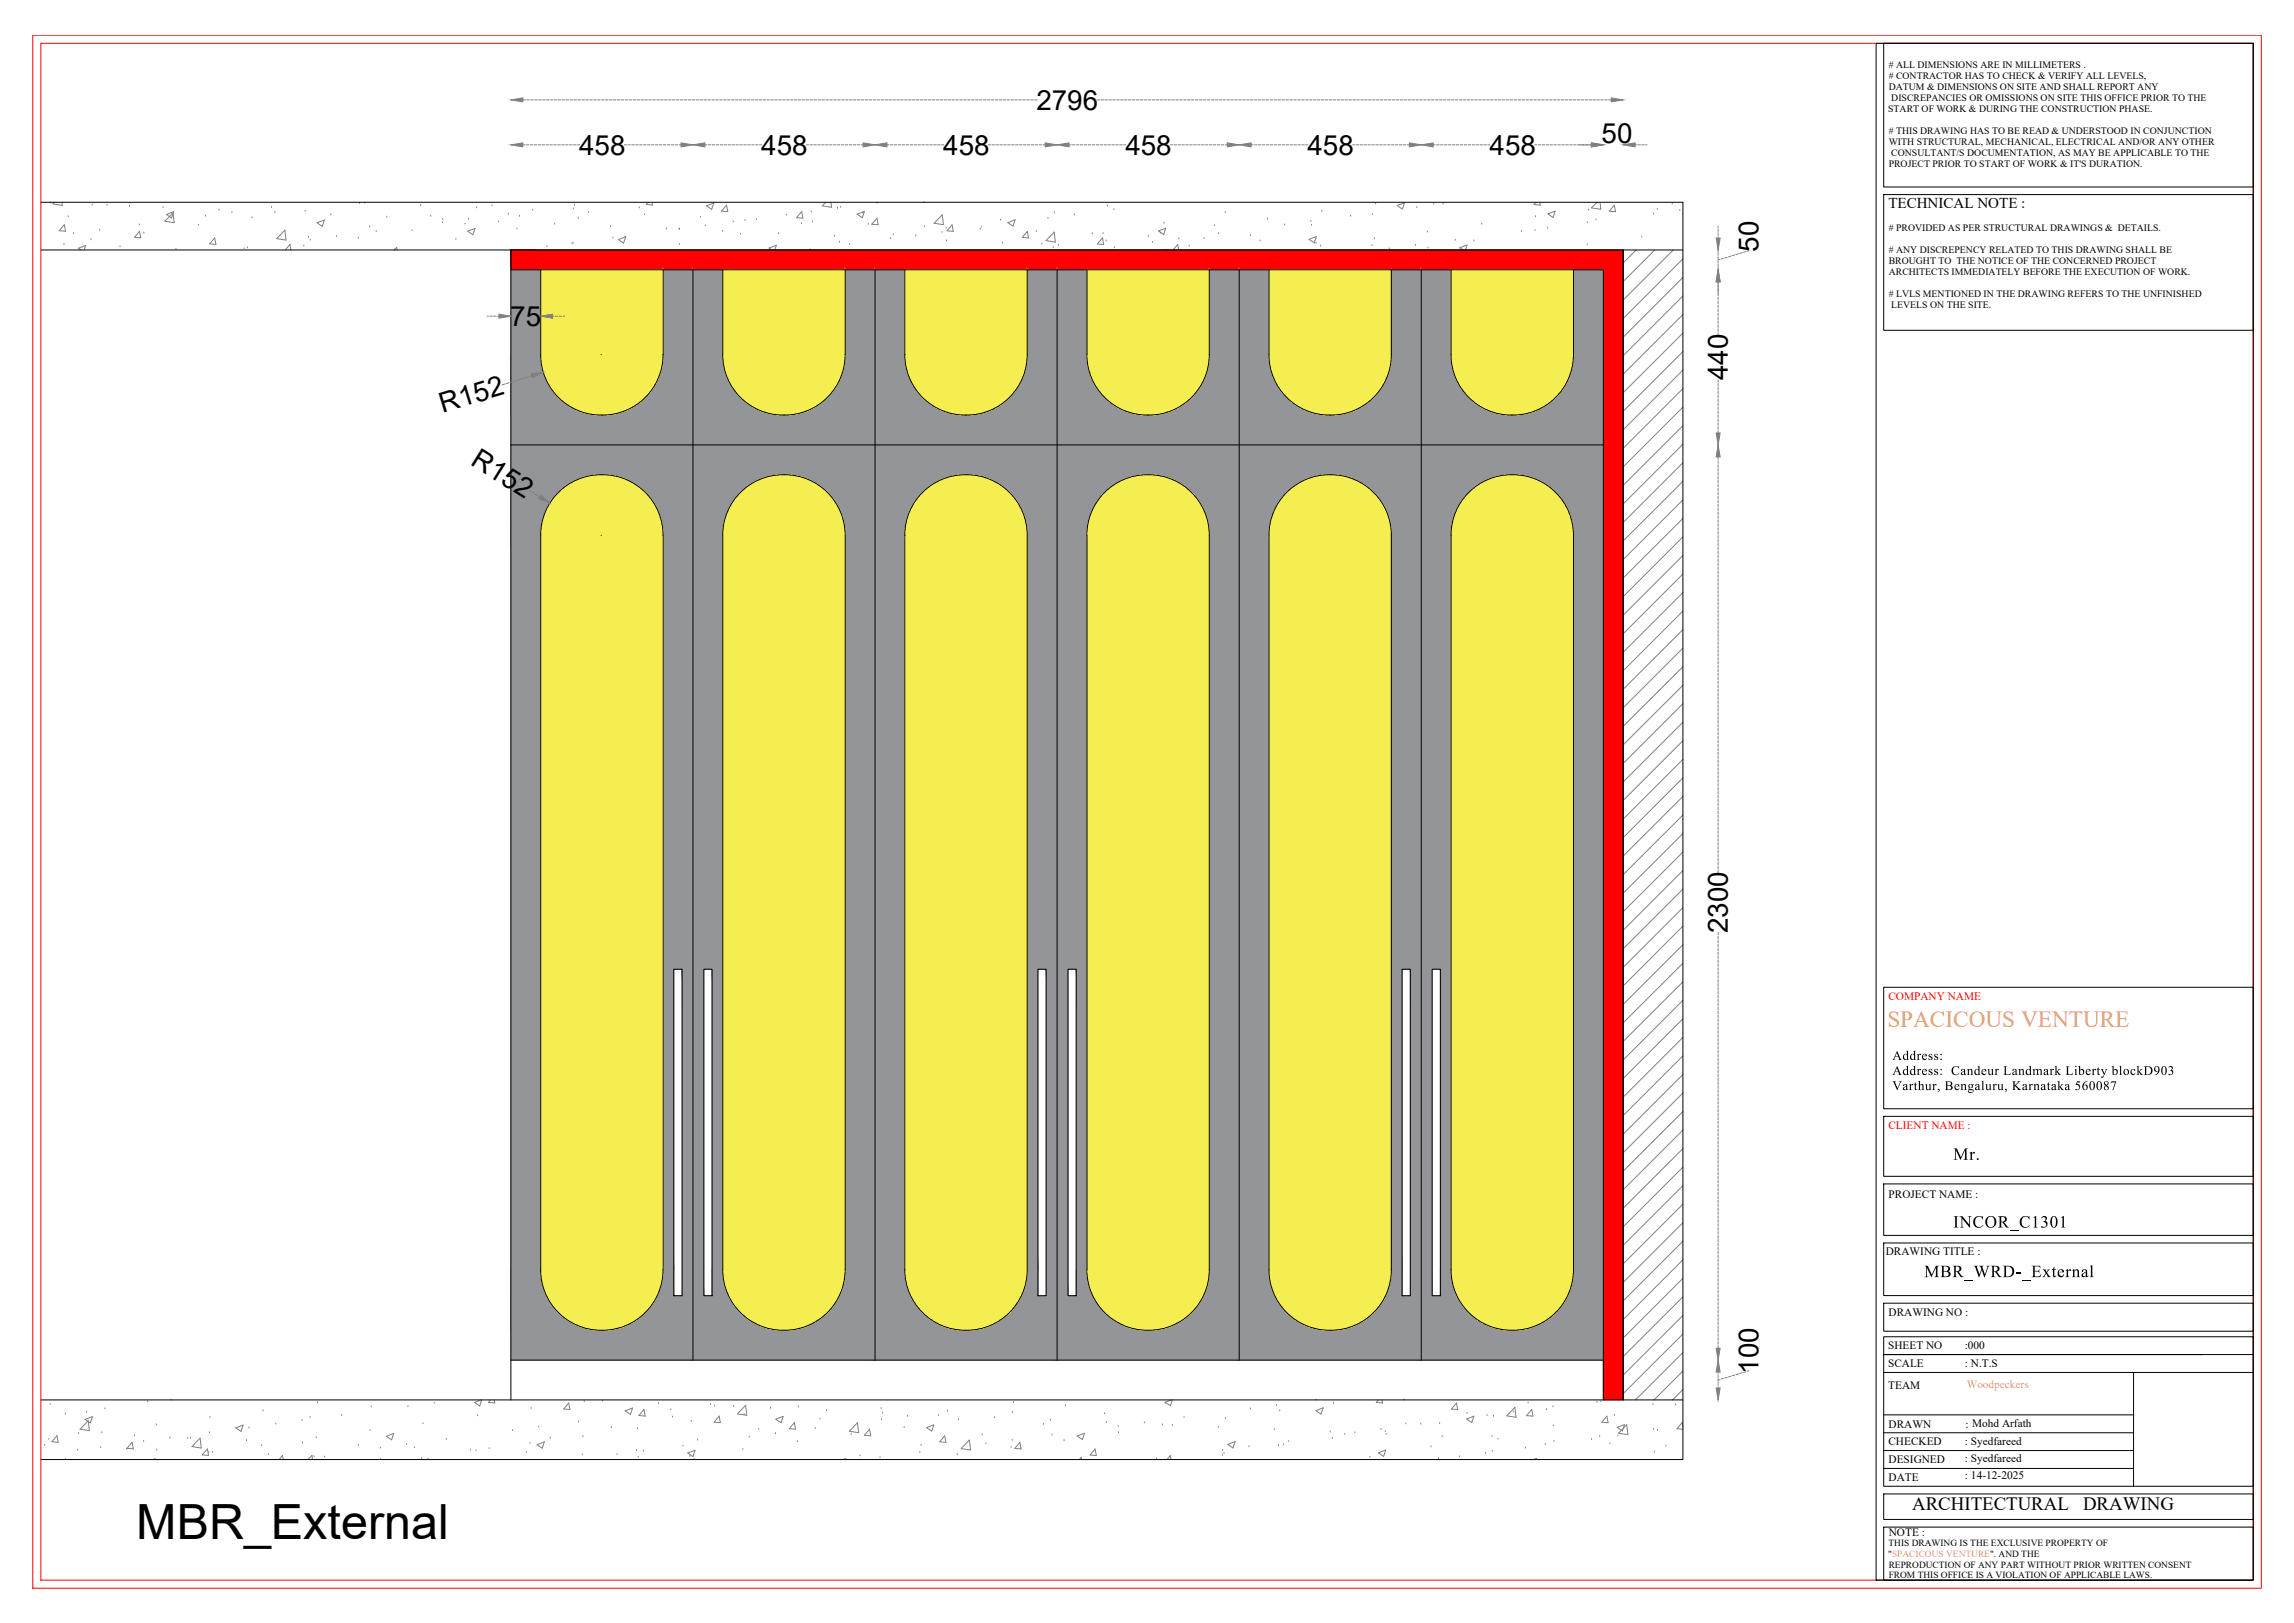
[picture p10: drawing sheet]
<svg xmlns="http://www.w3.org/2000/svg" width="1189mm" height="841mm" viewBox="0 0 1189 841" stroke-linecap="round" stroke-linejoin="round" font-family="sans-serif">
<defs><g id="words">
<text font-size="25.1" x="71" y="797">MBR_External</text>
<g font-size="14.4">
<text x="537" y="57">2796</text>
<text x="830" y="74">50</text>
<text x="300" y="80">458</text>
<text x="395" y="80">458</text>
<text x="489" y="80">458</text>
<text x="583" y="80">458</text>
<text x="678" y="80">458</text>
<text x="772" y="80">458</text>
<text x="911" y="130" transform="rotate(-90 911 130)">50</text>
<text x="264" y="169">75</text>
<text x="895" y="197" transform="rotate(-90 895 197)">440</text>
<text x="229" y="214" transform="rotate(-17 229 214)">R152</text>
<text x="243" y="241" transform="rotate(32 243 241)">R152</text>
<text x="895" y="484" transform="rotate(-90 895 484)">2300</text>
<text x="911" y="712" transform="rotate(-90 911 712)">100</text>
</g>
<text font-size="12" fill="#dda56e" x="978" y="532">SPACICOUS VENTURE</text>
<g font-size="9.8">
<text x="991" y="783">ARCHITECTURAL</text>
<text x="1080" y="783">DRAWING</text>
</g>
<g font-size="8.9">
<text x="1012" y="601">Mr.</text>
<text x="1012" y="636">INCOR_C1301</text>
<text x="997" y="662">MBR_WRD-_External</text>
</g>
<text font-size="7.8" x="979" y="108">TECHNICAL NOTE :</text>
<g font-size="6.8">
<text x="981" y="549">Address:</text>
<text x="981" y="557">Address: Candeur Landmark Liberty blockD903</text>
<text x="981" y="565">Varthur, Bengaluru, Karnataka 560087</text>
</g>
<g font-size="5.9" fill="#f00">
<text x="979" y="518">COMPANY NAME</text>
<text x="979" y="585">CLIENT NAME :</text>
</g>
<g font-size="5.9">
<text x="979" y="621">PROJECT NAME :</text>
<text x="977" y="650">DRAWING TITLE :</text>
<text x="979" y="682">DRAWING NO :</text>
<text x="979" y="699">SHEET NO</text>
<text x="1018" y="699">:000</text>
<text x="979" y="708">SCALE</text>
<text x="1018" y="708">: N.T.S</text>
<text x="979" y="720">TEAM</text>
<text x="979" y="740">DRAWN</text>
<text x="1019" y="740">: Mohd Arfath</text>
<text x="979" y="749">CHECKED</text>
<text x="1018" y="749">: Syedfareed</text>
<text x="979" y="758">DESIGNED</text>
<text x="1018" y="758">: Syedfareed</text>
<text x="979" y="768">DATE</text>
<text x="1018" y="766">: 14-12-2025</text>
<text x="979" y="796">NOTE :</text>
</g>
<text font-size="5.9" fill="#dda56e" x="1019" y="719">Woodpeckers</text>
<g font-size="5.1">
<text x="979" y="35"># ALL DIMENSIONS ARE IN MILLIMETERS .</text>
<text x="979" y="41"># CONTRACTOR HAS TO CHECK &amp; VERIFY ALL LEVELS,</text>
<text x="979" y="46">DATUM &amp; DIMENSIONS ON SITE AND SHALL REPORT ANY</text>
<text x="980" y="52">DISCREPANCIES OR OMISSIONS ON SITE THIS OFFICE PRIOR TO THE</text>
<text x="979" y="58">START OF WORK &amp; DURING THE CONSTRUCTION PHASE.</text>
<text x="979" y="69"># THIS DRAWING HAS TO BE READ &amp; UNDERSTOOD IN CONJUNCTION</text>
<text x="979" y="75">WITH STRUCTURAL, MECHANICAL, ELECTRICAL AND/OR ANY OTHER</text>
<text x="980" y="81">CONSULTANT/S DOCUMENTATION, AS MAY BE APPLICABLE TO THE</text>
<text x="979" y="87">PROJECT PRIOR TO START OF WORK &amp; IT'S DURATION.</text>
<text x="979" y="120"># PROVIDED AS PER STRUCTURAL DRAWINGS &amp; DETAILS.</text>
<text x="979" y="131"># ANY DISCREPENCY RELATED TO THIS DRAWING SHALL BE</text>
<text x="979" y="137">BROUGHT TO THE NOTICE OF THE CONCERNED PROJECT</text>
<text x="979" y="142">ARCHITECTS IMMEDIATELY BEFORE THE EXECUTION OF WORK.</text>
<text x="979" y="154"># LVLS MENTIONED IN THE DRAWING REFERS TO THE UNFINISHED</text>
<text x="980" y="160">LEVELS ON THE SITE.</text>
</g>
<g font-size="4.9">
<text x="979" y="801">THIS DRAWING IS THE EXCLUSIVE PROPERTY OF</text>
<text x="979" y="807">&quot;SPACICOUS VENTURE&quot;. AND THE</text>
<text x="979" y="812">REPRODUCTION OF ANY PART WITHOUT PRIOR WRITTEN CONSENT</text>
<text x="979" y="818">FROM THIS OFFICE IS A VIOLATION OF APPLICABLE LAWS.</text>
</g>
</g></defs>
<!-- layer: 0 -->
<g fill="none" stroke="#808080" stroke-width=".52">
<path d="M271 52h1M273 52h1M275 52h1M277 52h1M279 52h1M281 52h2M283 52h2M285 52h2M287 52h2M289 52h2M291 52h2M293 52h2"/>
<path d="M295 52h2M297 52h2M300 52h1M302 52h1M304 52h1M306 52h1M308 52h1M310 52h1M312 52h1M314 52h1M316 52h1M318 52h1"/>
<path d="M320 52h1M322 52h1M324 52h1M326 52h1M328 52h1M330 52h1M332 52h2M334 52h2M336 52h2M338 52h2M340 52h2M342 52h2"/>
<path d="M344 52h2M346 52h2M348 52h2M350 52h2M353 52h1M355 52h1M357 52h1M359 52h1M361 52h1M363 52h1M365 52h1M367 52h1"/>
<path d="M369 52h1M371 52h1M373 52h1M375 52h1M377 52h1M379 52h1M381 52h1M383 52h1M385 52h2M387 52h2M389 52h2M391 52h2"/>
<path d="M393 52h2M395 52h2M397 52h2M399 52h2M402 52h1M404 52h1M406 52h1M408 52h1M410 52h1M412 52h1M414 52h1M416 52h1"/>
<path d="M418 52h1M420 52h1M422 52h1M424 52h1M426 52h1M428 52h1M430 52h1M432 52h1M434 52h1M436 52h2M438 52h2M440 52h2"/>
<path d="M442 52h2M444 52h2M446 52h2M448 52h2M450 52h2M452 52h2M455 52h1M457 52h1M459 52h1M461 52h1M463 52h1M465 52h1"/>
<path d="M467 52h1M469 52h1M471 52h1M473 52h1M475 52h1M477 52h1M479 52h1M481 52h1M483 52h1M485 52h1M487 52h2M489 52h2"/>
<path d="M491 52h2M493 52h2M495 52h2M497 52h2M499 52h2M501 52h2M503 52h2M506 52h1M508 52h1M510 52h1M512 52h1M514 52h1"/>
<path d="M516 52h1M518 52h1M520 52h1M522 52h1M524 52h1M526 52h1M528 52h1M530 52h1M532 52h1M534 52h1M536 52h1M569 52h1"/>
<path d="M571 52h1M573 52h1M575 52h1M577 52h1M579 52h1M581 52h1M583 52h1M585 52h1M587 52h1M589 52h1M591 52h1M593 52h1"/>
<path d="M595 52h1M597 52h1M599 52h1M601 52h2M603 52h2M605 52h2M607 52h2M609 52h2M611 52h2M613 52h2M615 52h2M617 52h2"/>
<path d="M619 52h2M622 52h1M624 52h1M626 52h1M628 52h1M630 52h1M632 52h1M634 52h1M636 52h1M638 52h1M640 52h1M642 52h1"/>
<path d="M644 52h1M646 52h1M648 52h1M650 52h1M652 52h1M654 52h2M656 52h2M658 52h2M660 52h2M662 52h2M664 52h2M666 52h2"/>
<path d="M668 52h2M670 52h2M673 52h1M675 52h1M677 52h1M679 52h1M681 52h1M683 52h1M685 52h1M687 52h1M689 52h1M691 52h1"/>
<path d="M693 52h1M695 52h1M697 52h1M699 52h1M701 52h1M703 52h1M705 52h2M707 52h2M709 52h2M711 52h2M713 52h2M715 52h2"/>
<path d="M717 52h2M719 52h2M721 52h2M724 52h1M726 52h1M728 52h1M730 52h1M732 52h1M734 52h1M736 52h1M738 52h1M740 52h1"/>
<path d="M742 52h1M744 52h1M746 52h1M748 52h1M750 52h1M752 52h1M754 52h1M756 52h2M758 52h2M760 52h2M762 52h2M764 52h2"/>
<path d="M766 52h2M768 52h2M770 52h2M772 52h2M775 52h1M777 52h1M779 52h1M781 52h1M783 52h1M785 52h1M787 52h1M789 52h1"/>
<path d="M791 52h1M793 52h1M795 52h1M797 52h1M799 52h1M801 52h1M803 52h1M805 52h1M807 52h1M809 52h2M811 52h2M813 52h2"/>
<path d="M815 52h2M817 52h2M819 52h2M821 52h2M823 52h2M826 52h1M828 52h1M830 52h1M832 52h1M834 52h1M271 75h1M273 75h1"/>
<path d="M275 75h1M277 75h1M279 75h1M281 75h1M283 75h1M285 75h1M287 75h1M289 75h1M291 75h1M293 75h1M295 75h2M297 75h2"/>
<path d="M299 75h1M324 75h1M325 75h2M327 75h2M329 75h2M331 75h2M333 75h2M336 75h1M338 75h1M340 75h1M342 75h1M344 75h1"/>
<path d="M346 75h1M348 75h1M350 75h1M352 75h1M365 75h1M367 75h1M369 75h1M371 75h2M373 75h2M375 75h2M377 75h2M379 75h2"/>
<path d="M381 75h2M383 75h2M385 75h2M387 75h2M390 75h1M392 75h1M394 75h1M418 75h1M420 75h1M422 75h1M424 75h1M426 75h1"/>
<path d="M428 75h1M430 75h1M432 75h1M434 75h1M436 75h1M438 75h1M440 75h1M442 75h1M444 75h2M446 75h1M460 75h1M461 75h2"/>
<path d="M463 75h2M466 75h1M468 75h1M470 75h1M472 75h1M474 75h1M476 75h1M478 75h1M480 75h1M482 75h1M484 75h1M486 75h1"/>
<path d="M488 75h1M512 75h1M514 75h1M516 75h1M518 75h1M520 75h2M522 75h2M524 75h2M526 75h2M528 75h2M530 75h2M532 75h2"/>
<path d="M534 75h2M537 75h1M539 75h1M541 75h1M554 75h1M556 75h1M558 75h1M560 75h1M562 75h1M564 75h1M566 75h1M568 75h1"/>
<path d="M570 75h1M572 75h1M574 75h1M576 75h2M578 75h2M580 75h2M582 75h1M607 75h1M608 75h2M610 75h2M612 75h2M615 75h1"/>
<path d="M617 75h1M619 75h1M621 75h1M623 75h1M625 75h1M627 75h1M629 75h1M631 75h1M633 75h1M635 75h1M648 75h1M650 75h2"/>
<path d="M652 75h2M654 75h2M656 75h2M658 75h2M660 75h2M662 75h2M664 75h2M666 75h2M668 75h2M671 75h1M673 75h1M675 75h1"/>
<path d="M677 75h1M701 75h1M703 75h1M705 75h1M707 75h1M709 75h1M711 75h1M713 75h1M715 75h1M717 75h1M719 75h1M721 75h1"/>
<path d="M723 75h2M725 75h2M727 75h2M729 75h1M743 75h1M744 75h2M747 75h1M749 75h1M751 75h1M753 75h1M755 75h1M757 75h1"/>
<path d="M759 75h1M761 75h1M763 75h1M765 75h1M767 75h1M769 75h1M771 75h1M795 75h1M797 75h2M799 75h2M801 75h2M803 75h2"/>
<path d="M805 75h2M807 75h2M809 75h2M811 75h2M813 75h2M815 75h2M818 75h1M820 75h1M822 75h1M824 75h1M847 75h1M849 75h1"/>
<path d="M851 75h1M853 75h1M26 105h.1M28 105l-1 1h5v-1M33 116l1 4h-3zM35 112h.1M48 106h.1M52 119h.1M55 106h.1M67 107h.1M72 117h.1M72 120l1 3h-3z"/>
<path d="M84 108h.1M86 111l4-1-1 3zM90 110v5h-5zM103 117h.1M107 112h.1M113 109h.1M120 110h.1M131 113h.1M141 108h.1M142 110h.1M148 119v5h-5zM158 109h.1"/>
<path d="M164 115l4-1-1 3zM171 111h.1M186 105h.1M189 105h.1M192 118h.1M195 120h.1M200 113h.1M214 120h.1M218 106h.1M223 112h.1M229 115h.1M229 114h.1"/>
<path d="M241 116h.1M242 120l4-2-1 4zM243 114h.1M247 108h.1M255 107h.1M258 115h.1M263 111h.1M268 119h.1M269 112h.1M276 109h.1M287 116h.1M297 108h.1"/>
<path d="M298 106h.1M300 113h.1M305 110h.1M316 117h.1M331 108h.1M334 111h.1M336 105l-1 1h3v-1M345 119h.1M352 119h.1M363 113h.1M366 117h.1M366 107l4-2-1 3z"/>
<path d="M374 120h.1M377 106v4l-3-1zM380 115h.1M386 114h.1M392 114h.1M407 111h.1M415 116h.1M415 110l1 3h-3zM420 110h.1M421 115h.1M428 105l-2 2M431 105v2h-5"/>
<path d="M434 108h.1M436 107h.1M444 111l4-1-1 3zM447 110h.1M450 116h.1M454 113l1 3h-3zM455 105h.1M479 105h.1M479 117h.1M488 111l1 5h-5zM490 118h.1M493 117l1 3h-3z"/>
<path d="M508 119h.1M509 118h.1M519 114h.1M522 115l4-1-1 3zM532 120l1 3h-3zM537 120h.1M543 113h.1M546 110h.1M557 111h.1M574 107h.1M577 109h.1M600 120l4-2-1 4z"/>
<path d="M603 116h.1M629 117h.1M635 110h.1M657 113h.1M666 117h.1M679 115h.1M680 117h.1M685 109h.1M700 112h.1M711 111h.1M713 106h.1M724 107l4-2-1 3z"/>
<path d="M734 108h.1M743 106h.1M748 106h.1M768 116h.1M788 120h.1M795 119h.1M796 112h.1M796 105l-1 1h3v-1M802 118h.1M802 111l4-2-1 4zM823 115h.1M823 109h.1"/>
<path d="M827 114h.1M828 105l-3 3M829 105l1 3h-5M837 106v4l-3-1zM857 111h.1M859 109h.1M867 106h.1M871 109h.1M890 117v1M890 119v1M33 127h.1M38 121h.1"/>
<path d="M42 130l-1-1 3-2v3M47 124h.1M62 128h.1M75 121h.1M91 129h.1M111 123l1 4-3-1zM126 129h.1M128 128h.1M148 130l2-3 1 3M157 128h.1M160 123h.1M161 124h.1"/>
<path d="M174 123h.1M186 123h.1M204 130l2-2v2M205 129h.1M236 124h.1M283 128h.1M296 126h.1M297 126h.1M318 123h.1M320 124l4-1-1 3zM324 123h.1M352 127h.1"/>
<path d="M384 121h.1M400 130l-1-1 3-2v3M403 121h.1M420 129h.1M432 122h.1M435 125h.1M440 127h.1M461 124h.1M463 122h.1M475 122h.1M488 120h.1M490 125h.1"/>
<path d="M519 126h.1M540 127h.1M546 128h.1M546 120l1 5h-5zM548 127h.1M566 121h.1M571 123l1 4-3-1zM572 121h.1M573 125h.1M577 128h.1M595 122h.1M597 126h.1"/>
<path d="M601 121h.1M604 129v1M608 130l2-3 1 3M611 124h.1M616 128h.1M624 124h.1M632 121h.1M648 122h.1M653 125h.1M678 124l4-1-1 3zM682 126h.1M684 128h.1"/>
<path d="M711 127h.1M712 124h.1M720 129h.1M734 127h.1M740 120h.1M740 129h.1M754 125h.1M758 130l-1-2 3-1-1 3M764 125h.1M823 127h.1M848 130l-7 6M851 123h.1"/>
<path d="M858 130l-17 16M867 130l-26 25M872 134l-31 31M890 121v1M890 123h.1M890 130h.1M890 131v1M890 133v1M890 135v1M890 137v1M890 139v1M891 134l-1 1"/>
<path d="M893 134h-1M895 133l-1 1M897 133h-1M899 132l-1 1M901 132h-1M903 131h-1M905 130l-1 1M906 130h.1M872 144l-31 31M872 153l-31 31M890 146v3M890 149v4"/>
<path d="M890 154v1M890 156v1M890 158v1M252 164h1M254 164h1M256 164h1M258 164h1M286 164h1M288 164h1M290 164h1M292 164h1M872 163l-31 31"/>
<path d="M872 173l-31 30M890 160v2M890 162v2M890 164v2M890 166v2M890 168v2M890 170v2M890 172v2M262 199h-2M264 198l-2 1M266 198h-2M268 197l-2 1"/>
<path d="M270 197h-2M271 196h-1M273 195l-1 1M276 195h-2M872 182l-31 31M872 192l-31 31M890 197v1M890 199v1M872 201l-31 31M872 211l-31 31M890 201v1M890 203v1"/>
<path d="M890 205v1M890 207v1M890 209v1M890 211v1M890 213v1M890 215v1M890 217v1M890 219v1M872 221l-31 31M872 230l-31 31M872 240l-31 31M890 221v2"/>
<path d="M890 223v1M890 237v1M890 239v1M275 254v1M276 255l1 1M277 256l2 1M279 257h1M872 249l-31 31M872 259l-31 31M890 241v1M890 243v1M890 245v1"/>
<path d="M890 247v1M890 249v1M890 251v1M890 253v1M890 255v1M890 257v1M890 259v2M872 269l-31 31M872 278l-31 31M890 261v2M890 263v2M890 265v2"/>
<path d="M890 267v2M890 269v2M890 271v2M890 273v2M890 275v2M890 277v2M890 280v1M872 288l-31 31M872 297l-31 31M890 282v1M890 284v1M890 286v1"/>
<path d="M890 288v1M890 290v1M890 292v1M890 294v1M890 296v1M890 298v1M890 300v1M872 307l-31 31M872 317l-31 31M890 302v1M890 304v1M890 306v1"/>
<path d="M890 308v1M890 310v1M890 312v2M890 314v2M890 316v2M890 318v2M872 326l-31 31M872 336l-31 31M890 320v2M890 322v2M890 324v2M890 326v2"/>
<path d="M890 329v1M890 331v1M890 333v1M890 335v1M890 337v1M890 339v1M872 345l-31 31M872 355l-31 31M890 341v1M890 343v1M890 345v1M890 347v1"/>
<path d="M890 349v1M890 351v1M890 353v1M890 355v1M890 357v1M890 359v1M872 365l-31 31M872 374l-31 31M890 361v2M890 363v2M890 365v2M890 367v2"/>
<path d="M890 369v2M890 371v2M890 373v2M890 375v2M890 377v2M890 379v2M872 384l-31 31M872 393l-31 31M890 382v1M890 384v1M890 386v1M890 388v1"/>
<path d="M890 390v1M890 392v1M890 394v1M890 396v1M890 398v1M890 400v1M872 403l-31 31M872 413l-31 31M890 402v1M890 404v1M890 406v1M890 408v1"/>
<path d="M890 410v1M890 412v1M890 414v2M890 416v2M890 418v2M872 422l-31 31M872 432l-31 31M890 420v2M890 422v2M890 424v2M890 426v2M890 428v2"/>
<path d="M890 430v2M890 433v1M890 435v1M890 437v1M890 439v1M872 442l-31 30M872 451l-31 31M890 441v1M890 443v1M890 445v1M890 447v1M890 449v1"/>
<path d="M890 451v1M872 461l-31 31M872 470l-31 31M872 480l-31 31M872 490l-31 30M872 499l-31 31M890 483v1M890 485v2M890 487v2M890 489v2M890 491v2M890 493v2"/>
<path d="M890 495v2M890 497v2M890 499v2M872 509l-31 31M872 518l-31 31M890 501v2M890 504v1M890 506v1M890 508v1M890 510v1M890 512v1M890 514v1"/>
<path d="M890 516v1M890 518v1M890 520v1M872 528l-31 31M872 538l-31 30M890 522v1M890 524v1M890 526v1M890 528v1M890 530v1M890 532v1M890 534v1"/>
<path d="M890 536v2M890 538v2M872 547l-31 31M872 557l-31 31M890 540v2M890 542v2M890 544v2M890 546v2M890 548v2M890 550v2M890 552v2M890 555v1"/>
<path d="M890 557v1M890 559v1M872 566l-31 31M872 576l-31 31M890 561v1M890 563v1M890 565v1M890 567v1M890 569v1M890 571v1M890 573v1M890 575v1"/>
<path d="M890 577v1M890 579v1M872 586l-31 31M872 595l-31 31M890 581v1M890 583v1M890 585v1M890 587v2M890 589v2M890 591v2M890 593v2M890 595v2"/>
<path d="M890 597v2M890 599v2M872 605l-31 31M872 614l-31 31M890 601v2M890 603v2M890 605v2M890 608v1M890 610v1M890 612v1M890 614v1M890 616v1"/>
<path d="M890 618v1M890 620v1M872 624l-31 31M872 634l-31 31M890 622v1M890 624v1M890 626v1M890 628v1M890 630v1M890 632v1M890 634v1M890 636v1"/>
<path d="M890 638v1M872 643l-31 31M872 653l-31 31M890 640v2M890 642v2M890 644v2M890 646v2M890 648v2M890 650v2M890 652v2M890 654v2M890 657v1"/>
<path d="M890 659v1M872 662l-31 31M872 672l-31 31M890 661v1M890 663v1M890 665v1M890 667v1M890 669v1M890 671v1M890 673v1M890 675v1M890 677v1"/>
<path d="M890 679v1M872 682l-31 31M872 691l-31 31M890 681v1M890 683v1M890 685v1M890 687v1M890 689v1M890 691v2M890 693v2M890 695v2M890 697v2"/>
<path d="M872 701l-24 24M872 710l-15 15M890 711v1M890 712v2M890 714v2M890 716v2M890 719h.1M891 715h-1M893 714l-1 1M895 714h-1M897 713l-1 1M899 713h-1"/>
<path d="M901 712h-1M903 711l-1 1M905 711h-1M906 710v1M26 728h.1M34 733h.1M44 736l4-2-1 3zM45 732h.1M46 736v5h-4zM54 730h.1M77 726h.1M81 738h.1"/>
<path d="M89 726h.1M109 735h.1M122 740l4-2-1 4zM129 740h.1M136 731h.1M143 738h.1M157 736h.1M161 735h.1M165 727h.1M177 733h.1M192 729h.1M211 729h.1"/>
<path d="M219 738h.1M225 727h.1M247 734h.1M249 725l-3 2 3 2 1-4M254 725l-1 2h3v-2M275 730h.1M279 740h.1M295 727v3h-3zM300 737h.1M303 726h.1M312 726h.1M317 740h.1"/>
<path d="M324 731l4-1-1 3zM334 730v4h-3zM334 732h.1M341 727h.1M348 731h.1M349 734h.1M358 737h.1M368 728h.1M370 729h.1M373 734v3h-3zM380 729h.1M386 733h.1"/>
<path d="M386 728l1 5h-5zM399 730h.1M402 735l4-1-1 3zM412 737v4l-3-1zM414 729h.1M425 735h.1M428 731h.1M444 737l1 5h-5zM457 730h.1M457 736h.1M457 732h.1M469 740h.1"/>
<path d="M470 734h.1M480 740l4-2-1 4zM486 733h.1M491 731h.1M497 736h.1M515 735h.1M525 732h.1M525 727h.1M541 738h.1M544 736h.1M552 728h.1M572 733h.1"/>
<path d="M573 737h.1M579 739h.1M593 737h.1M602 738h.1M604 727h.1M607 725l-3 2 3 1 1-3M608 739h.1M614 735h.1M631 740h.1M635 735h.1M648 730h.1M662 728h.1"/>
<path d="M663 731h.1M682 731l4-2-1 4zM682 726h.1M691 727h.1M714 725l-1 2h4l-1-2M728 725h.1M729 738h.1M736 738h.1M746 738h.1M755 727v3h-3zM760 735l4-1-1 3zM760 732h.1"/>
<path d="M771 734h.1M774 734h.1M784 732h.1M785 729l1 5h-5zM792 727h.1M794 730v4h-3zM801 730h.1M805 729h.1M805 739h.1M828 727h.1M830 726h.1M833 734v3h-3z"/>
<path d="M837 733h.1M838 740l4-2-1 3zM843 738l1 5h-5zM857 728h.1M868 728h.1M872 739v-2l-3 3 3 1M872 720l-5 5M23 749h.1M25 746h.1M30 744v3h-3zM34 756h.1M40 752h.1"/>
<path d="M41 743h.1M52 750h.1M53 742h.1M66 751h.1M68 747l1 4h-3zM70 744h.1M74 747h.1M79 756h1M81 751h.1M88 745h.1M97 745h.1M99 745h.1"/>
<path d="M104 745v5h-5l5-5M107 751l1 3h-3zM108 753h.1M109 742h.1M110 753h.1M128 747h.1M136 749h.1M139 754h.1M145 756l1-2 1 2M157 748h.1M160 756l2-2v2M163 755h.1"/>
<path d="M164 745h.1M168 755h.1M186 749h.1M192 741h.1M197 750h.1M197 756h.1M200 744l4-1-1 3zM211 749h.1M215 750h.1M219 756h.1M222 756h.1M231 746h.1"/>
<path d="M244 751h.1M247 752h.1M254 751h.1M266 741h.1M273 753h.1M275 748h.1M278 749l4-2-1 3zM285 745h.1M302 754h.1M302 744h.1M320 754h.1M330 752h.1"/>
<path d="M330 740h.1M331 755h.1M333 752h.1M354 749h.1M356 753l4-1-1 3zM358 755h.1M360 756h.1M362 746h.1M385 751h.1M388 745h.1M393 741h.1M402 743h.1"/>
<path d="M413 747h.1M422 740h.1M437 756h1M441 743h.1M446 754h.1M451 741v3h-3zM456 755h.1M477 753h.1M477 749h.1M490 744v3h-3zM496 754h.1M502 746l1 5h-5z"/>
<path d="M509 744h.1M511 748h.1M524 750h.1M525 746h.1M529 747v4h-3zM545 744h.1M551 747h.1M558 744l4-1-1 3zM559 756l1-1 1 1M568 751v3h-3zM580 742h.1M599 756h.1"/>
<path d="M605 756l1-2 1 2M634 754h.1M634 752h.1M634 753h.1M636 748l4-1-1 3zM647 750h.1M660 741h.1M663 749h.1M665 749h.1M668 747h.1M689 742h.1M690 745h.1"/>
<path d="M697 743h.1M702 743h.1M710 755h.1M714 753l4-2-1 4zM716 741h.1M718 742h.1M718 743h.1M742 750h.1M745 756h.1M747 744h.1M756 755h.1M770 753h.1"/>
<path d="M773 744h.1M773 752h.1M776 746h.1M791 750h.1M795 756h1M801 749h.1M805 747h.1M825 746h.1M829 744h.1M834 748h.1M838 744h.1M857 741h.1"/>
<path d="M857 752h.1M859 741h.1M863 749h.1"/>
</g>
<g fill="#f00" stroke="#f00" stroke-width=".52">
<path d="M265 130l576 10v-10zM265 130l576 10h-576z"/>
<path d="M831 140l10 152v-152zM831 140l10 152h-10z"/>
<path d="M831 292l10 433v-433zM831 292l10 433h-10z"/>
</g>
<g fill="#939598" stroke="#939598" stroke-width=".52">
<path d="M815 140l16 44v-44zM815 140l16 44h-16z"/>
<path d="M737 140l15 44v-44zM737 140l15 44h-15z"/>
<path d="M721 140l16 44v-44zM721 140l16 44h-16z"/>
<path d="M642 140l16 44v-44zM642 140l16 44h-16z"/>
<path d="M627 140l15 44v-44zM627 140l15 44h-15z"/>
<path d="M548 140l15 44v-44zM548 140l15 44h-15z"/>
<path d="M532 140l16 44v-44zM532 140l16 44h-16z"/>
<path d="M453 140l16 44v-44zM453 140l16 44h-16z"/>
<path d="M438 140l15 44v-44zM438 140l15 44h-15z"/>
<path d="M359 140l16 44v-44zM359 140l16 44h-16z"/>
<path d="M344 140l15 44v-44zM344 140l15 44h-15z"/>
<path d="M265 140l15 44v-44zM265 140l15 44h-15z"/>
<path d="M815 184h16zM815 184h16h-16z"/>
<path d="M737 184h15zM737 184h15h-15z"/>
<path d="M721 184h16zM721 184h16h-16z"/>
<path d="M642 184h16zM642 184h16h-16z"/>
<path d="M627 184h15zM627 184h15h-15z"/>
<path d="M548 184h15zM548 184h15h-15z"/>
<path d="M532 184h16zM532 184h16h-16z"/>
<path d="M453 184h16zM453 184h16h-16z"/>
<path d="M438 184h15zM438 184h15h-15z"/>
<path d="M359 184h16zM359 184h16h-16z"/>
<path d="M344 184h15zM344 184h15h-15z"/>
<path d="M265 184h15zM265 184h15h-15z"/>
<path d="M815 184l16 1v-1zM815 184l16 1h-16z"/>
<path d="M737 184l15 1v-1zM737 184l15 1h-15z"/>
<path d="M721 184l16 1v-1zM721 184l16 1h-16z"/>
<path d="M642 184l16 1v-1zM642 184l16 1h-16z"/>
<path d="M627 184l15 1v-1zM627 184l15 1h-15z"/>
<path d="M548 184l15 1v-1zM548 184l15 1h-15z"/>
<path d="M532 184l16 1v-1zM532 184l16 1h-16z"/>
<path d="M453 184l16 1v-1zM453 184l16 1h-16z"/>
<path d="M438 184l15 1v-1zM438 184l15 1h-15z"/>
<path d="M359 184l16 1v-1zM359 184l16 1h-16z"/>
<path d="M344 184l15 1v-1zM344 184l15 1h-15z"/>
<path d="M265 184l15 1v-1zM265 184l15 1h-15z"/>
<path d="M815 185h16zM815 185h16h-16z"/>
<path d="M737 185h15zM737 185h15h-15z"/>
<path d="M721 185h16zM721 185h16h-16z"/>
<path d="M642 185h16zM642 185h16h-16z"/>
<path d="M627 185h15zM627 185h15h-15z"/>
<path d="M548 185h15zM548 185h15h-15z"/>
<path d="M532 185h16zM532 185h16h-16z"/>
<path d="M453 185h16zM453 185h16h-16z"/>
<path d="M438 185h15zM438 185h15h-15z"/>
<path d="M359 185h16zM359 185h16h-16z"/>
<path d="M344 185h15zM344 185h15h-15z"/>
<path d="M265 185h15zM265 185h15h-15z"/>
<path d="M815 185l16 1v-1zM815 185l16 1h-16z"/>
<path d="M737 185l15 1v-1zM737 185l15 1h-15z"/>
<path d="M721 185l16 1v-1zM721 185l16 1h-16z"/>
<path d="M642 185l16 1v-1zM642 185l16 1h-16z"/>
<path d="M627 185l15 1v-1zM627 185l15 1h-15z"/>
<path d="M548 185l15 1v-1zM548 185l15 1h-15z"/>
<path d="M532 185l16 1v-1zM532 185l16 1h-16z"/>
<path d="M453 185l16 1v-1zM453 185l16 1h-16z"/>
<path d="M438 185l15 1v-1zM438 185l15 1h-15z"/>
<path d="M359 185l16 1v-1zM359 185l16 1h-16z"/>
<path d="M344 185l15 1v-1zM344 185l15 1h-15z"/>
<path d="M265 185l15 1v-1zM265 185l15 1h-15z"/>
<path d="M815 186h16zM815 186h16h-16z"/>
<path d="M737 186h15zM737 186h15h-15z"/>
<path d="M721 186h16zM721 186h16h-16z"/>
<path d="M642 186h16zM642 186h16h-16z"/>
<path d="M627 186h15zM627 186h15h-15z"/>
<path d="M548 186h15zM548 186h15h-15z"/>
<path d="M532 186h16zM532 186h16h-16z"/>
<path d="M453 186h16zM453 186h16h-16z"/>
<path d="M438 186h15zM438 186h15h-15z"/>
<path d="M359 186h16zM359 186h16h-16z"/>
<path d="M344 186h15zM344 186h15h-15z"/>
<path d="M265 186h15zM265 186h15h-15z"/>
<path d="M815 186l16 1v-1zM815 186l16 1h-16z"/>
<path d="M737 186l15 1v-1zM737 186l15 1h-15z"/>
<path d="M721 186l16 1v-1zM721 186l16 1h-16z"/>
<path d="M642 186l16 1v-1zM642 186l16 1h-16z"/>
<path d="M627 186l15 1v-1zM627 186l15 1h-15z"/>
<path d="M548 186l15 1v-1zM548 186l15 1h-15z"/>
<path d="M532 186l16 1v-1zM532 186l16 1h-16z"/>
<path d="M453 186l16 1v-1zM453 186l16 1h-16z"/>
<path d="M438 186l15 1v-1zM438 186l15 1h-15z"/>
<path d="M359 186l16 1v-1zM359 186l16 1h-16z"/>
<path d="M344 186l15 1v-1zM344 186l15 1h-15z"/>
<path d="M265 186l15 1v-1zM265 186l15 1h-15z"/>
<path d="M815 187h16zM815 187h16h-16z"/>
<path d="M737 187h15zM737 187h15h-15z"/>
<path d="M721 187h16zM721 187h16h-16z"/>
<path d="M642 187h16zM642 187h16h-16z"/>
<path d="M627 187h15zM627 187h15h-15z"/>
<path d="M548 187h15zM548 187h15h-15z"/>
<path d="M532 187h16zM532 187h16h-16z"/>
<path d="M453 187h16zM453 187h16h-16z"/>
<path d="M438 187h15zM438 187h15h-15z"/>
<path d="M359 187h16zM359 187h16h-16z"/>
<path d="M344 187h15zM344 187h15h-16z"/>
<path d="M265 187h15zM265 187h15h-15z"/>
<path d="M815 187l16 1v-1zM815 187l16 1h-16z"/>
<path d="M737 187l15 1v-1zM737 187l15 1h-15z"/>
<path d="M721 187l16 1v-1zM721 187l16 1h-16z"/>
<path d="M642 187l16 1v-1zM642 187l16 1h-16z"/>
<path d="M627 187l15 1v-1zM627 187l15 1h-15z"/>
<path d="M548 187l16 1-1-1zM548 187l16 1h-16z"/>
<path d="M532 187l16 1v-1zM532 187l16 1h-16z"/>
<path d="M453 187l16 1v-1zM453 187l16 1h-16z"/>
<path d="M438 187l15 1v-1zM438 187l15 1h-15z"/>
<path d="M359 187l16 1v-1zM359 187l16 1h-16z"/>
<path d="M343 187l16 1v-1zM343 187l16 1h-16z"/>
<path d="M265 187l15 1v-1zM265 187l15 1h-15z"/>
<path d="M815 188h16zM815 188h16h-16z"/>
<path d="M737 188h15zM737 188h15h-15z"/>
<path d="M721 188h16zM721 188h16h-16z"/>
<path d="M642 188h16zM642 188h16h-16z"/>
<path d="M627 188h15zM627 188h15h-16z"/>
<path d="M548 188h16zM548 188h16h-16z"/>
<path d="M532 188h16zM532 188h16h-16z"/>
<path d="M453 188h16zM453 188h16h-16z"/>
<path d="M438 188h15zM438 188h15h-15z"/>
<path d="M359 188h16zM359 188h16h-16z"/>
<path d="M343 188h16zM343 188h16h-16z"/>
<path d="M265 188h16h-1zM265 188h16h-16z"/>
<path d="M815 188l16 1v-1zM815 188l16 1h-16z"/>
<path d="M737 188l15 1v-1zM737 188l15 1h-15z"/>
<path d="M721 188l16 1v-1zM721 188l16 1h-16z"/>
<path d="M642 188l16 1v-1zM642 188l16 1h-16z"/>
<path d="M626 188l16 1v-1zM626 188l16 1h-16z"/>
<path d="M548 188l16 1v-1zM548 188l16 1h-16z"/>
<path d="M532 188l16 1v-1zM532 188l16 1h-16z"/>
<path d="M453 188l16 1v-1zM453 188l16 1h-16z"/>
<path d="M438 188l15 1v-1zM438 188l15 1h-15z"/>
<path d="M359 188l16 1v-1zM359 188l16 1h-16z"/>
<path d="M343 188l16 1v-1zM343 188l16 1h-16z"/>
<path d="M265 188l16 1v-1zM265 188l16 1h-16z"/>
<path d="M815 189h16zM815 189h16h-16z"/>
<path d="M737 189h15zM737 189h15h-15z"/>
<path d="M721 189h16zM721 189h16h-16z"/>
<path d="M642 189h16zM642 189h16h-16z"/>
<path d="M626 189h16zM626 189h16h-16z"/>
<path d="M548 189h16zM548 189h16h-16z"/>
<path d="M532 189h16zM532 189h16h-16z"/>
<path d="M453 189h16zM453 189h16h-16z"/>
<path d="M438 189h15zM438 189h15h-15z"/>
<path d="M359 189h16zM359 189h16h-16z"/>
<path d="M343 189h16zM343 189h16h-16z"/>
<path d="M265 189h16zM265 189h16h-16z"/>
<path d="M815 189l16 1v-1zM815 189l16 1h-16z"/>
<path d="M737 189l16 1-1-1zM737 189l16 1h-16z"/>
<path d="M721 189l16 1v-1zM721 189l16 1h-16z"/>
<path d="M642 189l16 1v-1zM642 189l16 1h-16z"/>
<path d="M626 189l16 1v-1zM626 189l16 1h-16z"/>
<path d="M548 189l16 1v-1zM548 189l16 1h-16z"/>
<path d="M532 189l16 1v-1zM532 189l16 1h-16z"/>
<path d="M453 189l16 1v-1zM453 189l16 1h-16z"/>
<path d="M438 189l15 1v-1zM438 189l15 1h-16z"/>
<path d="M359 189l16 1v-1zM359 189l16 1h-16z"/>
<path d="M343 189l16 1v-1zM343 189l16 1h-16z"/>
<path d="M265 189l16 1v-1zM265 189l16 1h-16z"/>
<path d="M815 190h16zM815 190h16h-16z"/>
<path d="M737 190h16zM737 190h16h-16z"/>
<path d="M721 190h16zM721 190h16h-17z"/>
<path d="M642 190h16zM642 190h16h-16z"/>
<path d="M626 190h16zM626 190h16h-16z"/>
<path d="M548 190h16zM548 190h16h-16z"/>
<path d="M532 190h16zM532 190h16h-16z"/>
<path d="M453 190h17h-1zM453 190h17h-17z"/>
<path d="M437 190h16zM437 190h16h-16z"/>
<path d="M359 190h16zM359 190h16h-16z"/>
<path d="M343 190h16zM343 190h16h-16z"/>
<path d="M265 190h16zM265 190h16h-16z"/>
<path d="M815 190l16 1v-1zM815 190l16 1h-16z"/>
<path d="M737 190l16 1v-1zM737 190l16 1h-16z"/>
<path d="M720 190l17 1v-1zM720 190l17 1h-17z"/>
<path d="M642 190l16 1v-1zM642 190l16 1h-16z"/>
<path d="M626 190l16 1v-1zM626 190l16 1h-16z"/>
<path d="M548 190l16 1v-1zM548 190l16 1h-16z"/>
<path d="M532 190l16 1v-1zM532 190l16 1h-16z"/>
<path d="M453 190l17 1v-1zM453 190l17 1h-17z"/>
<path d="M437 190l16 1v-1zM437 190l16 1h-16z"/>
<path d="M359 190l16 1v-1zM359 190l16 1h-16z"/>
<path d="M343 190l16 1v-1zM343 190l16 1h-16z"/>
<path d="M265 190l16 1v-1zM265 190l16 1h-16z"/>
<path d="M815 191h16zM815 191h16h-16z"/>
<path d="M737 191h16zM737 191h16h-16z"/>
<path d="M720 191h17zM720 191h17h-17z"/>
<path d="M642 191h17h-1zM642 191h17h-17z"/>
<path d="M626 191h16zM626 191h16h-16z"/>
<path d="M548 191h16zM548 191h16h-16z"/>
<path d="M532 191h16zM532 191h16h-16z"/>
<path d="M453 191h17zM453 191h17h-17z"/>
<path d="M437 191h16zM437 191h16h-16z"/>
<path d="M359 191h16zM359 191h16h-16z"/>
<path d="M343 191h16zM343 191h16h-16z"/>
<path d="M265 191h16zM265 191h16h-16z"/>
<path d="M815 191h16zM815 191h16h-17z"/>
<path d="M737 191h16zM737 191h16h-16z"/>
<path d="M720 191h17zM720 191h17h-17z"/>
<path d="M642 191h17zM642 191h17h-17z"/>
<path d="M626 191h16zM626 191h16h-16z"/>
<path d="M548 191h16zM548 191h16h-16z"/>
<path d="M532 191h16zM532 191h16h-17z"/>
<path d="M453 191h17zM453 191h17h-17z"/>
<path d="M437 191h16zM437 191h16h-16z"/>
<path d="M359 191h17h-1zM359 191h17h-17z"/>
<path d="M343 191h16zM343 191h16h-16z"/>
<path d="M265 191h16zM265 191h16h-16z"/>
<path d="M814 191l17 1v-1zM814 191l17 1h-17z"/>
<path d="M737 191l16 1v-1zM737 191l16 1h-16z"/>
<path d="M720 191l17 1v-1zM720 191l17 1h-17z"/>
<path d="M642 191l17 1v-1zM642 191l17 1h-17z"/>
<path d="M626 191l16 1v-1zM626 191l16 1h-16z"/>
<path d="M548 191l16 1v-1zM548 191l16 1h-16z"/>
<path d="M531 191l17 1v-1zM531 191l17 1h-17z"/>
<path d="M453 191l17 1v-1zM453 191l17 1h-17z"/>
<path d="M437 191l16 1v-1zM437 191l16 1h-16z"/>
<path d="M359 191l17 1v-1zM359 191l17 1h-17z"/>
<path d="M343 191l16 1v-1zM343 191l16 1h-16z"/>
<path d="M265 191l16 1v-1zM265 191l16 1h-16z"/>
<path d="M814 192h17zM814 192h17h-17z"/>
<path d="M737 192h16zM737 192h16h-16z"/>
<path d="M720 192h17zM720 192h17h-17z"/>
<path d="M642 192h17zM642 192h17h-17z"/>
<path d="M626 192h16zM626 192h16h-16z"/>
<path d="M548 192h17h-1zM548 192h17h-17z"/>
<path d="M531 192h17zM531 192h17h-17z"/>
<path d="M453 192h17zM453 192h17h-17z"/>
<path d="M437 192h16zM437 192h16h-16z"/>
<path d="M359 192h17zM359 192h17h-17z"/>
<path d="M343 192h16zM343 192h16h-17z"/>
<path d="M265 192h16zM265 192h16h-16z"/>
<path d="M814 192l17 1v-1zM814 192l17 1h-17z"/>
<path d="M737 192l16 1v-1zM737 192l16 1h-16z"/>
<path d="M720 192l17 1v-1zM720 192l17 1h-17z"/>
<path d="M642 192l17 1v-1zM642 192l17 1h-17z"/>
<path d="M626 192l16 1v-1zM626 192l16 1h-17z"/>
<path d="M548 192l17 1v-1zM548 192l17 1h-17z"/>
<path d="M531 192l17 1v-1zM531 192l17 1h-17z"/>
<path d="M453 192l17 1v-1zM453 192l17 1h-17z"/>
<path d="M437 192l16 1v-1zM437 192l16 1h-16z"/>
<path d="M359 192l17 1v-1zM359 192l17 1h-17z"/>
<path d="M342 192l17 1v-1zM342 192l17 1h-17z"/>
<path d="M265 192l17 1-1-1zM265 192l17 1h-17z"/>
<path d="M814 193h17zM814 193h17h-17z"/>
<path d="M737 193h17h-1zM737 193h17h-17z"/>
<path d="M720 193h17zM720 193h17h-17z"/>
<path d="M642 193h17zM642 193h17h-17z"/>
<path d="M625 193h17zM625 193h17h-17z"/>
<path d="M548 193h17zM548 193h17h-17z"/>
<path d="M531 193h17zM531 193h17h-17z"/>
<path d="M453 193h17zM453 193h17h-17z"/>
<path d="M437 193h16zM437 193h16h-16z"/>
<path d="M359 193h17zM359 193h17h-17z"/>
<path d="M342 193h17zM342 193h17h-17z"/>
<path d="M265 193h17zM265 193h17h-17z"/>
<path d="M814 193l17 1v-1zM814 193l17 1h-17z"/>
<path d="M737 193l17 1v-1zM737 193l17 1h-17z"/>
<path d="M720 193l17 1v-1zM720 193l17 1h-18z"/>
<path d="M642 193l17 1v-1zM642 193l17 1h-17z"/>
<path d="M625 193l17 1v-1zM625 193l17 1h-17z"/>
<path d="M548 193l17 1v-1zM548 193l17 1h-17z"/>
<path d="M531 193l17 1v-1zM531 193l17 1h-17z"/>
<path d="M453 193l18 1-1-1zM453 193l18 1h-18z"/>
<path d="M437 193l16 1v-1zM437 193l16 1h-17z"/>
<path d="M359 193l17 1v-1zM359 193l17 1h-17z"/>
<path d="M342 193l17 1v-1zM342 193l17 1h-17z"/>
<path d="M265 193l17 1v-1zM265 193l17 1h-17z"/>
<path d="M814 194h17zM814 194h17h-17z"/>
<path d="M737 194h17zM737 194h17h-17z"/>
<path d="M719 194h18zM719 194h18h-18z"/>
<path d="M642 194h17zM642 194h17h-17z"/>
<path d="M625 194h17zM625 194h17h-17z"/>
<path d="M548 194h17zM548 194h17h-17z"/>
<path d="M531 194h17zM531 194h17h-17z"/>
<path d="M453 194h18zM453 194h18h-18z"/>
<path d="M436 194h17zM436 194h17h-17z"/>
<path d="M359 194h17zM359 194h17h-17z"/>
<path d="M342 194h17zM342 194h17h-17z"/>
<path d="M265 194h17zM265 194h17h-17z"/>
<path d="M814 194l17 1v-1zM814 194l17 1h-18z"/>
<path d="M737 194l17 1v-1zM737 194l17 1h-17z"/>
<path d="M719 194l18 1v-1zM719 194l18 1h-18z"/>
<path d="M642 194l18 1-1-1zM642 194l18 1h-18z"/>
<path d="M625 194l17 1v-1zM625 194l17 1h-17z"/>
<path d="M548 194l17 1v-1zM548 194l17 1h-17z"/>
<path d="M531 194l17 1v-1zM531 194l17 1h-18z"/>
<path d="M453 194l18 1v-1zM453 194l18 1h-18z"/>
<path d="M436 194l17 1v-1zM436 194l17 1h-17z"/>
<path d="M359 194l18 1-1-1zM359 194l18 1h-18z"/>
<path d="M342 194l17 1v-1zM342 194l17 1h-17z"/>
<path d="M265 194l17 1v-1zM265 194l17 1h-17z"/>
<path d="M813 195h18zM813 195h18h-18z"/>
<path d="M737 195h17zM737 195h17h-17z"/>
<path d="M719 195h18zM719 195h18h-18z"/>
<path d="M642 195h18zM642 195h18h-18z"/>
<path d="M625 195h17zM625 195h17h-17z"/>
<path d="M548 195h17zM548 195h17h-17z"/>
<path d="M530 195h18zM530 195h18h-18z"/>
<path d="M453 195h18zM453 195h18h-18z"/>
<path d="M436 195h17zM436 195h17h-17z"/>
<path d="M359 195h18zM359 195h18h-18z"/>
<path d="M342 195h17zM342 195h17h-17z"/>
<path d="M265 195h17zM265 195h17h-17z"/>
<path d="M813 195l18 1v-1zM813 195l18 1h-18z"/>
<path d="M737 195l17 1v-1zM737 195l17 1h-17z"/>
<path d="M719 195l18 1v-1zM719 195l18 1h-18z"/>
<path d="M642 195l18 1v-1zM642 195l18 1h-18z"/>
<path d="M625 195l17 1v-1zM625 195l17 1h-18z"/>
<path d="M548 195l18 1-1-1zM548 195l18 1h-18z"/>
<path d="M530 195l18 1v-1zM530 195l18 1h-18z"/>
<path d="M453 195l18 1v-1zM453 195l18 1h-18z"/>
<path d="M436 195l17 1v-1zM436 195l17 1h-17z"/>
<path d="M359 195l18 1v-1zM359 195l18 1h-18z"/>
<path d="M342 195l17 1v-1zM342 195l17 1h-18z"/>
<path d="M265 195l18 1-1-1zM265 195l18 1h-18z"/>
<path d="M813 196h18zM813 196h18h-18z"/>
<path d="M737 196h18h-1zM737 196h18h-18z"/>
<path d="M719 196h18zM719 196h18h-18z"/>
<path d="M642 196h18zM642 196h18h-18z"/>
<path d="M624 196h18zM624 196h18h-18z"/>
<path d="M548 196h18zM548 196h18h-18z"/>
<path d="M530 196h18zM530 196h18h-18z"/>
<path d="M453 196h18zM453 196h18h-18z"/>
<path d="M436 196h17zM436 196h17h-18z"/>
<path d="M359 196h18zM359 196h18h-18z"/>
<path d="M341 196h18zM341 196h18h-18z"/>
<path d="M265 196h18zM265 196h18h-18z"/>
<path d="M813 196l18 1v-1zM813 196l18 1h-18z"/>
<path d="M737 196l18 1v-1zM737 196l18 1h-18z"/>
<path d="M719 196l18 1v-1zM719 196l18 1h-19z"/>
<path d="M642 196l18 1v-1zM642 196l18 1h-18z"/>
<path d="M624 196l18 1v-1zM624 196l18 1h-18z"/>
<path d="M548 196l18 1v-1zM548 196l18 1h-18z"/>
<path d="M530 196l18 1v-1zM530 196l18 1h-18z"/>
<path d="M453 196l19 1-1-1zM453 196l19 1h-19z"/>
<path d="M435 196l18 1v-1zM435 196l18 1h-18z"/>
<path d="M359 196l18 1v-1zM359 196l18 1h-18z"/>
<path d="M341 196l18 1v-1zM341 196l18 1h-18z"/>
<path d="M265 196l18 1v-1zM265 196l18 1h-18z"/>
<path d="M813 197h18zM813 197h18h-18z"/>
<path d="M737 197h18zM737 197h18h-18z"/>
<path d="M718 197h19zM718 197h19h-19z"/>
<path d="M642 197h19h-1zM642 197h19h-19z"/>
<path d="M624 197h18zM624 197h18h-18z"/>
<path d="M548 197h18zM548 197h18h-18z"/>
<path d="M530 197h18zM530 197h18h-19z"/>
<path d="M453 197h19zM453 197h19h-19z"/>
<path d="M435 197h18zM435 197h18h-18z"/>
<path d="M359 197h19h-1zM359 197h19h-19z"/>
<path d="M341 197h18zM341 197h18h-18z"/>
<path d="M265 197h18zM265 197h18h-18z"/>
<path d="M813 197h18zM813 197h18h-19z"/>
<path d="M737 197h18zM737 197h18h-18z"/>
<path d="M718 197h19zM718 197h19h-19z"/>
<path d="M642 197h19zM642 197h19h-19z"/>
<path d="M624 197h18zM624 197h18h-18z"/>
<path d="M548 197h18zM548 197h18h-18z"/>
<path d="M529 197h19zM529 197h19h-19z"/>
<path d="M453 197h19zM453 197h19h-19z"/>
<path d="M435 197h18zM435 197h18h-18z"/>
<path d="M359 197h19zM359 197h19h-19z"/>
<path d="M341 197h18zM341 197h18h-18z"/>
<path d="M265 197h18zM265 197h18h-18z"/>
<path d="M812 197l19 1v-1zM812 197l19 1h-19z"/>
<path d="M737 197l18 1v-1zM737 197l18 1h-18z"/>
<path d="M718 197l19 1v-1zM718 197l19 1h-19z"/>
<path d="M642 197l19 1v-1zM642 197l19 1h-19z"/>
<path d="M624 197l18 1v-1zM624 197l18 1h-19z"/>
<path d="M548 197l19 1-1-1zM548 197l19 1h-19z"/>
<path d="M529 197l19 1v-1zM529 197l19 1h-19z"/>
<path d="M453 197l19 1v-1zM453 197l19 1h-19z"/>
<path d="M435 197l18 1v-1zM435 197l18 1h-18z"/>
<path d="M359 197l19 1v-1zM359 197l19 1h-19z"/>
<path d="M341 197l18 1v-1zM341 197l18 1h-19z"/>
<path d="M265 197l19 1-1-1zM265 197l19 1h-19z"/>
<path d="M812 198h19zM812 198h19h-19z"/>
<path d="M737 198h19h-1zM737 198h19h-19z"/>
<path d="M718 198h19zM718 198h19h-19z"/>
<path d="M642 198h19zM642 198h19h-19z"/>
<path d="M623 198h19zM623 198h19h-19z"/>
<path d="M548 198h19zM548 198h19h-19z"/>
<path d="M529 198h19zM529 198h19h-19z"/>
<path d="M453 198h19zM453 198h19h-19z"/>
<path d="M435 198h18zM435 198h18h-19z"/>
<path d="M359 198h19zM359 198h19h-19z"/>
<path d="M340 198h19zM340 198h19h-19z"/>
<path d="M265 198h19zM265 198h19h-19z"/>
<path d="M812 198l19 1v-1zM812 198l19 1h-19z"/>
<path d="M737 198l19 1v-1zM737 198l19 1h-19z"/>
<path d="M718 198l19 1v-1zM718 198l19 1h-20z"/>
<path d="M642 198l19 1v-1zM642 198l19 1h-19z"/>
<path d="M623 198l19 1v-1zM623 198l19 1h-19z"/>
<path d="M548 198l19 1v-1zM548 198l19 1h-19z"/>
<path d="M529 198l19 1v-1zM529 198l19 1h-19z"/>
<path d="M453 198l20 1-1-1zM453 198l20 1h-20z"/>
<path d="M434 198l19 1v-1zM434 198l19 1h-19z"/>
<path d="M359 198l19 1v-1zM359 198l19 1h-19z"/>
<path d="M340 198l19 1v-1zM340 198l19 1h-19z"/>
<path d="M265 198l19 1v-1zM265 198l19 1h-19z"/>
<path d="M812 199h19zM812 199h19h-20z"/>
<path d="M737 199h19zM737 199h19h-19z"/>
<path d="M717 199h20zM717 199h20h-20z"/>
<path d="M642 199h20h-1zM642 199h20h-20z"/>
<path d="M623 199h19zM623 199h19h-19z"/>
<path d="M548 199h19zM548 199h19h-19z"/>
<path d="M529 199h19zM529 199h19h-20z"/>
<path d="M453 199h20zM453 199h20h-20z"/>
<path d="M434 199h19zM434 199h19h-19z"/>
<path d="M359 199h20h-1zM359 199h20h-20z"/>
<path d="M340 199h19zM340 199h19h-19z"/>
<path d="M265 199h19zM265 199h19h-19z"/>
<path d="M811 199l20 1v-1zM811 199l20 1h-20z"/>
<path d="M737 199l19 1v-1zM737 199l19 1h-19z"/>
<path d="M717 199l20 1v-1zM717 199l20 1h-20z"/>
<path d="M642 199l20 1v-1zM642 199l20 1h-20z"/>
<path d="M623 199l19 1v-1zM623 199l19 1h-20z"/>
<path d="M548 199l20 1-1-1zM548 199l20 1h-20z"/>
<path d="M528 199l20 1v-1zM528 199l20 1h-20z"/>
<path d="M453 199l20 1v-1zM453 199l20 1h-20z"/>
<path d="M434 199l19 1v-1zM434 199l19 1h-19z"/>
<path d="M359 199l20 1v-1zM359 199l20 1h-20z"/>
<path d="M340 199l19 1v-1zM340 199l19 1h-20z"/>
<path d="M265 199l19 1v-1zM265 199l19 1h-19z"/>
<path d="M811 200h20zM811 200h20h-20z"/>
<path d="M737 200h20h-1zM737 200h20h-20z"/>
<path d="M717 200h20zM717 200h20h-20z"/>
<path d="M642 200h20zM642 200h20h-20z"/>
<path d="M622 200h20zM622 200h20h-20z"/>
<path d="M548 200h20zM548 200h20h-20z"/>
<path d="M528 200h20zM528 200h20h-20z"/>
<path d="M453 200h20zM453 200h20h-20z"/>
<path d="M434 200h19zM434 200h19h-19z"/>
<path d="M359 200h20zM359 200h20h-20z"/>
<path d="M339 200h20zM339 200h20h-20z"/>
<path d="M265 200h20h-1zM265 200h20h-20z"/>
<path d="M811 200h20zM811 200h20h-20z"/>
<path d="M737 200h20zM737 200h20h-20z"/>
<path d="M717 200h20zM717 200h20h-21z"/>
<path d="M642 200h20zM642 200h20h-20z"/>
<path d="M622 200h20zM622 200h20h-20z"/>
<path d="M548 200h20zM548 200h20h-20z"/>
<path d="M528 200h20zM528 200h20h-20z"/>
<path d="M453 200h21h-1zM453 200h21h-21z"/>
<path d="M434 200h19zM434 200h19h-20z"/>
<path d="M359 200h20zM359 200h20h-20z"/>
<path d="M339 200h20zM339 200h20h-20z"/>
<path d="M265 200h20zM265 200h20h-20z"/>
<path d="M811 200l20 1v-1zM811 200l20 1h-21z"/>
<path d="M737 200l20 1v-1zM737 200l20 1h-20z"/>
<path d="M716 200l21 1v-1zM716 200l21 1h-21z"/>
<path d="M642 200l21 1-1-1zM642 200l21 1h-21z"/>
<path d="M622 200l20 1v-1zM622 200l20 1h-20z"/>
<path d="M548 200l20 1v-1zM548 200l20 1h-20z"/>
<path d="M528 200l20 1v-1zM528 200l20 1h-21z"/>
<path d="M453 200l21 1v-1zM453 200l21 1h-21z"/>
<path d="M433 200l20 1v-1zM433 200l20 1h-20z"/>
<path d="M359 200l21 1-1-1zM359 200l21 1h-21z"/>
<path d="M339 200l20 1v-1zM339 200l20 1h-20z"/>
<path d="M265 200l20 1v-1zM265 200l20 1h-20z"/>
<path d="M810 201h21zM810 201h21h-21z"/>
<path d="M737 201h20zM737 201h20z"/>
<path d="M716 201h21zM716 201h21h-21z"/>
<path d="M642 201h21zM642 201h21z"/>
<path d="M622 201h20zM622 201h20h-21z"/>
<path d="M548 201h21zM548 201h21z"/>
<path d="M527 201h21zM527 201h21h-21z"/>
<path d="M453 201h21zM453 201h21z"/>
<path d="M433 201h20zM433 201h20h-20z"/>
<path d="M359 201h21zM359 201h21z"/>
<path d="M339 201h20zM339 201h20h-21z"/>
<path d="M265 201h21zM265 201h21z"/>
<path d="M810 201l21 1v-1zM810 201l21 1h-21z"/>
<path d="M737 201l21 1-1-1zM737 201l21 1h-21z"/>
<path d="M716 201l21 1v-1zM716 201l21 1h-22z"/>
<path d="M642 201l21 1v-1zM642 201l21 1h-21z"/>
<path d="M621 201l21 1v-1zM621 201l21 1h-21z"/>
<path d="M548 201l21 1v-1zM548 201l21 1h-21z"/>
<path d="M527 201l21 1v-1zM527 201l21 1h-21z"/>
<path d="M453 201l22 1-1-1zM453 201l22 1h-22z"/>
<path d="M433 201l20 1v-1zM433 201l20 1h-21z"/>
<path d="M359 201l21 1v-1zM359 201l21 1h-21z"/>
<path d="M338 201l21 1v-1zM338 201l21 1h-21z"/>
<path d="M265 201l21 1v-1zM265 201l21 1h-21z"/>
<path d="M810 202h21zM810 202h21h-21z"/>
<path d="M737 202h21zM737 202h21z"/>
<path d="M715 202h22zM715 202h22h-22z"/>
<path d="M642 202h22zM642 202h22z"/>
<path d="M621 202h21zM621 202h21h-21z"/>
<path d="M548 202h21zM548 202h21z"/>
<path d="M527 202h21zM527 202h21h-21z"/>
<path d="M453 202h22zM453 202h22z"/>
<path d="M432 202h21zM432 202h21h-21z"/>
<path d="M359 202h21zM359 202h21z"/>
<path d="M338 202h21zM338 202h21h-21z"/>
<path d="M265 202h21zM265 202h21z"/>
<path d="M810 202h21zM810 202h21h-22z"/>
<path d="M737 202h21zM737 202h21h-21z"/>
<path d="M715 202h22zM715 202h22h-22z"/>
<path d="M642 202h22zM642 202h22h-22z"/>
<path d="M621 202h21zM621 202h21h-21z"/>
<path d="M548 202h21zM548 202h21h-21z"/>
<path d="M527 202h21zM527 202h21h-22z"/>
<path d="M453 202h22zM453 202h22h-22z"/>
<path d="M432 202h21zM432 202h21h-21z"/>
<path d="M359 202h22h-1zM359 202h22h-22z"/>
<path d="M338 202h21zM338 202h21h-22z"/>
<path d="M265 202h21zM265 202h21h-21z"/>
<path d="M809 202l22 1zM809 202l22 1h-22z"/>
<path d="M737 202l21 1zM737 202l21 1z"/>
<path d="M715 202l22 1zM715 202l22 1h-22z"/>
<path d="M642 202l22 1zM642 202l22 1z"/>
<path d="M621 202l21 1zM621 202l21 1h-22z"/>
<path d="M548 202l22 1zM548 202l22 1z"/>
<path d="M526 202l22 1zM526 202l22 1h-22z"/>
<path d="M453 202l22 1zM453 202l22 1z"/>
<path d="M432 202l21 1zM432 202l21 1h-21z"/>
<path d="M359 202l22 1zM359 202l22 1z"/>
<path d="M337 202l22 1zM337 202l22 1h-22z"/>
<path d="M265 202l22 1zM265 202l22 1z"/>
<path d="M809 203h22zM809 203h22h-22z"/>
<path d="M737 203h22zM737 203h22z"/>
<path d="M715 203h22zM715 203h22h-23z"/>
<path d="M642 203h22zM642 203h22z"/>
<path d="M620 203h22zM620 203h22h-22z"/>
<path d="M548 203h22zM548 203h22z"/>
<path d="M526 203h22zM526 203h22h-22z"/>
<path d="M453 203h23zM453 203h23z"/>
<path d="M432 203h21zM432 203h21h-22z"/>
<path d="M359 203h22zM359 203h22z"/>
<path d="M337 203h22zM337 203h22h-22z"/>
<path d="M265 203h22zM265 203h22z"/>
<path d="M809 203l22 1zM809 203l22 1h-23z"/>
<path d="M737 203l22 1zM737 203l22 1z"/>
<path d="M714 203l23 1zM714 203l23 1h-23z"/>
<path d="M642 203l23 1zM642 203l23 1z"/>
<path d="M620 203l22 1zM620 203l22 1h-22z"/>
<path d="M548 203l22 1zM548 203l22 1z"/>
<path d="M526 203l22 1zM526 203l22 1h-23z"/>
<path d="M453 203l23 1zM453 203l23 1z"/>
<path d="M431 203l22 1zM431 203l22 1h-22z"/>
<path d="M359 203l23 1zM359 203l23 1z"/>
<path d="M337 203l22 1zM337 203l22 1h-22z"/>
<path d="M265 203l22 1zM265 203l22 1z"/>
<path d="M808 204h23zM808 204h23h-23z"/>
<path d="M737 204h22zM737 204h22z"/>
<path d="M714 204h23zM714 204h23h-23z"/>
<path d="M642 204h23zM642 204h23z"/>
<path d="M620 204h22zM620 204h22h-23z"/>
<path d="M548 204h23zM548 204h23z"/>
<path d="M525 204h23zM525 204h23h-23z"/>
<path d="M453 204h23zM453 204h23z"/>
<path d="M431 204h22zM431 204h22h-22z"/>
<path d="M359 204h23zM359 204h23z"/>
<path d="M337 204h22zM337 204h22h-23z"/>
<path d="M265 204h23zM265 204h23z"/>
<path d="M808 204h23zM808 204h23h-23z"/>
<path d="M737 204h23zM737 204h23z"/>
<path d="M714 204h23zM714 204h23h-24z"/>
<path d="M642 204h23zM642 204h23z"/>
<path d="M619 204h23zM619 204h23h-23z"/>
<path d="M548 204h23zM548 204h23z"/>
<path d="M525 204h23zM525 204h23h-23z"/>
<path d="M453 204h24zM453 204h24z"/>
<path d="M431 204h22zM431 204h22h-23z"/>
<path d="M359 204h23zM359 204h23z"/>
<path d="M336 204h23zM336 204h23h-23z"/>
<path d="M265 204h23zM265 204h23z"/>
<path d="M808 204l23 1zM808 204l23 1h-24z"/>
<path d="M737 204l23 1zM737 204l23 1z"/>
<path d="M713 204l24 1zM713 204l24 1h-24z"/>
<path d="M642 204l24 1zM642 204l24 1z"/>
<path d="M619 204l23 1zM619 204l23 1h-23z"/>
<path d="M548 204l23 1zM548 204l23 1z"/>
<path d="M525 204l23 1zM525 204l23 1h-24z"/>
<path d="M453 204l24 1zM453 204l24 1z"/>
<path d="M430 204l23 1zM430 204l23 1h-23z"/>
<path d="M359 204l24 1zM359 204l24 1z"/>
<path d="M336 204l23 1zM336 204l23 1h-23z"/>
<path d="M265 204l23 1zM265 204l23 1z"/>
<path d="M807 205h24zM807 205h24h-24z"/>
<path d="M737 205h23zM737 205h23z"/>
<path d="M713 205h24zM713 205h24h-24z"/>
<path d="M642 205h24zM642 205h24z"/>
<path d="M619 205h23zM619 205h23h-24z"/>
<path d="M548 205h24zM548 205h24z"/>
<path d="M524 205h24zM524 205h24h-24z"/>
<path d="M453 205h24zM453 205h24z"/>
<path d="M430 205h23zM430 205h23h-23z"/>
<path d="M359 205h24zM359 205h24z"/>
<path d="M336 205h23zM336 205h23h-24z"/>
<path d="M265 205h24zM265 205h24z"/>
<path d="M807 205h24zM807 205h24h-24z"/>
<path d="M737 205h24zM737 205h24z"/>
<path d="M713 205h24zM713 205h24h-25z"/>
<path d="M642 205h24zM642 205h24z"/>
<path d="M618 205h24zM618 205h24z"/>
<path d="M548 205h24zM548 205h24z"/>
<path d="M524 205h24zM524 205h24z"/>
<path d="M453 205h25zM453 205h25z"/>
<path d="M430 205h23zM430 205h23h-24z"/>
<path d="M359 205h24zM359 205h24z"/>
<path d="M335 205h24zM335 205h24z"/>
<path d="M265 205h24zM265 205h24z"/>
<path d="M807 205l24 1zM807 205l24 1h-25z"/>
<path d="M737 205l24 1zM737 205l24 1z"/>
<path d="M712 205l25 1zM712 205l25 1h-25z"/>
<path d="M642 205l25 1zM642 205l25 1z"/>
<path d="M618 205l24 1zM618 205l24 1h-24z"/>
<path d="M548 205l24 1zM548 205l24 1z"/>
<path d="M524 205l24 1zM524 205l24 1h-25z"/>
<path d="M453 205l25 1zM453 205l25 1z"/>
<path d="M429 205l24 1zM429 205l24 1h-24z"/>
<path d="M359 205l25 1zM359 205l25 1z"/>
<path d="M335 205l24 1zM335 205l24 1h-24z"/>
<path d="M265 205l24 1zM265 205l24 1z"/>
<path d="M806 206h25zM806 206h25z"/>
<path d="M737 206h24zM737 206h24z"/>
<path d="M712 206h25zM712 206h25z"/>
<path d="M642 206h25zM642 206h25z"/>
<path d="M618 206h24zM617 206h25z"/>
<path d="M548 206h25zM548 206h25z"/>
<path d="M523 206h25zM523 206h25z"/>
<path d="M453 206h25zM453 206h25z"/>
<path d="M429 206h24zM429 206h24h-24z"/>
<path d="M359 206h25zM359 206h25z"/>
<path d="M335 206h24zM334 206h25z"/>
<path d="M265 206h25zM265 206h25z"/>
<path d="M806 206h25zM806 206h25h-25z"/>
<path d="M737 206h25zM737 206h25z"/>
<path d="M712 206h25zM712 206h25h-26z"/>
<path d="M642 206h25zM642 206h25z"/>
<path d="M617 206h25zM617 206h25h-25z"/>
<path d="M548 206h25zM548 206h25z"/>
<path d="M523 206h25zM523 206h25z"/>
<path d="M453 206h26zM453 206h26z"/>
<path d="M429 206h24zM428 206h25z"/>
<path d="M359 206h25zM359 206h25z"/>
<path d="M334 206h25zM334 206h25z"/>
<path d="M265 206h25zM265 206h25z"/>
<path d="M806 206l25 1zM805 207h26z"/>
<path d="M737 206l25 1zM737 206l25 1z"/>
<path d="M711 206l26 1zM711 206l26 1h-26z"/>
<path d="M642 206l26 1zM642 206l26 1z"/>
<path d="M617 206l25 1zM617 206l25 1h-25z"/>
<path d="M548 206l25 1zM548 206l25 1z"/>
<path d="M523 206l25 1zM522 207h26z"/>
<path d="M453 206l26 1zM453 206l26 1z"/>
<path d="M428 206l25 1zM428 206l25 1h-25z"/>
<path d="M359 206l26 1zM359 206l26 1z"/>
<path d="M334 206l25 1zM334 207h25z"/>
<path d="M265 206l25 1zM265 206l25 1z"/>
<path d="M805 207h26zM805 207h26z"/>
<path d="M737 207h25zM737 207h25z"/>
<path d="M711 207h26zM711 207h26z"/>
<path d="M642 207h26zM642 207h26z"/>
<path d="M617 207h25zM616 207h26z"/>
<path d="M548 207h26zM548 207h26z"/>
<path d="M522 207h26zM522 207h26z"/>
<path d="M453 207h26zM453 207h26z"/>
<path d="M428 207h25zM428 207h25z"/>
<path d="M359 207h26zM359 207h26z"/>
<path d="M334 207h25zM333 207h26z"/>
<path d="M265 207h26zM265 207h26z"/>
<path d="M805 207h26zM805 207h26z"/>
<path d="M737 207h26zM737 207h26z"/>
<path d="M711 207h26zM710 207h27z"/>
<path d="M642 207h26zM642 207h26z"/>
<path d="M616 207h26zM616 207h26h-26z"/>
<path d="M548 207h26zM548 207h26z"/>
<path d="M522 207h26zM522 207h26z"/>
<path d="M453 207h27zM453 207h27z"/>
<path d="M428 207h25zM428 207h25h-26z"/>
<path d="M359 207h26zM359 207h26z"/>
<path d="M333 207h26zM333 207h26z"/>
<path d="M265 207h26zM265 207h26z"/>
<path d="M805 207l26 1zM804 208h27z"/>
<path d="M737 207l26 1zM737 207l26 1z"/>
<path d="M710 207l27 1zM710 208h27z"/>
<path d="M642 207l27 1zM642 207l27 1z"/>
<path d="M616 207l26 1zM616 208h26z"/>
<path d="M548 207l26 1zM548 207l26 1z"/>
<path d="M522 207l26 1zM521 208h27z"/>
<path d="M453 207l27 1zM453 207l27 1z"/>
<path d="M427 207l26 1zM427 208h26z"/>
<path d="M359 207l27 1zM359 207l27 1z"/>
<path d="M333 207l26 1zM333 208h26z"/>
<path d="M265 207l26 1zM265 207l26 1z"/>
<path d="M804 208h27zM804 208h27z"/>
<path d="M737 208h27zM737 208h27z"/>
<path d="M710 208h27zM710 208h27z"/>
<path d="M642 208h27zM642 208h27z"/>
<path d="M616 208h26zM615 208h27z"/>
<path d="M548 208h27zM548 208h27z"/>
<path d="M521 208h27zM521 208h27z"/>
<path d="M453 208h27zM453 208h27z"/>
<path d="M427 208h26zM426 208h27z"/>
<path d="M359 208h27zM359 208h27z"/>
<path d="M333 208h26zM332 208h27z"/>
<path d="M265 208h27zM265 208h27z"/>
<path d="M804 208h27zM804 208h27z"/>
<path d="M737 208h27zM737 208h27z"/>
<path d="M710 208h27zM709 208h28z"/>
<path d="M642 208h28zM642 208h28z"/>
<path d="M615 208h27zM615 208h27z"/>
<path d="M548 208h27zM548 208h27z"/>
<path d="M521 208h27zM520 208h28z"/>
<path d="M453 208h28zM453 208h28z"/>
<path d="M426 208h27zM426 208h27z"/>
<path d="M359 208h27zM359 208h27z"/>
<path d="M332 208h27zM332 208h27z"/>
<path d="M265 208h27zM265 208h27z"/>
<path d="M804 208l27 1zM803 209h28z"/>
<path d="M737 208l27 1zM737 208l27 1z"/>
<path d="M709 208l28 1zM709 209h28z"/>
<path d="M642 208l28 1zM642 208l28 1z"/>
<path d="M615 208l27 1zM614 209h28z"/>
<path d="M548 208l28 1zM548 208l28 1z"/>
<path d="M520 208l28 1zM520 209h28z"/>
<path d="M453 208l28 1zM453 208l28 1z"/>
<path d="M426 208l27 1zM426 209h27z"/>
<path d="M359 208l28 1zM359 208l28 1z"/>
<path d="M332 208l27 1zM331 209h28z"/>
<path d="M265 208l28 1zM265 208l28 1z"/>
<path d="M803 209h28zM803 209h28z"/>
<path d="M737 209h28zM737 209h28z"/>
<path d="M709 209h28zM708 209h29z"/>
<path d="M642 209h28zM642 209h28z"/>
<path d="M614 209h28zM614 209h28z"/>
<path d="M548 209h28zM548 209h28z"/>
<path d="M520 209h28zM520 209h28z"/>
<path d="M453 209h29zM453 209h29z"/>
<path d="M426 209h27zM425 209h28z"/>
<path d="M359 209h28zM359 209h28z"/>
<path d="M331 209h28zM331 209h28z"/>
<path d="M265 209h28zM265 209h28z"/>
<path d="M803 209h28zM802 209h29z"/>
<path d="M737 209h28zM737 209h28z"/>
<path d="M708 209h29zM708 209h29z"/>
<path d="M642 209h29zM642 209h29z"/>
<path d="M614 209h28zM614 209h28z"/>
<path d="M548 209h28zM548 209h28z"/>
<path d="M520 209h28zM519 209h29z"/>
<path d="M453 209h29zM453 209h29z"/>
<path d="M425 209h28zM425 209h28z"/>
<path d="M359 209h29zM359 209h29z"/>
<path d="M331 209h28zM331 209h28z"/>
<path d="M265 209h28zM265 209h28z"/>
<path d="M802 209l29 1zM802 210h29z"/>
<path d="M737 209l28 1zM737 209l28 1z"/>
<path d="M708 209l29 1zM708 210h29z"/>
<path d="M642 209l29 1zM642 209l29 1z"/>
<path d="M614 209l28 1zM613 210h29z"/>
<path d="M548 209l29 1zM548 209l29 1z"/>
<path d="M519 209l29 1zM519 210h29z"/>
<path d="M453 209l29 1zM453 209l29 1z"/>
<path d="M425 209l28 1zM425 210h28z"/>
<path d="M359 209l29 1zM359 209l29 1z"/>
<path d="M331 209l28 1zM330 210h29z"/>
<path d="M265 209l29 1zM265 209l29 1z"/>
<path d="M802 210h29zM802 210h29z"/>
<path d="M737 210h29zM737 210h29z"/>
<path d="M708 210h29zM707 210h30z"/>
<path d="M642 210h30zM642 210h30z"/>
<path d="M613 210h29zM613 210h29z"/>
<path d="M548 210h29zM548 210h29z"/>
<path d="M519 210h29zM519 210h29z"/>
<path d="M453 210h30zM453 210h30z"/>
<path d="M425 210h28zM424 210h29z"/>
<path d="M359 210h29zM359 210h29z"/>
<path d="M330 210h29zM330 210h29z"/>
<path d="M265 210h29zM265 210h29z"/>
<path d="M802 210h29zM801 210h30z"/>
<path d="M737 210h29zM737 210h29z"/>
<path d="M707 210h30zM707 210h30z"/>
<path d="M642 210h30zM642 210h30z"/>
<path d="M613 210h29zM612 210h30z"/>
<path d="M548 210h30zM548 210h30z"/>
<path d="M519 210h29zM518 210h30z"/>
<path d="M453 210h30zM453 210h30z"/>
<path d="M424 210h29zM424 210h29z"/>
<path d="M359 210h30zM359 210h30z"/>
<path d="M330 210h29zM329 210h30z"/>
<path d="M265 210h30zM265 210h30z"/>
<path d="M801 210h30zM801 210h30z"/>
<path d="M737 210h30zM737 210h30z"/>
<path d="M707 210h30zM706 210h31z"/>
<path d="M642 210h30zM642 210h30z"/>
<path d="M612 210h30zM612 210h30z"/>
<path d="M548 210h30zM548 210h30z"/>
<path d="M518 210h30zM518 210h30z"/>
<path d="M453 210h31zM453 210h31z"/>
<path d="M424 210h29zM423 210h30z"/>
<path d="M359 210h30zM359 210h30z"/>
<path d="M329 210h30zM329 210h30z"/>
<path d="M265 210h30zM265 210h30z"/>
<path d="M801 210l30 1zM800 211h31z"/>
<path d="M737 210l30 1zM737 210l30 1z"/>
<path d="M706 210l31 1zM706 211h31z"/>
<path d="M642 210l31 1zM642 210l31 1z"/>
<path d="M612 210l30 1zM612 211h30z"/>
<path d="M548 210l30 1zM548 210l30 1z"/>
<path d="M518 210l30 1zM517 211h31z"/>
<path d="M453 210l31 1zM453 210l31 1z"/>
<path d="M423 210l30 1zM423 211h30z"/>
<path d="M359 210l31 1zM359 210l31 1z"/>
<path d="M329 210l30 1zM329 211h30z"/>
<path d="M265 210l30 1zM265 210l30 1z"/>
<path d="M800 211h31zM800 211h31z"/>
<path d="M737 211h31zM737 211h31z"/>
<path d="M706 211h31zM706 211h31z"/>
<path d="M642 211h31zM642 211h31z"/>
<path d="M612 211h30zM611 211h31z"/>
<path d="M548 211h31zM548 211h31z"/>
<path d="M517 211h31zM517 211h31z"/>
<path d="M453 211h31zM453 211h31z"/>
<path d="M423 211h30zM423 211h30z"/>
<path d="M359 211h31zM359 211h31z"/>
<path d="M329 211h30zM328 211h31z"/>
<path d="M265 211h31zM265 211h31z"/>
<path d="M800 211h31zM799 211h32z"/>
<path d="M737 211h31zM737 211h31z"/>
<path d="M706 211h31zM705 211h32z"/>
<path d="M642 211h32zM642 211h32z"/>
<path d="M611 211h31zM611 211h31z"/>
<path d="M548 211h31zM548 211h31z"/>
<path d="M517 211h31zM516 211h32z"/>
<path d="M453 211h32zM453 211h32z"/>
<path d="M423 211h30zM422 211h31z"/>
<path d="M359 211h32zM359 211h32z"/>
<path d="M328 211h31zM328 211h31z"/>
<path d="M265 211h31zM265 211h31z"/>
<path d="M799 211h32zM799 211h32z"/>
<path d="M737 211h31zM737 211h31z"/>
<path d="M705 211h32zM705 211h32z"/>
<path d="M642 211h32zM642 211h32z"/>
<path d="M611 211h31zM610 211h32z"/>
<path d="M548 211h32zM548 211h32z"/>
<path d="M516 211h32zM516 211h32z"/>
<path d="M453 211h32zM453 211h32z"/>
<path d="M422 211h31zM422 211h31z"/>
<path d="M359 211h32zM359 211h32z"/>
<path d="M328 211h31zM327 211h32z"/>
<path d="M265 211h32zM265 211h32z"/>
<path d="M799 211l32 1zM799 212h32z"/>
<path d="M737 211l32 1zM737 211l32 1z"/>
<path d="M705 211l32 1zM704 212h33z"/>
<path d="M642 211l32 1zM642 211l32 1z"/>
<path d="M610 211l32 1zM610 212h32z"/>
<path d="M548 211l32 1zM548 211l32 1z"/>
<path d="M516 211l32 1zM516 212h32z"/>
<path d="M453 211l33 1zM453 211l33 1z"/>
<path d="M422 211l31 1zM421 212h32z"/>
<path d="M359 211l32 1zM359 211l32 1z"/>
<path d="M327 211l32 1zM327 212h32z"/>
<path d="M265 211l32 1zM265 211l32 1z"/>
<path d="M799 212h32zM798 212h33z"/>
<path d="M737 212h32zM737 212h32z"/>
<path d="M704 212h33zM704 212h33z"/>
<path d="M642 212h33zM642 212h33z"/>
<path d="M610 212h32zM609 212h33z"/>
<path d="M548 212h33zM548 212h33z"/>
<path d="M516 212h32zM515 212h33z"/>
<path d="M453 212h33zM453 212h33z"/>
<path d="M421 212h32zM421 212h32z"/>
<path d="M359 212h33zM359 212h33z"/>
<path d="M327 212h32zM326 212h33z"/>
<path d="M265 212h32zM265 212h32z"/>
<path d="M798 212h33zM798 212h33z"/>
<path d="M737 212h33zM737 212h33z"/>
<path d="M704 212h33zM703 212h34z"/>
<path d="M642 212h33zM642 212h33z"/>
<path d="M609 212h33zM609 212h33z"/>
<path d="M548 212h33zM548 212h33z"/>
<path d="M515 212h33zM515 212h33z"/>
<path d="M453 212h34zM453 212h34z"/>
<path d="M421 212h32zM420 212h33z"/>
<path d="M359 212h33zM359 212h33z"/>
<path d="M326 212h33zM326 212h33z"/>
<path d="M265 212h33zM265 212h33z"/>
<path d="M798 212h33zM797 212h34z"/>
<path d="M737 212h33zM737 212h33z"/>
<path d="M703 212h34zM703 212h34z"/>
<path d="M642 212h34zM642 212h34z"/>
<path d="M609 212h33zM609 212h33z"/>
<path d="M548 212h33zM548 212h33z"/>
<path d="M515 212h33zM514 212h34z"/>
<path d="M453 212h34zM453 212h34z"/>
<path d="M420 212h33zM420 212h33z"/>
<path d="M359 212h34zM359 212h34z"/>
<path d="M326 212h33zM326 212h33z"/>
<path d="M265 212h33zM265 212h33z"/>
<path d="M797 212h34zM797 212h34z"/>
<path d="M737 212h34zM737 212h34z"/>
<path d="M703 212h34zM703 212h34z"/>
<path d="M642 212h34zM642 212h34z"/>
<path d="M609 212h33zM608 212h34z"/>
<path d="M548 212h34zM548 212h34z"/>
<path d="M514 212h34zM514 212h34z"/>
<path d="M453 212h35zM453 212h35z"/>
<path d="M420 212h33zM419 212h34z"/>
<path d="M359 212h34zM359 212h34z"/>
<path d="M326 212h33zM325 212h34z"/>
<path d="M265 212h34zM265 212h34z"/>
<path d="M797 212l34 1zM796 213h35z"/>
<path d="M737 212l34 1zM737 212l34 1z"/>
<path d="M703 212l34 1zM702 213h35z"/>
<path d="M642 212l35 1zM642 212l35 1z"/>
<path d="M608 212l34 1zM608 213h34z"/>
<path d="M548 212l34 1zM548 212l34 1z"/>
<path d="M514 212l34 1zM513 213h35z"/>
<path d="M453 212l35 1zM453 212l35 1z"/>
<path d="M419 212l34 1zM419 213h34z"/>
<path d="M359 212l35 1zM359 212l35 1z"/>
<path d="M325 212l34 1zM325 213h34z"/>
<path d="M265 212l34 1zM265 212l34 1z"/>
<path d="M796 213h35zM796 213h35z"/>
<path d="M737 213h34zM737 213h34z"/>
<path d="M702 213h35zM702 213h35z"/>
<path d="M642 213h35zM642 213h35z"/>
<path d="M608 213h34zM607 213h35z"/>
<path d="M548 213h35zM548 213h35z"/>
<path d="M513 213h35zM513 213h35z"/>
<path d="M453 213h35zM453 213h35z"/>
<path d="M419 213h34zM419 213h34z"/>
<path d="M359 213h35zM359 213h35z"/>
<path d="M325 213h34zM324 213h35z"/>
<path d="M265 213h35zM265 213h35z"/>
<path d="M796 213h35zM796 213h35z"/>
<path d="M737 213h35zM737 213h35z"/>
<path d="M702 213h35zM701 213h36z"/>
<path d="M642 213h36zM642 213h36z"/>
<path d="M607 213h35zM607 213h35z"/>
<path d="M548 213h35zM548 213h35z"/>
<path d="M513 213h35zM512 213h36z"/>
<path d="M453 213h36zM453 213h36z"/>
<path d="M419 213h34zM418 213h35z"/>
<path d="M359 213h35zM359 213h35z"/>
<path d="M324 213h35zM324 213h35z"/>
<path d="M265 213h35zM265 213h35z"/>
<path d="M796 213h35zM795 213h36z"/>
<path d="M737 213h35zM737 213h35z"/>
<path d="M701 213h36zM701 213h36z"/>
<path d="M642 213h36zM642 213h36z"/>
<path d="M607 213h35zM606 213h36z"/>
<path d="M548 213h36zM548 213h36z"/>
<path d="M512 213h36zM512 213h36z"/>
<path d="M453 213h36zM453 213h36z"/>
<path d="M418 213h35zM418 213h35z"/>
<path d="M359 213h36zM359 213h36z"/>
<path d="M324 213h35zM323 213h36z"/>
<path d="M265 213h36zM265 213h36z"/>
<path d="M795 213h36zM795 213h36z"/>
<path d="M737 213h36zM737 213h36z"/>
<path d="M701 213h36zM700 213h37z"/>
<path d="M642 213h36zM642 213h36z"/>
<path d="M606 213h36zM606 213h36z"/>
<path d="M548 213h36zM548 213h36z"/>
<path d="M512 213h36zM512 213h36z"/>
<path d="M453 213h37zM453 213h37z"/>
<path d="M418 213h35zM417 213h36z"/>
<path d="M359 213h36zM359 213h36z"/>
<path d="M323 213h36zM323 213h36z"/>
<path d="M265 213h36zM265 213h36z"/>
<path d="M795 213h36zM794 213h37z"/>
<path d="M737 213h36zM737 213h36z"/>
<path d="M700 213h37zM700 213h37z"/>
<path d="M642 213h37zM642 213h37z"/>
<path d="M606 213h36zM605 213h37z"/>
<path d="M548 213h37zM548 213h37z"/>
<path d="M512 213h36zM511 213h37z"/>
<path d="M453 213h37zM453 213h37z"/>
<path d="M417 213h36zM417 213h36z"/>
<path d="M359 213h37zM359 213h37z"/>
<path d="M323 213h36zM322 213h37z"/>
<path d="M265 213h37zM265 213h37z"/>
<path d="M794 213l37 1zM794 214h37z"/>
<path d="M737 213l37 1zM737 213l37 1z"/>
<path d="M700 213l37 1zM699 214h38z"/>
<path d="M642 213l37 1zM642 213l37 1z"/>
<path d="M605 213l37 1zM605 214h37z"/>
<path d="M548 213l37 1zM548 213l37 1z"/>
<path d="M511 213l37 1zM511 214h37z"/>
<path d="M453 213l38 1zM453 213l38 1z"/>
<path d="M417 213l36 1zM416 214h37z"/>
<path d="M359 213l37 1zM359 213l37 1z"/>
<path d="M322 213l37 1zM322 214h37z"/>
<path d="M265 213l37 1zM265 213l37 1z"/>
<path d="M794 214h37zM793 214h38z"/>
<path d="M737 214h37zM737 214h37z"/>
<path d="M699 214h38zM699 214h38z"/>
<path d="M642 214h38zM642 214h38z"/>
<path d="M605 214h37zM605 214h37z"/>
<path d="M548 214h38zM548 214h38z"/>
<path d="M511 214h37zM510 214h38z"/>
<path d="M453 214h38zM453 214h38z"/>
<path d="M416 214h37zM416 214h37z"/>
<path d="M359 214h38zM359 214h38z"/>
<path d="M322 214h37zM321 214h38z"/>
<path d="M265 214h37zM265 214h37z"/>
<path d="M793 214h38zM793 214h38z"/>
<path d="M737 214h38zM737 214h38z"/>
<path d="M699 214h38zM698 214h39z"/>
<path d="M642 214h38zM642 214h38z"/>
<path d="M605 214h37zM604 214h38z"/>
<path d="M548 214h38zM548 214h38z"/>
<path d="M510 214h38zM510 214h38z"/>
<path d="M453 214h39zM453 214h39z"/>
<path d="M416 214h37zM415 214h38z"/>
<path d="M359 214h38zM359 214h38z"/>
<path d="M321 214h38zM321 214h38z"/>
<path d="M265 214h38zM265 214h38z"/>
<path d="M793 214h38zM792 214h39z"/>
<path d="M737 214h38zM737 214h38z"/>
<path d="M698 214h39zM698 214h39z"/>
<path d="M642 214h39zM642 214h39z"/>
<path d="M604 214h38zM604 214h38z"/>
<path d="M548 214h38zM548 214h38z"/>
<path d="M510 214h38zM509 214h39z"/>
<path d="M453 214h39zM453 214h39z"/>
<path d="M415 214h38zM415 214h38z"/>
<path d="M359 214h39zM359 214h39z"/>
<path d="M321 214h38zM321 214h38z"/>
<path d="M265 214h38zM265 214h38z"/>
<path d="M792 214h39zM792 214h39z"/>
<path d="M737 214h39zM737 214h39z"/>
<path d="M698 214h39zM697 214h40z"/>
<path d="M642 214h39zM642 214h39z"/>
<path d="M604 214h38zM603 214h39z"/>
<path d="M548 214h39zM548 214h39z"/>
<path d="M509 214h39zM509 214h39z"/>
<path d="M453 214h40zM453 214h40z"/>
<path d="M415 214h38zM414 214h39z"/>
<path d="M359 214h39zM359 214h39z"/>
<path d="M321 214h38zM320 214h39z"/>
<path d="M265 214h39zM265 214h39z"/>
<path d="M792 214h39zM791 214h40z"/>
<path d="M737 214h39zM737 214h39z"/>
<path d="M697 214h40zM697 214h40z"/>
<path d="M642 214h40zM642 214h40z"/>
<path d="M603 214h39zM603 214h39z"/>
<path d="M548 214h39zM548 214h39z"/>
<path d="M509 214h39zM508 214h40z"/>
<path d="M453 214h40zM453 214h40z"/>
<path d="M414 214h39zM414 214h39z"/>
<path d="M359 214h40zM359 214h40z"/>
<path d="M320 214h39zM320 214h39z"/>
<path d="M265 214h39zM265 214h39z"/>
<path d="M791 214h40zM791 214h40z"/>
<path d="M737 214h40zM737 214h40z"/>
<path d="M697 214h40zM697 214h40z"/>
<path d="M642 214h40zM642 214h40z"/>
<path d="M603 214h39zM602 214h40z"/>
<path d="M548 214h40zM548 214h40z"/>
<path d="M508 214h40zM508 214h40z"/>
<path d="M453 214h40zM453 214h40z"/>
<path d="M414 214h39zM413 214h40z"/>
<path d="M359 214h40zM359 214h40z"/>
<path d="M320 214h39zM319 214h40z"/>
<path d="M265 214h40zM265 214h40z"/>
<path d="M791 214h40zM790 214h41z"/>
<path d="M737 214h40zM737 214h40z"/>
<path d="M697 214h40zM696 214h41z"/>
<path d="M642 214h41zM642 214h41z"/>
<path d="M602 214h40zM602 214h40z"/>
<path d="M548 214h40zM548 214h40z"/>
<path d="M508 214h40zM507 214h41z"/>
<path d="M453 214h41zM453 214h41z"/>
<path d="M413 214h40zM413 214h40z"/>
<path d="M359 214h41zM359 214h41z"/>
<path d="M319 214h40zM319 214h40z"/>
<path d="M265 214h40zM265 214h40z"/>
<path d="M790 214l41 1zM790 215h41z"/>
<path d="M737 214l41 1zM737 214l41 1z"/>
<path d="M696 214l41 1zM696 215h41z"/>
<path d="M642 214l41 1zM642 214l41 1z"/>
<path d="M602 214l40 1zM601 215h41z"/>
<path d="M548 214l41 1zM548 214l41 1z"/>
<path d="M507 214l41 1zM507 215h41z"/>
<path d="M453 214l41 1zM453 214l41 1z"/>
<path d="M413 214l40 1zM413 215h40z"/>
<path d="M359 214l41 1zM359 214l41 1z"/>
<path d="M319 214l40 1zM318 215h41z"/>
<path d="M265 214l41 1zM265 214l41 1z"/>
<path d="M790 215h41zM789 215h42z"/>
<path d="M737 215h41zM737 215h41z"/>
<path d="M696 215h41zM695 215h42z"/>
<path d="M642 215h42zM642 215h42z"/>
<path d="M601 215h41zM601 215h41z"/>
<path d="M548 215h41zM548 215h41z"/>
<path d="M507 215h41zM506 215h42z"/>
<path d="M453 215h42zM453 215h42z"/>
<path d="M413 215h40zM412 215h41z"/>
<path d="M359 215h42zM359 215h42z"/>
<path d="M318 215h41zM318 215h41z"/>
<path d="M265 215h41zM265 215h41z"/>
<path d="M789 215h42zM789 215h42z"/>
<path d="M737 215h41zM737 215h41z"/>
<path d="M695 215h42zM695 215h42z"/>
<path d="M642 215h42zM642 215h42z"/>
<path d="M601 215h41zM600 215h42z"/>
<path d="M548 215h42zM548 215h42z"/>
<path d="M506 215h42zM506 215h42z"/>
<path d="M453 215h42zM453 215h42z"/>
<path d="M412 215h41zM412 215h41z"/>
<path d="M359 215h42zM359 215h42z"/>
<path d="M318 215h41zM317 215h42z"/>
<path d="M265 215h42zM265 215h42z"/>
<path d="M789 215h42zM788 215h43z"/>
<path d="M737 215h42zM737 215h42z"/>
<path d="M695 215h42zM694 215h43z"/>
<path d="M642 215h43zM642 215h43z"/>
<path d="M600 215h42zM600 215h42z"/>
<path d="M548 215h42zM548 215h42z"/>
<path d="M506 215h42zM505 215h43z"/>
<path d="M453 215h43zM453 215h43z"/>
<path d="M412 215h41zM411 215h42z"/>
<path d="M359 215h43zM359 215h43z"/>
<path d="M317 215h42zM317 215h42z"/>
<path d="M265 215h42zM265 215h42z"/>
<path d="M788 215h43zM788 215h43z"/>
<path d="M737 215h42zM737 215h42z"/>
<path d="M694 215h43zM694 215h43z"/>
<path d="M642 215h43zM642 215h43z"/>
<path d="M600 215h42zM599 215h43z"/>
<path d="M548 215h43zM548 215h43z"/>
<path d="M505 215h43zM505 215h43z"/>
<path d="M453 215h43zM453 215h43z"/>
<path d="M411 215h42zM411 215h42z"/>
<path d="M359 215h43zM359 215h43z"/>
<path d="M317 215h42zM316 215h43z"/>
<path d="M265 215h43zM265 215h43z"/>
<path d="M788 215h43zM787 215h44z"/>
<path d="M737 215h43zM737 215h43z"/>
<path d="M694 215h43zM693 215h44z"/>
<path d="M642 215h44zM642 215h44z"/>
<path d="M599 215h43zM599 215h43z"/>
<path d="M548 215h43zM548 215h43z"/>
<path d="M505 215h43zM504 215h44z"/>
<path d="M453 215h44zM453 215h44z"/>
<path d="M411 215h42zM410 215h43z"/>
<path d="M359 215h44zM359 215h44z"/>
<path d="M316 215h43zM316 215h43z"/>
<path d="M265 215h43zM265 215h43z"/>
<path d="M787 215h44zM787 215h44z"/>
<path d="M737 215h43zM737 215h43z"/>
<path d="M693 215h44zM693 215h44z"/>
<path d="M642 215h44zM642 215h44z"/>
<path d="M599 215h43zM598 215h44z"/>
<path d="M548 215h44zM548 215h44z"/>
<path d="M504 215h44zM504 215h44z"/>
<path d="M453 215h44zM453 215h44z"/>
<path d="M410 215h43zM410 215h43z"/>
<path d="M359 215h44zM359 215h44z"/>
<path d="M316 215h43zM315 215h44z"/>
<path d="M265 215h44zM265 215h44z"/>
<path d="M787 215h44zM787 215h44z"/>
<path d="M737 215h44zM737 215h44z"/>
<path d="M693 215h44zM692 215h45z"/>
<path d="M642 215h45zM642 215h45z"/>
<path d="M598 215h44zM598 215h44z"/>
<path d="M548 215h44zM548 215h44z"/>
<path d="M504 215h44zM503 215h45z"/>
<path d="M453 215h45zM453 215h45z"/>
<path d="M410 215h43zM409 215h44z"/>
<path d="M359 215h44zM359 215h44z"/>
<path d="M315 215h44zM315 215h44z"/>
<path d="M265 215h44zM265 215h44z"/>
<path d="M787 215h44zM786 215h45z"/>
<path d="M737 215h44zM737 215h44z"/>
<path d="M692 215h45zM692 215h45z"/>
<path d="M642 215h45zM642 215h45z"/>
<path d="M598 215h44zM597 215h45z"/>
<path d="M548 215h45zM548 215h45z"/>
<path d="M503 215h45zM503 215h45z"/>
<path d="M453 215h45zM453 215h45z"/>
<path d="M409 215h44zM409 215h44z"/>
<path d="M359 215h45zM359 215h45z"/>
<path d="M315 215h44zM314 215h45z"/>
<path d="M265 215h45zM265 215h45z"/>
<path d="M786 215h45zM786 215h45z"/>
<path d="M737 215h45zM737 215h45z"/>
<path d="M692 215h45zM691 215h46z"/>
<path d="M642 215h46zM642 215h46z"/>
<path d="M597 215h45zM597 215h45z"/>
<path d="M548 215h45zM548 215h45z"/>
<path d="M503 215h45zM503 215h45z"/>
<path d="M453 215h46zM453 215h46z"/>
<path d="M409 215h44zM408 215h45z"/>
<path d="M359 215h45zM359 215h45z"/>
<path d="M314 215h45zM314 215h45z"/>
<path d="M265 215h45zM265 215h45z"/>
<path d="M786 215h45zM785 215h46z"/>
<path d="M737 215h45zM737 215h45z"/>
<path d="M691 215h46zM691 215h46z"/>
<path d="M642 215h46zM642 215h46z"/>
<path d="M597 215h45zM596 215h46z"/>
<path d="M548 215h46zM548 215h46z"/>
<path d="M503 215h45zM502 215h46z"/>
<path d="M453 215h46zM453 215h46z"/>
<path d="M408 215h45zM408 215h45z"/>
<path d="M359 215h46zM359 215h46z"/>
<path d="M314 215h45zM313 215h46z"/>
<path d="M265 215h46zM265 215h46z"/>
<path d="M785 215h46zM785 215h46z"/>
<path d="M737 215h46zM737 215h46z"/>
<path d="M691 215h46zM690 215h47z"/>
<path d="M642 215h47zM642 215h47z"/>
<path d="M596 215h46zM596 215h46z"/>
<path d="M548 215h46zM548 215h46z"/>
<path d="M502 215h46zM502 215h46z"/>
<path d="M453 215h47zM453 215h47z"/>
<path d="M408 215h45zM407 215h46z"/>
<path d="M359 215h46zM359 215h46z"/>
<path d="M313 215h46zM313 215h46z"/>
<path d="M265 215h46zM265 215h46z"/>
<path d="M785 215h46zM784 215h47z"/>
<path d="M737 215h46zM737 215h46z"/>
<path d="M690 215h47zM690 215h47z"/>
<path d="M642 215h47zM642 215h47z"/>
<path d="M596 215h46zM595 215h47z"/>
<path d="M548 215h47zM548 215h47z"/>
<path d="M502 215h46zM501 215h47z"/>
<path d="M453 215h47zM453 215h47z"/>
<path d="M407 215h46zM407 215h46z"/>
<path d="M359 215h47zM359 215h47z"/>
<path d="M313 215h46zM312 215h47z"/>
<path d="M265 215h47zM265 215h47z"/>
<path d="M359 215l94 16v-16zM359 215l94 16h-94z"/>
<path d="M265 215l94 16v-16zM265 215l94 16h-94z"/>
<path d="M453 215l95 16v-16zM453 215l95 16h-95z"/>
<path d="M548 215l94 16v-16zM548 215l94 16h-94z"/>
<path d="M642 215l95 16v-16zM642 215l95 16h-95z"/>
<path d="M737 215l94 16v-16zM737 215l94 16h-94z"/>
<path d="M737 231l94 15v-15zM737 231l94 15h-94z"/>
<path d="M642 231l95 15v-15zM642 231l95 15h-95z"/>
<path d="M548 231l94 15v-15zM548 231l94 15h-94z"/>
<path d="M453 231l95 15v-15zM453 231l95 15h-95z"/>
<path d="M359 231l94 15v-15zM359 231l94 15h-94z"/>
<path d="M265 231l94 15v-15zM265 231l94 15h-94z"/>
<path d="M784 246h47zM784 246h47z"/>
<path d="M737 246h46zM737 246h46z"/>
<path d="M690 246h47zM690 246h47z"/>
<path d="M642 246h47zM642 246h47z"/>
<path d="M595 246h47zM595 246h47z"/>
<path d="M548 246h46zM548 246h47z"/>
<path d="M501 246h47zM501 246h47z"/>
<path d="M453 246h47zM453 246h47z"/>
<path d="M407 246h46zM407 246h46z"/>
<path d="M359 246h46zM359 246h47z"/>
<path d="M312 246h47zM312 246h47z"/>
<path d="M265 246h46zM265 246h47z"/>
<path d="M785 246h46zM785 246h46z"/>
<path d="M737 246h45zM737 246h46z"/>
<path d="M690 246h47zM690 246h47z"/>
<path d="M642 246h46zM642 246h47z"/>
<path d="M596 246h46zM596 246h46z"/>
<path d="M548 246h46zM548 246h46z"/>
<path d="M502 246h46zM502 246h46z"/>
<path d="M453 246h46zM453 246h47z"/>
<path d="M407 246h46zM407 246h46z"/>
<path d="M359 246h46zM359 246h46z"/>
<path d="M313 246h46zM313 246h46z"/>
<path d="M265 246h46zM265 246h46z"/>
<path d="M785 246h46zM785 246h46z"/>
<path d="M737 246h45zM737 246h45z"/>
<path d="M691 246h46zM691 246h46z"/>
<path d="M642 246h46zM642 246h46z"/>
<path d="M596 246h46zM596 246h46z"/>
<path d="M548 246h46zM548 246h45z"/>
<path d="M502 246h46zM502 246h46z"/>
<path d="M453 246h46zM453 246h46z"/>
<path d="M408 246h45zM408 246h45z"/>
<path d="M359 246h46zM359 246h45z"/>
<path d="M313 246h46zM313 246h46z"/>
<path d="M265 246h46zM265 246h45z"/>
<path d="M786 246h45zM786 246h45z"/>
<path d="M737 246h44zM737 246h45z"/>
<path d="M691 246h46zM691 246h46z"/>
<path d="M642 246h45zM642 246h46z"/>
<path d="M597 246h45zM597 246h45z"/>
<path d="M548 246h45zM548 246h45z"/>
<path d="M503 246h45zM503 246h45z"/>
<path d="M453 246h45zM453 246h46z"/>
<path d="M408 246h45zM408 246h45z"/>
<path d="M359 246h45zM359 246h45z"/>
<path d="M314 246h45zM314 246h45z"/>
<path d="M265 246h45zM265 246h45z"/>
<path d="M786 246h45zM786 246h45z"/>
<path d="M737 246h44zM737 246h44z"/>
<path d="M692 246h45zM692 246h45z"/>
<path d="M642 246h45zM642 246h45z"/>
<path d="M597 246h45zM597 246h45z"/>
<path d="M548 246h45zM548 246h44z"/>
<path d="M503 246h45zM503 246h45z"/>
<path d="M453 246h45zM453 246h45z"/>
<path d="M409 246h44zM409 246h44z"/>
<path d="M359 246h45zM359 246h44z"/>
<path d="M314 246h45zM314 246h45z"/>
<path d="M265 246h45zM265 246h44z"/>
<path d="M787 246h44zM787 246h44z"/>
<path d="M737 246h44zM737 246h43z"/>
<path d="M692 246h45zM692 246h45z"/>
<path d="M642 246h45zM642 246h44z"/>
<path d="M598 246h44zM598 246h44z"/>
<path d="M548 246h44zM548 246h44z"/>
<path d="M503 246h45zM503 246h45z"/>
<path d="M453 246h45zM453 246h44z"/>
<path d="M409 246h44zM409 246h44z"/>
<path d="M359 246h44zM359 246h44z"/>
<path d="M315 246h44zM315 246h44z"/>
<path d="M265 246h44zM265 246h44z"/>
<path d="M787 246h44zM787 246h44z"/>
<path d="M737 246h43zM737 246h43z"/>
<path d="M693 246h44zM693 246h44z"/>
<path d="M642 246h44zM642 246h44z"/>
<path d="M598 246h44zM598 246h44z"/>
<path d="M548 246h44zM548 246h43z"/>
<path d="M504 246h44zM504 246h44z"/>
<path d="M453 246h44zM453 246h44z"/>
<path d="M410 246h43zM410 246h43z"/>
<path d="M359 246h44zM359 246h44z"/>
<path d="M315 246h44zM315 246h44z"/>
<path d="M265 246h44zM265 246h43z"/>
<path d="M787 246h44zM787 246h44z"/>
<path d="M737 246h43zM737 246h42z"/>
<path d="M693 246h44zM693 246h44z"/>
<path d="M642 246h44zM642 246h43z"/>
<path d="M599 246h43zM599 246h43z"/>
<path d="M548 246h43zM548 246h43z"/>
<path d="M504 246h44zM504 246h44z"/>
<path d="M453 246h44zM453 246h43z"/>
<path d="M410 246h43zM410 246h43z"/>
<path d="M359 246h44zM359 246h43z"/>
<path d="M316 246h43zM316 246h43z"/>
<path d="M265 246h43zM265 246h43z"/>
<path d="M788 246h43zM788 246h43z"/>
<path d="M737 246h42zM737 246h42z"/>
<path d="M694 246h43zM694 246h43z"/>
<path d="M642 246h43zM642 246h43z"/>
<path d="M599 246h43zM599 246h43z"/>
<path d="M548 246h43zM548 246h42z"/>
<path d="M505 246h43zM505 246h43z"/>
<path d="M453 246h43zM453 246h43z"/>
<path d="M411 246h42zM411 246h42z"/>
<path d="M359 246h43zM359 246h43z"/>
<path d="M316 246h43zM316 246h43z"/>
<path d="M265 246h43zM265 246h42z"/>
<path d="M788 246h43zM788 246h43z"/>
<path d="M737 246h42zM737 246h41z"/>
<path d="M694 246h43zM694 246h43z"/>
<path d="M642 246h43zM642 246h42z"/>
<path d="M600 246h42zM600 246h42z"/>
<path d="M548 246h42zM548 246h42z"/>
<path d="M505 246h43zM505 246h43z"/>
<path d="M453 246h43zM453 246h42z"/>
<path d="M411 246h42zM411 246h42z"/>
<path d="M359 246h43zM359 246h42z"/>
<path d="M317 246h42zM317 246h42z"/>
<path d="M265 246h42zM265 246h42z"/>
<path d="M789 246l42 1zM789 246l42 1z"/>
<path d="M737 246h41zM737 246l41 1z"/>
<path d="M695 246l42 1zM695 246l42 1z"/>
<path d="M642 246h42zM642 246l42 1z"/>
<path d="M600 246l42 1zM600 246l42 1z"/>
<path d="M548 246h42zM548 246l41 1z"/>
<path d="M506 246l42 1zM506 246l42 1z"/>
<path d="M453 246h42zM453 246l42 1z"/>
<path d="M412 246l41 1zM412 246l41 1z"/>
<path d="M359 246h42zM359 246l42 1z"/>
<path d="M317 246l42 1zM317 246l42 1z"/>
<path d="M265 246h42zM265 246l41 1z"/>
<path d="M789 247h42zM789 247h42z"/>
<path d="M737 247h41zM737 247h41z"/>
<path d="M695 247h42zM695 247h42z"/>
<path d="M642 247h42zM642 247h41z"/>
<path d="M601 247h41zM601 247h41z"/>
<path d="M548 247h41zM548 247h41z"/>
<path d="M506 247h42zM506 247h42z"/>
<path d="M453 247h42zM453 247h41z"/>
<path d="M412 247h41zM412 247h41z"/>
<path d="M359 247h42zM359 247h41z"/>
<path d="M318 247h41zM318 247h41z"/>
<path d="M265 247h41zM265 247h41z"/>
<path d="M790 247h41zM790 247h41z"/>
<path d="M737 247h41zM737 247h40z"/>
<path d="M696 247h41zM696 247h41z"/>
<path d="M642 247h41zM642 247h41z"/>
<path d="M601 247h41zM601 247h41z"/>
<path d="M548 247h41zM548 247h40z"/>
<path d="M507 247h41zM507 247h41z"/>
<path d="M453 247h41zM453 247h41z"/>
<path d="M413 247h40zM413 247h40z"/>
<path d="M359 247h41zM359 247h41z"/>
<path d="M318 247h41zM318 247h41z"/>
<path d="M265 247h41zM265 247h40z"/>
<path d="M790 247h41zM790 247h41z"/>
<path d="M737 247h40zM737 247h40z"/>
<path d="M696 247h41zM696 247h41z"/>
<path d="M642 247h41zM642 247h40z"/>
<path d="M602 247h40zM602 247h40z"/>
<path d="M548 247h40zM548 247h40z"/>
<path d="M507 247h41zM507 247h41z"/>
<path d="M453 247h41zM453 247h40z"/>
<path d="M413 247h40zM413 247h40z"/>
<path d="M359 247h41zM359 247h40z"/>
<path d="M319 247h40zM319 247h40z"/>
<path d="M265 247h40zM265 247h40z"/>
<path d="M791 247h40zM791 247h40z"/>
<path d="M737 247h40zM737 247h39z"/>
<path d="M697 247h40zM697 247h40z"/>
<path d="M642 247h40zM642 247h40z"/>
<path d="M602 247h40zM602 247h40z"/>
<path d="M548 247h40zM548 247h39z"/>
<path d="M508 247h40zM508 247h40z"/>
<path d="M453 247h40zM453 247h40z"/>
<path d="M413 247h40zM413 247h40z"/>
<path d="M359 247h40zM359 247h40z"/>
<path d="M319 247h40zM319 247h40z"/>
<path d="M265 247h40zM265 247h39z"/>
<path d="M791 247h40zM791 247h40z"/>
<path d="M737 247h39zM737 247h39z"/>
<path d="M697 247h40zM697 247h40z"/>
<path d="M642 247h40zM642 247h39z"/>
<path d="M603 247h39zM603 247h39z"/>
<path d="M548 247h39zM548 247h39z"/>
<path d="M508 247h40zM508 247h40z"/>
<path d="M453 247h40zM453 247h40z"/>
<path d="M414 247h39zM414 247h39z"/>
<path d="M359 247h40zM359 247h39z"/>
<path d="M320 247h39zM320 247h39z"/>
<path d="M265 247h39zM265 247h39z"/>
<path d="M792 247h39zM792 247h39z"/>
<path d="M737 247h39zM737 247h38z"/>
<path d="M697 247h40zM697 247h40z"/>
<path d="M642 247h39zM642 247h39z"/>
<path d="M603 247h39zM603 247h39z"/>
<path d="M548 247h39zM548 247h38z"/>
<path d="M509 247h39zM509 247h39z"/>
<path d="M453 247h40zM453 247h39z"/>
<path d="M414 247h39zM414 247h39z"/>
<path d="M359 247h39zM359 247h39z"/>
<path d="M320 247h39zM320 247h39z"/>
<path d="M265 247h39zM265 247h38z"/>
<path d="M792 247h39zM792 247h39z"/>
<path d="M737 247h38zM737 247h38z"/>
<path d="M698 247h39zM698 247h39z"/>
<path d="M642 247h39zM642 247h38z"/>
<path d="M604 247h38zM604 247h38z"/>
<path d="M548 247h38zM548 247h38z"/>
<path d="M509 247h39zM509 247h39z"/>
<path d="M453 247h39zM453 247h39z"/>
<path d="M415 247h38zM415 247h38z"/>
<path d="M359 247h39zM359 247h38z"/>
<path d="M321 247h38zM321 247h38z"/>
<path d="M265 247h38zM265 247h38z"/>
<path d="M793 247h38zM793 247h38z"/>
<path d="M737 247h38zM737 247h37z"/>
<path d="M698 247h39zM698 247h39z"/>
<path d="M642 247h38zM642 247h38z"/>
<path d="M604 247h38zM604 247h38z"/>
<path d="M548 247h38zM548 247h38z"/>
<path d="M510 247h38zM510 247h38z"/>
<path d="M453 247h39zM453 247h38z"/>
<path d="M415 247h38zM415 247h38z"/>
<path d="M359 247h38zM359 247h38z"/>
<path d="M321 247h38zM321 247h38z"/>
<path d="M265 247h38zM265 247h37z"/>
<path d="M793 247l38 1zM793 247l38 1z"/>
<path d="M737 247h37zM737 247l37 1z"/>
<path d="M699 247l38 1zM699 247l38 1z"/>
<path d="M642 247h38zM642 247l37 1z"/>
<path d="M605 247l37 1zM605 247l37 1z"/>
<path d="M548 247h38zM548 247l37 1z"/>
<path d="M510 247l38 1zM510 247l38 1z"/>
<path d="M453 247h38zM453 247l38 1z"/>
<path d="M416 247l37 1zM416 247l37 1z"/>
<path d="M359 247h38zM359 247l37 1z"/>
<path d="M321 247l38 1zM321 247l38 1z"/>
<path d="M265 247h37zM265 247l37 1z"/>
<path d="M794 248h37zM794 248h37z"/>
<path d="M737 248h37zM737 248h36z"/>
<path d="M699 248h38zM699 248h38z"/>
<path d="M642 248h37zM642 248h37z"/>
<path d="M605 248h37zM605 248h37z"/>
<path d="M548 248h37zM548 248h37z"/>
<path d="M511 248h37zM511 248h37z"/>
<path d="M453 248h38zM453 248h37z"/>
<path d="M416 248h37zM416 248h37z"/>
<path d="M359 248h37zM359 248h37z"/>
<path d="M322 248h37zM322 248h37z"/>
<path d="M265 248h37zM265 248h37z"/>
<path d="M794 248h37zM794 248h37z"/>
<path d="M737 248h36zM737 248h36z"/>
<path d="M700 248h37zM700 248h37z"/>
<path d="M642 248h37zM642 248h36z"/>
<path d="M605 248h37zM605 248h37z"/>
<path d="M548 248h37zM548 248h36z"/>
<path d="M511 248h37zM511 248h37z"/>
<path d="M453 248h37zM453 248h37z"/>
<path d="M417 248h36zM417 248h36z"/>
<path d="M359 248h37zM359 248h36z"/>
<path d="M322 248h37zM322 248h37z"/>
<path d="M265 248h37zM265 248h36z"/>
<path d="M795 248h36zM795 248h36z"/>
<path d="M737 248h36zM737 248h35z"/>
<path d="M700 248h37zM700 248h37z"/>
<path d="M642 248h36zM642 248h36z"/>
<path d="M606 248h36zM606 248h36z"/>
<path d="M548 248h36zM548 248h36z"/>
<path d="M512 248h36zM512 248h36z"/>
<path d="M453 248h37zM453 248h36z"/>
<path d="M417 248h36zM417 248h36z"/>
<path d="M359 248h36zM359 248h36z"/>
<path d="M323 248h36zM323 248h36z"/>
<path d="M265 248h36zM265 248h36z"/>
<path d="M795 248h36zM795 248h36z"/>
<path d="M737 248h35zM737 248h35z"/>
<path d="M701 248h36zM701 248h36z"/>
<path d="M642 248h36zM642 248h36z"/>
<path d="M606 248h36zM606 248h36z"/>
<path d="M548 248h36zM548 248h35z"/>
<path d="M512 248h36zM512 248h36z"/>
<path d="M453 248h36zM453 248h36z"/>
<path d="M418 248h35zM418 248h35z"/>
<path d="M359 248h36zM359 248h35z"/>
<path d="M323 248h36zM323 248h36z"/>
<path d="M265 248h36zM265 248h35z"/>
<path d="M796 248h35zM796 248h35z"/>
<path d="M737 248h35zM737 248h34z"/>
<path d="M701 248h36zM701 248h36z"/>
<path d="M642 248h36zM642 248h35z"/>
<path d="M607 248h35zM607 248h35z"/>
<path d="M548 248h35zM548 248h35z"/>
<path d="M512 248h36zM512 248h36z"/>
<path d="M453 248h36zM453 248h35z"/>
<path d="M418 248h35zM418 248h35z"/>
<path d="M359 248h35zM359 248h35z"/>
<path d="M324 248h35zM324 248h35z"/>
<path d="M265 248h35zM265 248h35z"/>
<path d="M796 248l35 1zM796 248l35 1z"/>
<path d="M737 248h34zM737 248l34 1z"/>
<path d="M702 248l35 1zM702 248l35 1z"/>
<path d="M642 248h35zM642 248l35 1z"/>
<path d="M607 248l35 1zM607 248l35 1z"/>
<path d="M548 248h35zM548 248l34 1z"/>
<path d="M513 248l35 1zM513 248l35 1z"/>
<path d="M453 248h35zM453 248l35 1z"/>
<path d="M419 248l34 1zM419 248l34 1z"/>
<path d="M359 248h35zM359 248l35 1z"/>
<path d="M324 248l35 1zM324 248l35 1z"/>
<path d="M265 248h35zM265 248l34 1z"/>
<path d="M796 249h35zM796 249h35z"/>
<path d="M737 249h34zM737 249h34z"/>
<path d="M702 249h35zM702 249h35z"/>
<path d="M642 249h35zM642 249h34z"/>
<path d="M608 249h34zM608 249h34z"/>
<path d="M548 249h34zM548 249h34z"/>
<path d="M513 249h35zM513 249h35z"/>
<path d="M453 249h35zM453 249h35z"/>
<path d="M419 249h34zM419 249h34z"/>
<path d="M359 249h35zM359 249h34z"/>
<path d="M325 249h34zM325 249h34z"/>
<path d="M265 249h34zM265 249h34z"/>
<path d="M797 249h34zM797 249h34z"/>
<path d="M737 249h34zM737 249h33z"/>
<path d="M703 249h34zM703 249h34z"/>
<path d="M642 249h34zM642 249h34z"/>
<path d="M608 249h34zM608 249h34z"/>
<path d="M548 249h34zM548 249h33z"/>
<path d="M514 249h34zM514 249h34z"/>
<path d="M453 249h35zM453 249h34z"/>
<path d="M419 249h34zM419 249h34z"/>
<path d="M359 249h34zM359 249h34z"/>
<path d="M325 249h34zM325 249h34z"/>
<path d="M265 249h34zM265 249h33z"/>
<path d="M797 249h34zM797 249h34z"/>
<path d="M737 249h33zM737 249h33z"/>
<path d="M703 249h34zM703 249h34z"/>
<path d="M642 249h34zM642 249h33z"/>
<path d="M609 249h33zM609 249h33z"/>
<path d="M548 249h33zM548 249h33z"/>
<path d="M514 249h34zM514 249h34z"/>
<path d="M453 249h34zM453 249h34z"/>
<path d="M420 249h33zM420 249h33z"/>
<path d="M359 249h34zM359 249h33z"/>
<path d="M326 249h33zM326 249h33z"/>
<path d="M265 249h33zM265 249h33z"/>
<path d="M798 249h33zM798 249h33z"/>
<path d="M737 249h33zM737 249h32z"/>
<path d="M703 249h34zM703 249h34z"/>
<path d="M642 249h33zM642 249h33z"/>
<path d="M609 249h33zM609 249h33z"/>
<path d="M548 249h33zM548 249h33z"/>
<path d="M515 249h33zM515 249h33z"/>
<path d="M453 249h34zM453 249h33z"/>
<path d="M420 249h33zM420 249h33z"/>
<path d="M359 249h33zM359 249h33z"/>
<path d="M326 249h33zM326 249h33z"/>
<path d="M265 249h33zM265 249h32z"/>
<path d="M798 249l33 1zM798 249l33 1z"/>
<path d="M737 249h32zM737 249l32 1z"/>
<path d="M704 249l33 1zM704 249l33 1z"/>
<path d="M642 249h33zM642 249l32 1z"/>
<path d="M609 249l33 1zM609 249l33 1z"/>
<path d="M548 249h33zM548 249l32 1z"/>
<path d="M515 249l33 1zM515 249l33 1z"/>
<path d="M453 249h33zM453 249l33 1z"/>
<path d="M421 249l32 1zM421 249l32 1z"/>
<path d="M359 249h33zM359 249l32 1z"/>
<path d="M326 249l33 1zM326 249l33 1z"/>
<path d="M265 249h32zM265 249l32 1z"/>
<path d="M799 250h32zM799 250h32z"/>
<path d="M737 250h32zM737 250h31z"/>
<path d="M704 250h33zM704 250h33z"/>
<path d="M642 250h32zM642 250h32z"/>
<path d="M610 250h32zM610 250h32z"/>
<path d="M548 250h32zM548 250h32z"/>
<path d="M516 250h32zM516 250h32z"/>
<path d="M453 250h33zM453 250h32z"/>
<path d="M421 250h32zM421 250h32z"/>
<path d="M359 250h32zM359 250h32z"/>
<path d="M327 250h32zM327 250h32z"/>
<path d="M265 250h32zM265 250h32z"/>
<path d="M799 250h32zM799 250h32z"/>
<path d="M737 250h31zM737 250h31z"/>
<path d="M705 250h32zM705 250h32z"/>
<path d="M642 250h32zM642 250h32z"/>
<path d="M610 250h32zM610 250h32z"/>
<path d="M548 250h32zM548 250h31z"/>
<path d="M516 250h32zM516 250h32z"/>
<path d="M453 250h32zM453 250h32z"/>
<path d="M422 250h31zM422 250h31z"/>
<path d="M359 250h32zM359 250h32z"/>
<path d="M327 250h32zM327 250h32z"/>
<path d="M265 250h32zM265 250h31z"/>
<path d="M799 250h32zM799 250h32z"/>
<path d="M737 250h31zM737 250h31z"/>
<path d="M705 250h32zM705 250h32z"/>
<path d="M642 250h32zM642 250h31z"/>
<path d="M611 250h31zM611 250h31z"/>
<path d="M548 250h31zM548 250h31z"/>
<path d="M516 250h32zM516 250h32z"/>
<path d="M453 250h32zM453 250h31z"/>
<path d="M422 250h31zM422 250h31z"/>
<path d="M359 250h32zM359 250h31z"/>
<path d="M328 250h31zM328 250h31z"/>
<path d="M265 250h31zM265 250h31z"/>
<path d="M800 250l31 1zM800 250l31 1z"/>
<path d="M737 250h31zM737 250l30 1z"/>
<path d="M706 250l31 1zM706 250l31 1z"/>
<path d="M642 250h31zM642 250l31 1z"/>
<path d="M611 250l31 1zM611 250l31 1z"/>
<path d="M548 250h31zM548 250l30 1z"/>
<path d="M517 250l31 1zM517 250l31 1z"/>
<path d="M453 250h31zM453 250l31 1z"/>
<path d="M423 250l30 1zM423 250l30 1z"/>
<path d="M359 250h31zM359 250l31 1z"/>
<path d="M328 250l31 1zM328 250l31 1z"/>
<path d="M265 250h31zM265 250l30 1z"/>
<path d="M800 251h31zM800 251h31z"/>
<path d="M737 251h30zM737 251h30z"/>
<path d="M706 251h31zM706 251h31z"/>
<path d="M642 251h31zM642 251h30z"/>
<path d="M612 251h30zM612 251h30z"/>
<path d="M548 251h30zM548 251h30z"/>
<path d="M517 251h31zM517 251h31z"/>
<path d="M453 251h31zM453 251h31z"/>
<path d="M423 251h30zM423 251h30z"/>
<path d="M359 251h31zM359 251h30z"/>
<path d="M329 251h30zM329 251h30z"/>
<path d="M265 251h30zM265 251h30z"/>
<path d="M801 251h30zM801 251h30z"/>
<path d="M737 251h30zM737 251h29z"/>
<path d="M706 251h31zM706 251h31z"/>
<path d="M642 251h30zM642 251h30z"/>
<path d="M612 251h30zM612 251h30z"/>
<path d="M548 251h30zM548 251h30z"/>
<path d="M518 251h30zM518 251h30z"/>
<path d="M453 251h31zM453 251h30z"/>
<path d="M423 251h30zM423 251h30z"/>
<path d="M359 251h30zM359 251h30z"/>
<path d="M329 251h30zM329 251h30z"/>
<path d="M265 251h30zM265 251h30z"/>
<path d="M801 251h30zM801 251h30z"/>
<path d="M737 251h29zM737 251h29z"/>
<path d="M707 251h30zM707 251h30z"/>
<path d="M642 251h30zM642 251h30z"/>
<path d="M612 251h30zM612 251h30z"/>
<path d="M548 251h30zM548 251h29z"/>
<path d="M518 251h30zM518 251h30z"/>
<path d="M453 251h30zM453 251h30z"/>
<path d="M424 251h29zM424 251h29z"/>
<path d="M359 251h30zM359 251h29z"/>
<path d="M329 251h30zM329 251h30z"/>
<path d="M265 251h30zM265 251h29z"/>
<path d="M802 251l29 1zM802 251l29 1z"/>
<path d="M737 251h29zM737 251l28 1z"/>
<path d="M707 251l30 1zM707 251l30 1z"/>
<path d="M642 251h30zM642 251l29 1z"/>
<path d="M613 251l29 1zM613 251l29 1z"/>
<path d="M548 251h29zM548 251l29 1z"/>
<path d="M519 251l29 1zM519 251l29 1z"/>
<path d="M453 251h30zM453 251l29 1z"/>
<path d="M424 251l29 1zM424 251l29 1z"/>
<path d="M359 251h29zM359 251l29 1z"/>
<path d="M330 251l29 1zM330 251l29 1z"/>
<path d="M265 251h29zM265 251l29 1z"/>
<path d="M802 252h29zM802 252h29z"/>
<path d="M737 252h28zM737 252h28z"/>
<path d="M708 252h29zM708 252h29z"/>
<path d="M642 252h29zM642 252h29z"/>
<path d="M613 252h29zM613 252h29z"/>
<path d="M548 252h29zM548 252h28z"/>
<path d="M519 252h29zM519 252h29z"/>
<path d="M453 252h29zM453 252h29z"/>
<path d="M425 252h28zM425 252h28z"/>
<path d="M359 252h29zM359 252h29z"/>
<path d="M330 252h29zM330 252h29z"/>
<path d="M265 252h29zM265 252h28z"/>
<path d="M802 252h29zM802 252h29z"/>
<path d="M737 252h28zM737 252h28z"/>
<path d="M708 252h29zM708 252h29z"/>
<path d="M642 252h29zM642 252h28z"/>
<path d="M614 252h28zM614 252h28z"/>
<path d="M548 252h28zM548 252h28z"/>
<path d="M519 252h29zM519 252h29z"/>
<path d="M453 252h29zM453 252h29z"/>
<path d="M425 252h28zM425 252h28z"/>
<path d="M359 252h29zM359 252h28z"/>
<path d="M331 252h28zM331 252h28z"/>
<path d="M265 252h28zM265 252h28z"/>
<path d="M803 252h28zM803 252h28z"/>
<path d="M737 252h28zM737 252h27z"/>
<path d="M708 252h29zM708 252h29z"/>
<path d="M642 252h28zM642 252h28z"/>
<path d="M614 252h28zM614 252h28z"/>
<path d="M548 252h28zM548 252h28z"/>
<path d="M520 252h28zM520 252h28z"/>
<path d="M453 252h29zM453 252h28z"/>
<path d="M425 252h28zM425 252h28z"/>
<path d="M359 252h28zM359 252h28z"/>
<path d="M331 252h28zM331 252h28z"/>
<path d="M265 252h28zM265 252h28z"/>
<path d="M803 252l28 1zM803 252l28 1z"/>
<path d="M737 252h27zM737 252l27 1z"/>
<path d="M709 252l28 1zM709 252l28 1z"/>
<path d="M642 252h28zM642 252l28 1z"/>
<path d="M614 252l28 1zM614 252l28 1z"/>
<path d="M548 252h28zM548 252l27 1z"/>
<path d="M520 252l28 1zM520 252l28 1z"/>
<path d="M453 252h28zM453 252l28 1z"/>
<path d="M426 252l27 1zM426 252l27 1z"/>
<path d="M359 252h28zM359 252l27 1z"/>
<path d="M331 252l28 1zM331 252l28 1z"/>
<path d="M265 252h28zM265 252l27 1z"/>
<path d="M804 253h27zM804 253h27z"/>
<path d="M737 253h27zM737 253h27z"/>
<path d="M709 253h28zM709 253h28z"/>
<path d="M642 253h28zM642 253h27z"/>
<path d="M615 253h27zM615 253h27z"/>
<path d="M548 253h27zM548 253h27z"/>
<path d="M520 253h28zM520 253h28z"/>
<path d="M453 253h28zM453 253h27z"/>
<path d="M426 253h27zM426 253h27z"/>
<path d="M359 253h27zM359 253h27z"/>
<path d="M332 253h27zM332 253h27z"/>
<path d="M265 253h27zM265 253h27z"/>
<path d="M804 253h27zM804 253h27z"/>
<path d="M737 253h27zM737 253h26z"/>
<path d="M710 253h27zM710 253h27z"/>
<path d="M642 253h27zM642 253h27z"/>
<path d="M615 253h27zM615 253h27z"/>
<path d="M548 253h27zM548 253h26z"/>
<path d="M521 253h27zM521 253h27z"/>
<path d="M453 253h27zM453 253h27z"/>
<path d="M426 253h27zM426 253h27z"/>
<path d="M359 253h27zM359 253h27z"/>
<path d="M332 253h27zM332 253h27z"/>
<path d="M265 253h27zM265 253h26z"/>
<path d="M804 253l27 1zM804 253l27 1z"/>
<path d="M737 253h26zM737 253l26 1z"/>
<path d="M710 253l27 1zM710 253l27 1z"/>
<path d="M642 253h27zM642 253l26 1z"/>
<path d="M616 253l26 1zM616 253l26 1z"/>
<path d="M548 253h26zM548 253l26 1z"/>
<path d="M521 253l27 1zM521 253l27 1z"/>
<path d="M453 253h27zM453 253l27 1z"/>
<path d="M427 253l26 1zM427 253l26 1z"/>
<path d="M359 253h27zM359 253l26 1z"/>
<path d="M333 253l26 1zM333 253l26 1z"/>
<path d="M265 253h26zM265 253l26 1z"/>
<path d="M805 254h26zM805 254h26z"/>
<path d="M737 254h26zM737 254h25z"/>
<path d="M710 254h27zM710 254h27z"/>
<path d="M642 254h26zM642 254h26z"/>
<path d="M616 254h26zM616 254h26z"/>
<path d="M548 254h26zM548 254h26z"/>
<path d="M522 254h26zM522 254h26z"/>
<path d="M453 254h27zM453 254h26z"/>
<path d="M427 254h26zM427 254h26z"/>
<path d="M359 254h26zM359 254h26z"/>
<path d="M333 254h26zM333 254h26z"/>
<path d="M265 254h26zM265 254h26z"/>
<path d="M805 254h26zM805 254h26z"/>
<path d="M737 254h25zM737 254h25z"/>
<path d="M711 254h26zM711 254h26z"/>
<path d="M642 254h26zM642 254h26z"/>
<path d="M616 254h26zM616 254h26z"/>
<path d="M548 254h26zM548 254h25z"/>
<path d="M522 254h26zM522 254h26z"/>
<path d="M453 254h26zM453 254h26z"/>
<path d="M428 254h25zM428 254h25z"/>
<path d="M359 254h26zM359 254h26z"/>
<path d="M333 254h26zM333 254h26z"/>
<path d="M265 254h26zM265 254h25z"/>
<path d="M805 254l26 1zM805 254l26 1z"/>
<path d="M737 254h25zM737 254l25 1z"/>
<path d="M711 254l26 1zM711 254l26 1z"/>
<path d="M642 254h26zM642 254l25 1z"/>
<path d="M617 254l25 1zM617 254l25 1z"/>
<path d="M548 254h25zM548 254l25 1z"/>
<path d="M522 254l26 1zM522 254l26 1z"/>
<path d="M453 254h26zM453 254l26 1z"/>
<path d="M428 254l25 1zM428 254l25 1z"/>
<path d="M359 254h26zM359 254l25 1z"/>
<path d="M334 254l25 1zM334 254l25 1z"/>
<path d="M265 254h25zM265 254l25 1z"/>
<path d="M806 255h25zM806 255h25z"/>
<path d="M737 255h25zM737 255h24z"/>
<path d="M711 255h26zM711 255h26z"/>
<path d="M642 255h25zM642 255h25z"/>
<path d="M617 255h25zM617 255h25z"/>
<path d="M548 255h25zM548 255h25z"/>
<path d="M523 255h25zM523 255h25z"/>
<path d="M453 255h26zM453 255h25z"/>
<path d="M428 255h25zM428 255h25z"/>
<path d="M359 255h25zM359 255h25z"/>
<path d="M334 255h25zM334 255h25z"/>
<path d="M265 255h25zM265 255h25z"/>
<path d="M806 255h25zM806 255h25z"/>
<path d="M737 255h24zM737 255h24z"/>
<path d="M712 255h25zM712 255h25z"/>
<path d="M642 255h25zM642 255h25z"/>
<path d="M617 255h25zM617 255h25z"/>
<path d="M548 255h25zM548 255h24z"/>
<path d="M523 255h25zM523 255h25z"/>
<path d="M453 255h25zM453 255h25z"/>
<path d="M429 255h24zM429 255h24z"/>
<path d="M359 255h25zM359 255h25z"/>
<path d="M334 255h25zM334 255h25z"/>
<path d="M265 255h25zM265 255h24z"/>
<path d="M806 255l25 1zM806 255l25 1z"/>
<path d="M737 255h24zM737 255l24 1z"/>
<path d="M712 255l25 1zM712 255l25 1z"/>
<path d="M642 255h25zM642 255l24 1z"/>
<path d="M618 255l24 1zM618 255l24 1z"/>
<path d="M548 255h24zM548 255l24 1z"/>
<path d="M523 255l25 1zM523 255l25 1z"/>
<path d="M453 255h25zM453 255l25 1z"/>
<path d="M429 255l24 1zM429 255l24 1z"/>
<path d="M359 255h25zM359 255l24 1z"/>
<path d="M335 255l24 1zM335 255l24 1z"/>
<path d="M265 255h24zM265 255l24 1z"/>
<path d="M807 256h24zM807 256h24z"/>
<path d="M737 256h24zM737 256h23z"/>
<path d="M712 256h25zM712 256h25z"/>
<path d="M642 256h24zM642 256h24z"/>
<path d="M618 256h24zM618 256h24z"/>
<path d="M548 256h24zM548 256h24z"/>
<path d="M524 256h24zM524 256h24z"/>
<path d="M453 256h25zM453 256h24z"/>
<path d="M429 256h24zM429 256h24z"/>
<path d="M359 256h24zM359 256h24z"/>
<path d="M335 256h24zM335 256h24z"/>
<path d="M265 256h24zM265 256h24z"/>
<path d="M807 256h24zM807 256h24z"/>
<path d="M737 256h23zM737 256h23z"/>
<path d="M713 256h24zM713 256h24z"/>
<path d="M642 256h24zM642 256h24z"/>
<path d="M618 256h24zM618 256h24z"/>
<path d="M548 256h24zM548 256h23z"/>
<path d="M524 256h24zM524 256h24z"/>
<path d="M453 256h24zM453 256h24z"/>
<path d="M430 256h23zM430 256h23z"/>
<path d="M359 256h24zM359 256h24z"/>
<path d="M335 256h24zM335 256h24z"/>
<path d="M265 256h24zM265 256h23z"/>
<path d="M807 256l24 1zM807 256l24 1z"/>
<path d="M737 256h23zM737 256l23 1z"/>
<path d="M713 256l24 1zM713 256l24 1z"/>
<path d="M642 256h24zM642 256l23 1z"/>
<path d="M619 256l23 1zM619 256l23 1z"/>
<path d="M548 256h23zM548 256l23 1z"/>
<path d="M524 256l24 1zM524 256l24 1z"/>
<path d="M453 256h24zM453 256l24 1z"/>
<path d="M430 256l23 1zM430 256l23 1z"/>
<path d="M359 256h24zM359 256l23 1z"/>
<path d="M336 256l23 1zM336 256l23 1z"/>
<path d="M265 256h23zM265 256l23 1z"/>
<path d="M808 257h23zM808 257h23z"/>
<path d="M737 257h23zM737 257h22z"/>
<path d="M713 257h24zM713 257h24z"/>
<path d="M642 257h23zM642 257h23z"/>
<path d="M619 257h23zM619 257h23z"/>
<path d="M548 257h23zM548 257h23z"/>
<path d="M525 257h23zM525 257h23z"/>
<path d="M453 257h24zM453 257h23z"/>
<path d="M430 257h23zM430 257h23z"/>
<path d="M359 257h23zM359 257h23z"/>
<path d="M336 257h23zM336 257h23z"/>
<path d="M265 257h23zM265 257h23z"/>
<path d="M808 257l23 1zM808 257l23 1z"/>
<path d="M737 257h22zM737 257l22 1z"/>
<path d="M714 257l23 1zM714 257l23 1z"/>
<path d="M642 257h23zM642 257l23 1z"/>
<path d="M619 257l23 1zM619 257l23 1z"/>
<path d="M548 257h23zM548 257l22 1z"/>
<path d="M525 257l23 1zM525 257l23 1z"/>
<path d="M453 257h23zM453 257l23 1z"/>
<path d="M431 257l22 1zM431 257l22 1z"/>
<path d="M359 257h23zM359 257l23 1z"/>
<path d="M336 257l23 1zM336 257l23 1z"/>
<path d="M265 257h23zM265 257l22 1z"/>
<path d="M808 258h23zM808 258h23z"/>
<path d="M737 258h22zM737 258h22z"/>
<path d="M714 258h23zM714 258h23z"/>
<path d="M642 258h23zM642 258h22z"/>
<path d="M620 258h22zM620 258h22z"/>
<path d="M548 258h22zM548 258h22z"/>
<path d="M525 258h23zM525 258h23z"/>
<path d="M453 258h23zM453 258h23z"/>
<path d="M431 258h22zM431 258h22z"/>
<path d="M359 258h23zM359 258h22z"/>
<path d="M337 258h22zM337 258h22z"/>
<path d="M265 258h22zM265 258h22z"/>
<path d="M809 258h22zM809 258h22z"/>
<path d="M737 258h22zM737 258h21z"/>
<path d="M714 258h23zM714 258h23z"/>
<path d="M642 258h22zM642 258h22z"/>
<path d="M620 258h22zM620 258h22z"/>
<path d="M548 258h22zM548 258h22z"/>
<path d="M526 258h22zM526 258h22z"/>
<path d="M453 258h23zM453 258h22z"/>
<path d="M431 258h22zM431 258h22z"/>
<path d="M359 258h22zM359 258h22z"/>
<path d="M337 258h22zM337 258h22z"/>
<path d="M265 258h22zM265 258h22z"/>
<path d="M809 258l22 1zM809 258l22 1z"/>
<path d="M737 258h21zM737 258l21 1z"/>
<path d="M715 258l22 1zM715 258l22 1z"/>
<path d="M642 258h22zM642 258l22 1z"/>
<path d="M620 258l22 1zM620 258l22 1z"/>
<path d="M548 258h22zM548 258l21 1z"/>
<path d="M526 258l22 1zM526 258l22 1z"/>
<path d="M453 258h22zM453 258l22 1z"/>
<path d="M432 258l21 1zM432 258l21 1z"/>
<path d="M359 258h22zM359 258l22 1z"/>
<path d="M337 258l22 1zM337 258l22 1z"/>
<path d="M265 258h22zM265 258l21 1z"/>
<path d="M809 259h22zM809 259h22h-21z"/>
<path d="M737 259h21zM737 259h21h-21z"/>
<path d="M715 259h22zM715 259h22h-22z"/>
<path d="M642 259h22zM642 259h22h-22z"/>
<path d="M621 259h21zM621 259h21h-21z"/>
<path d="M548 259h21zM548 259h21h-21z"/>
<path d="M526 259h22zM526 259h22h-21z"/>
<path d="M453 259h22zM453 259h22h-22z"/>
<path d="M432 259h21zM432 259h21h-21z"/>
<path d="M359 259h21h1zM359 259h21h-21z"/>
<path d="M337 259h22zM337 259h22h-21z"/>
<path d="M265 259h21zM265 259h21h-21z"/>
<path d="M810 259l21 1zM810 259l21 1z"/>
<path d="M737 259h21zM737 259l21 1z"/>
<path d="M715 259l22 1zM715 259l22 1z"/>
<path d="M642 259h22zM642 259l21 1z"/>
<path d="M621 259l21 1zM621 259l21 1z"/>
<path d="M548 259h21zM548 259l21 1z"/>
<path d="M527 259l21 1zM527 259l21 1z"/>
<path d="M453 259h22zM453 259l22 1z"/>
<path d="M432 259l21 1zM432 259l21 1z"/>
<path d="M359 259h21zM359 259l21 1z"/>
<path d="M338 259l21 1zM338 259l21 1z"/>
<path d="M265 259h21zM265 259l21 1z"/>
<path d="M810 260h21zM810 260h21h-21z"/>
<path d="M737 260h20h1zM737 260h20h-20z"/>
<path d="M715 260h22zM715 260h22h-21z"/>
<path d="M642 260h21zM642 260h21h-21z"/>
<path d="M621 260h21zM621 260h21h-21z"/>
<path d="M548 260h21zM548 260h21h-21z"/>
<path d="M527 260h21zM527 260h21h-21z"/>
<path d="M453 260h21h1zM453 260h21h-21z"/>
<path d="M432 260h21zM432 260h21h-20z"/>
<path d="M359 260h21zM359 260h21h-21z"/>
<path d="M338 260h21zM338 260h21h-21z"/>
<path d="M265 260h21zM265 260h21h-21z"/>
<path d="M810 260h21zM810 260h21z"/>
<path d="M737 260h20zM737 260h20z"/>
<path d="M716 260h21zM716 260h21z"/>
<path d="M642 260h21zM642 260h21z"/>
<path d="M621 260h21zM621 260h21z"/>
<path d="M548 260h21zM548 260h20z"/>
<path d="M527 260h21zM527 260h21z"/>
<path d="M453 260h21zM453 260h21z"/>
<path d="M433 260h20zM433 260h20z"/>
<path d="M359 260h21zM359 260h21z"/>
<path d="M338 260h21zM338 260h21z"/>
<path d="M265 260h21zM265 260h20z"/>
<path d="M810 260l21 1v-1zM810 260l21 1h-20z"/>
<path d="M737 260l20 1v-1zM737 260l20 1h-20z"/>
<path d="M716 260l21 1v-1zM716 260l21 1h-21z"/>
<path d="M642 260l20 1 1-1zM642 260l20 1h-20z"/>
<path d="M622 260l20 1v-1zM622 260l20 1h-20z"/>
<path d="M548 260l20 1v-1zM548 260l20 1h-20z"/>
<path d="M527 260l21 1v-1zM527 260l21 1h-20z"/>
<path d="M453 260l21 1v-1zM453 260l21 1h-21z"/>
<path d="M433 260l20 1v-1zM433 260l20 1h-20z"/>
<path d="M359 260l20 1 1-1zM359 260l20 1h-20z"/>
<path d="M339 260l20 1v-1zM339 260l20 1h-20z"/>
<path d="M265 260l20 1v-1zM265 260l20 1h-20z"/>
<path d="M811 261h20zM811 261h20h-20z"/>
<path d="M737 261h20zM737 261h20h-20z"/>
<path d="M716 261h21zM716 261h21h-20z"/>
<path d="M642 261h20zM642 261h20h-20z"/>
<path d="M622 261h20zM622 261h20h-20z"/>
<path d="M548 261h20zM548 261h20h-20z"/>
<path d="M528 261h20zM528 261h20h-20z"/>
<path d="M453 261h20h1zM453 261h20h-20z"/>
<path d="M433 261h20zM433 261h20h-19z"/>
<path d="M359 261h20zM359 261h20h-20z"/>
<path d="M339 261h20zM339 261h20h-20z"/>
<path d="M265 261h20zM265 261h20h-20z"/>
<path d="M811 261l20 1v-1zM811 261l20 1h-20z"/>
<path d="M737 261l19 1 1-1zM737 261l19 1h-19z"/>
<path d="M717 261l20 1v-1zM717 261l20 1h-20z"/>
<path d="M642 261l20 1v-1zM642 261l20 1h-20z"/>
<path d="M622 261l20 1v-1zM622 261l20 1h-20z"/>
<path d="M548 261l20 1v-1zM548 261l20 1h-20z"/>
<path d="M528 261l20 1v-1zM528 261l20 1h-20z"/>
<path d="M453 261l20 1v-1zM453 261l20 1h-20z"/>
<path d="M434 261l19 1v-1zM434 261l19 1h-19z"/>
<path d="M359 261l20 1v-1zM359 261l20 1h-20z"/>
<path d="M339 261l20 1v-1zM339 261l20 1h-20z"/>
<path d="M265 261l19 1 1-1zM265 261l19 1h-19z"/>
<path d="M811 262h20zM811 262h20h-20z"/>
<path d="M737 262h19zM737 262h19h-19z"/>
<path d="M717 262h20zM717 262h20h-20z"/>
<path d="M642 262h20zM642 262h20h-20z"/>
<path d="M622 262h20zM622 262h20h-19z"/>
<path d="M548 262h19h1zM548 262h19h-19z"/>
<path d="M528 262h20zM528 262h20h-20z"/>
<path d="M453 262h20zM453 262h20h-20z"/>
<path d="M434 262h19zM434 262h19h-19z"/>
<path d="M359 262h20zM359 262h20h-20z"/>
<path d="M339 262h20zM339 262h20h-19z"/>
<path d="M265 262h19zM265 262h19h-19z"/>
<path d="M811 262h20zM811 262h20h-19z"/>
<path d="M737 262h19zM737 262h19h-19z"/>
<path d="M717 262h20zM717 262h20h-20z"/>
<path d="M642 262h19h1zM642 262h19h-19z"/>
<path d="M623 262h19zM623 262h19h-19z"/>
<path d="M548 262h19zM548 262h19h-19z"/>
<path d="M528 262h20zM528 262h20h-19z"/>
<path d="M453 262h20zM453 262h20h-20z"/>
<path d="M434 262h19zM434 262h19h-19z"/>
<path d="M359 262h19h1zM359 262h19h-19z"/>
<path d="M340 262h19zM340 262h19h-19z"/>
<path d="M265 262h19zM265 262h19h-19z"/>
<path d="M812 262l19 1v-1zM812 262l19 1h-19z"/>
<path d="M737 262l19 1v-1zM737 262l19 1h-19z"/>
<path d="M717 262l20 1v-1zM717 262l20 1h-19z"/>
<path d="M642 262l19 1v-1zM642 262l19 1h-19z"/>
<path d="M623 262l19 1v-1zM623 262l19 1h-19z"/>
<path d="M548 262l19 1v-1zM548 262l19 1h-19z"/>
<path d="M529 262l19 1v-1zM529 262l19 1h-19z"/>
<path d="M453 262l19 1 1-1zM453 262l19 1h-19z"/>
<path d="M434 262l19 1v-1zM434 262l19 1h-19z"/>
<path d="M359 262l19 1v-1zM359 262l19 1h-19z"/>
<path d="M340 262l19 1v-1zM340 262l19 1h-19z"/>
<path d="M265 262l19 1v-1zM265 262l19 1h-19z"/>
<path d="M812 263h19zM812 263h19h-19z"/>
<path d="M737 263h18h1zM737 263h18h-18z"/>
<path d="M718 263h19zM718 263h19h-19z"/>
<path d="M642 263h19zM642 263h19h-19z"/>
<path d="M623 263h19zM623 263h19h-19z"/>
<path d="M548 263h19zM548 263h19h-19z"/>
<path d="M529 263h19zM529 263h19h-19z"/>
<path d="M453 263h19zM453 263h19h-19z"/>
<path d="M434 263h19zM434 263h19h-18z"/>
<path d="M359 263h19zM359 263h19h-19z"/>
<path d="M340 263h19zM340 263h19h-19z"/>
<path d="M265 263h19zM265 263h19h-19z"/>
<path d="M812 263l19 1v-1zM812 263l19 1h-19z"/>
<path d="M737 263l18 1v-1zM737 263l18 1h-18z"/>
<path d="M718 263l19 1v-1zM718 263l19 1h-19z"/>
<path d="M642 263l19 1v-1zM642 263l19 1h-19z"/>
<path d="M623 263l19 1v-1zM623 263l19 1h-18z"/>
<path d="M548 263l18 1 1-1zM548 263l18 1h-18z"/>
<path d="M529 263l19 1v-1zM529 263l19 1h-19z"/>
<path d="M453 263l19 1v-1zM453 263l19 1h-19z"/>
<path d="M435 263l18 1v-1zM435 263l18 1h-18z"/>
<path d="M359 263l19 1v-1zM359 263l19 1h-19z"/>
<path d="M340 263l19 1v-1zM340 263l19 1h-18z"/>
<path d="M265 263l18 1 1-1zM265 263l18 1h-18z"/>
<path d="M812 264h19zM812 264h19h-18z"/>
<path d="M737 264h18zM737 264h18h-18z"/>
<path d="M718 264h19zM718 264h19h-19z"/>
<path d="M642 264h19zM642 264h19h-19z"/>
<path d="M624 264h18zM624 264h18h-18z"/>
<path d="M548 264h18zM548 264h18h-18z"/>
<path d="M529 264h19zM529 264h19h-19z"/>
<path d="M453 264h19zM453 264h19h-19z"/>
<path d="M435 264h18zM435 264h18h-18z"/>
<path d="M359 264h19zM359 264h19h-19z"/>
<path d="M341 264h18zM341 264h18h-18z"/>
<path d="M265 264h18zM265 264h18h-18z"/>
<path d="M813 264l18 1v-1zM813 264l18 1h-18z"/>
<path d="M737 264l18 1v-1zM737 264l18 1h-18z"/>
<path d="M718 264l19 1v-1zM718 264l19 1h-19z"/>
<path d="M642 264l18 1 1-1zM642 264l18 1h-18z"/>
<path d="M624 264l18 1v-1zM624 264l18 1h-18z"/>
<path d="M548 264l18 1v-1zM548 264l18 1h-18z"/>
<path d="M529 264l19 1v-1zM529 264l19 1h-18z"/>
<path d="M453 264l19 1v-1zM453 264l19 1h-19z"/>
<path d="M435 264l18 1v-1zM435 264l18 1h-18z"/>
<path d="M359 264l18 1 1-1zM359 264l18 1h-18z"/>
<path d="M341 264l18 1v-1zM341 264l18 1h-18z"/>
<path d="M265 264l18 1v-1zM265 264l18 1h-18z"/>
<path d="M813 265h18zM813 265h18h-18z"/>
<path d="M737 265h18zM737 265h18h-18z"/>
<path d="M718 265h19zM718 265h19h-18z"/>
<path d="M642 265h18zM642 265h18h-18z"/>
<path d="M624 265h18zM624 265h18h-18z"/>
<path d="M548 265h18zM548 265h18h-18z"/>
<path d="M530 265h18zM530 265h18h-18z"/>
<path d="M453 265h18h1zM453 265h18h-18z"/>
<path d="M435 265h18zM435 265h18h-18z"/>
<path d="M359 265h18zM359 265h18h-18z"/>
<path d="M341 265h18zM341 265h18h-18z"/>
<path d="M265 265h18zM265 265h18h-18z"/>
<path d="M813 265h18zM813 265h18h-18z"/>
<path d="M737 265h17h1zM737 265h17h-17z"/>
<path d="M719 265h18zM719 265h18h-18z"/>
<path d="M642 265h18zM642 265h18h-18z"/>
<path d="M624 265h18zM624 265h18h-18z"/>
<path d="M548 265h18zM548 265h18h-18z"/>
<path d="M530 265h18zM530 265h18h-18z"/>
<path d="M453 265h18zM453 265h18h-18z"/>
<path d="M435 265h18zM435 265h18h-17z"/>
<path d="M359 265h18zM359 265h18h-18z"/>
<path d="M341 265h18zM341 265h18h-18z"/>
<path d="M265 265h18zM265 265h18h-18z"/>
<path d="M813 265l18 1v-1zM813 265l18 1h-18z"/>
<path d="M737 265l17 1v-1zM737 265l17 1h-17z"/>
<path d="M719 265l18 1v-1zM719 265l18 1h-18z"/>
<path d="M642 265l18 1v-1zM642 265l18 1h-18z"/>
<path d="M624 265l18 1v-1zM624 265l18 1h-17z"/>
<path d="M548 265l17 1 1-1zM548 265l17 1h-17z"/>
<path d="M530 265l18 1v-1zM530 265l18 1h-18z"/>
<path d="M453 265l18 1v-1zM453 265l18 1h-18z"/>
<path d="M436 265l17 1v-1zM436 265l17 1h-17z"/>
<path d="M359 265l18 1v-1zM359 265l18 1h-18z"/>
<path d="M341 265l18 1v-1zM341 265l18 1h-17z"/>
<path d="M265 265l17 1 1-1zM265 265l17 1h-17z"/>
<path d="M813 266h18zM813 266h18h-18z"/>
<path d="M737 266h17zM737 266h17h-17z"/>
<path d="M719 266h18zM719 266h18h-18z"/>
<path d="M642 266h18zM642 266h18h-18z"/>
<path d="M625 266h17zM625 266h17h-17z"/>
<path d="M548 266h17zM548 266h17h-17z"/>
<path d="M530 266h18zM530 266h18h-18z"/>
<path d="M453 266h18zM453 266h18h-18z"/>
<path d="M436 266h17zM436 266h17h-17z"/>
<path d="M359 266h18zM359 266h18h-18z"/>
<path d="M342 266h17zM342 266h17h-17z"/>
<path d="M265 266h17zM265 266h17h-17z"/>
<path d="M813 266l18 1v-1zM813 266l18 1h-17z"/>
<path d="M737 266l17 1v-1zM737 266l17 1h-17z"/>
<path d="M719 266l18 1v-1zM719 266l18 1h-18z"/>
<path d="M642 266l17 1 1-1zM642 266l17 1h-17z"/>
<path d="M625 266l17 1v-1zM625 266l17 1h-17z"/>
<path d="M548 266l17 1v-1zM548 266l17 1h-17z"/>
<path d="M530 266l18 1v-1zM530 266l18 1h-17z"/>
<path d="M453 266l18 1v-1zM453 266l18 1h-18z"/>
<path d="M436 266l17 1v-1zM436 266l17 1h-17z"/>
<path d="M359 266l17 1 1-1zM359 266l17 1h-17z"/>
<path d="M342 266l17 1v-1zM342 266l17 1h-17z"/>
<path d="M265 266l17 1v-1zM265 266l17 1h-17z"/>
<path d="M814 267h17zM814 267h17h-17z"/>
<path d="M737 267h17zM737 267h17h-17z"/>
<path d="M719 267h18zM719 267h18h-18z"/>
<path d="M642 267h17zM642 267h17h-17z"/>
<path d="M625 267h17zM625 267h17h-17z"/>
<path d="M548 267h17zM548 267h17h-17z"/>
<path d="M531 267h17zM531 267h17h-17z"/>
<path d="M453 267h18zM453 267h18h-18z"/>
<path d="M436 267h17zM436 267h17h-17z"/>
<path d="M359 267h17zM359 267h17h-17z"/>
<path d="M342 267h17zM342 267h17h-17z"/>
<path d="M265 267h17zM265 267h17h-17z"/>
<path d="M814 267l17 1v-1zM814 267l17 1h-17z"/>
<path d="M737 267l17 1v-1zM737 267l17 1h-17z"/>
<path d="M719 267l18 1v-1zM719 267l18 1h-17z"/>
<path d="M642 267l17 1v-1zM642 267l17 1h-17z"/>
<path d="M625 267l17 1v-1zM625 267l17 1h-17z"/>
<path d="M548 267l17 1v-1zM548 267l17 1h-17z"/>
<path d="M531 267l17 1v-1zM531 267l17 1h-17z"/>
<path d="M453 267l17 1 1-1zM453 267l17 1h-17z"/>
<path d="M436 267l17 1v-1zM436 267l17 1h-16z"/>
<path d="M359 267l17 1v-1zM359 267l17 1h-17z"/>
<path d="M342 267l17 1v-1zM342 267l17 1h-17z"/>
<path d="M265 267l17 1v-1zM265 267l17 1h-17z"/>
<path d="M814 268h17zM814 268h17h-17z"/>
<path d="M737 268h16h1zM737 268h16h-16z"/>
<path d="M720 268h17zM720 268h17h-17z"/>
<path d="M642 268h17zM642 268h17h-17z"/>
<path d="M625 268h17zM625 268h17h-17z"/>
<path d="M548 268h17zM548 268h17h-17z"/>
<path d="M531 268h17zM531 268h17h-17z"/>
<path d="M453 268h17zM453 268h17h-17z"/>
<path d="M437 268h16zM437 268h16h-16z"/>
<path d="M359 268h17zM359 268h17h-17z"/>
<path d="M342 268h17zM342 268h17h-17z"/>
<path d="M265 268h17zM265 268h17h-17z"/>
<path d="M814 268l17 1v-1zM814 268l17 1h-17z"/>
<path d="M737 268l16 1v-1zM737 268l16 1h-16z"/>
<path d="M720 268l17 1v-1zM720 268l17 1h-17z"/>
<path d="M642 268l17 1v-1zM642 268l17 1h-17z"/>
<path d="M625 268l17 1v-1zM625 268l17 1h-16z"/>
<path d="M548 268l17 1v-1zM548 268l17 1h-17z"/>
<path d="M531 268l17 1v-1zM531 268l17 1h-17z"/>
<path d="M453 268l17 1v-1zM453 268l17 1h-17z"/>
<path d="M437 268l16 1v-1zM437 268l16 1h-16z"/>
<path d="M359 268l17 1v-1zM359 268l17 1h-17z"/>
<path d="M342 268l17 1v-1zM342 268l17 1h-17z"/>
<path d="M265 268l16 1 1-1zM265 268l16 1h-16z"/>
<path d="M814 269h17zM814 269h17h-17z"/>
<path d="M737 269h16zM737 269h16h-16z"/>
<path d="M720 269h17zM720 269h17h-17z"/>
<path d="M642 269h17zM642 269h17h-17z"/>
<path d="M626 269h16zM626 269h16h-16z"/>
<path d="M548 269h16h1zM548 269h16h-16z"/>
<path d="M531 269h17zM531 269h17h-17z"/>
<path d="M453 269h17zM453 269h17h-17z"/>
<path d="M437 269h16zM437 269h16h-16z"/>
<path d="M359 269h17zM359 269h17h-17z"/>
<path d="M342 269h17zM342 269h17h-16z"/>
<path d="M265 269h16zM265 269h16h-16z"/>
<path d="M814 269l17 1v-1zM814 269l17 1h-17z"/>
<path d="M737 269l16 1v-1zM737 269l16 1h-16z"/>
<path d="M720 269l17 1v-1zM720 269l17 1h-17z"/>
<path d="M642 269l17 1v-1zM642 269l17 1h-17z"/>
<path d="M626 269l16 1v-1zM626 269l16 1h-16z"/>
<path d="M548 269l16 1v-1zM548 269l16 1h-16z"/>
<path d="M531 269l17 1v-1zM531 269l17 1h-17z"/>
<path d="M453 269l17 1v-1zM453 269l17 1h-17z"/>
<path d="M437 269l16 1v-1zM437 269l16 1h-16z"/>
<path d="M359 269l17 1v-1zM359 269l17 1h-17z"/>
<path d="M343 269l16 1v-1zM343 269l16 1h-16z"/>
<path d="M265 269l16 1v-1zM265 269l16 1h-16z"/>
<path d="M814 270h17zM814 270h17h-16z"/>
<path d="M737 270h16zM737 270h16h-16z"/>
<path d="M720 270h17zM720 270h17h-17z"/>
<path d="M642 270h17zM642 270h17h-17z"/>
<path d="M626 270h16zM626 270h16h-16z"/>
<path d="M548 270h16zM548 270h16h-16z"/>
<path d="M531 270h17zM531 270h17h-16z"/>
<path d="M453 270h17zM453 270h17h-17z"/>
<path d="M437 270h16zM437 270h16h-16z"/>
<path d="M359 270h16h1zM359 270h16h-16z"/>
<path d="M343 270h16zM343 270h16h-16z"/>
<path d="M265 270h16zM265 270h16h-16z"/>
<path d="M815 270l16 1v-1zM815 270l16 1h-16z"/>
<path d="M737 270l16 1v-1zM737 270l16 1h-16z"/>
<path d="M720 270l17 1v-1zM720 270l17 1h-17z"/>
<path d="M642 270l16 1 1-1zM642 270l16 1h-16z"/>
<path d="M626 270l16 1v-1zM626 270l16 1h-16z"/>
<path d="M548 270l16 1v-1zM548 270l16 1h-16z"/>
<path d="M532 270l16 1v-1zM532 270l16 1h-16z"/>
<path d="M453 270l17 1v-1zM453 270l17 1h-17z"/>
<path d="M437 270l16 1v-1zM437 270l16 1h-16z"/>
<path d="M359 270l16 1v-1zM359 270l16 1h-16z"/>
<path d="M343 270l16 1v-1zM343 270l16 1h-16z"/>
<path d="M265 270l16 1v-1zM265 270l16 1h-16z"/>
<path d="M815 271h16zM815 271h16h-16z"/>
<path d="M737 271h16zM737 271h16h-16z"/>
<path d="M720 271h17zM720 271h17h-17z"/>
<path d="M642 271h16zM642 271h16h-16z"/>
<path d="M626 271h16zM626 271h16h-16z"/>
<path d="M548 271h16zM548 271h16h-16z"/>
<path d="M532 271h16zM532 271h16h-16z"/>
<path d="M453 271h17zM453 271h17h-17z"/>
<path d="M437 271h16zM437 271h16h-16z"/>
<path d="M359 271h16zM359 271h16h-16z"/>
<path d="M343 271h16zM343 271h16h-16z"/>
<path d="M265 271h16zM265 271h16h-16z"/>
<path d="M815 271l16 1v-1zM815 271l16 1h-16z"/>
<path d="M737 271l16 1v-1zM737 271l16 1h-16z"/>
<path d="M720 271l17 1v-1zM720 271l17 1h-16z"/>
<path d="M642 271l16 1v-1zM642 271l16 1h-16z"/>
<path d="M626 271l16 1v-1zM626 271l16 1h-16z"/>
<path d="M548 271l16 1v-1zM548 271l16 1h-16z"/>
<path d="M532 271l16 1v-1zM532 271l16 1h-16z"/>
<path d="M453 271l16 1 1-1zM453 271l16 1h-16z"/>
<path d="M437 271l16 1v-1zM437 271l16 1h-16z"/>
<path d="M359 271l16 1v-1zM359 271l16 1h-16z"/>
<path d="M343 271l16 1v-1zM343 271l16 1h-16z"/>
<path d="M265 271l16 1v-1zM265 271l16 1h-16z"/>
<path d="M815 272h16zM815 272h16h-16z"/>
<path d="M737 272h15h1zM737 272h15h-15z"/>
<path d="M721 272h16zM721 272h16h-16z"/>
<path d="M642 272h16zM642 272h16h-16z"/>
<path d="M626 272h16zM626 272h16h-16z"/>
<path d="M548 272h16zM548 272h16h-16z"/>
<path d="M532 272h16zM532 272h16h-16z"/>
<path d="M453 272h16zM453 272h16h-16z"/>
<path d="M437 272h16zM437 272h16h-15z"/>
<path d="M359 272h16zM359 272h16h-16z"/>
<path d="M343 272h16zM343 272h16h-16z"/>
<path d="M265 272h16zM265 272h16h-16z"/>
<path d="M815 272h16zM815 272h16h-16z"/>
<path d="M737 272h15zM737 272h15h-15z"/>
<path d="M721 272h16zM721 272h16h-16z"/>
<path d="M642 272h16zM642 272h16h-16z"/>
<path d="M626 272h16zM626 272h16h-16z"/>
<path d="M548 272h16zM548 272h16h-16z"/>
<path d="M532 272h16zM532 272h16h-16z"/>
<path d="M453 272h16zM453 272h16h-16z"/>
<path d="M438 272h15zM438 272h15h-15z"/>
<path d="M359 272h16zM359 272h16h-16z"/>
<path d="M343 272h16zM343 272h16h-16z"/>
<path d="M265 272h16zM265 272h16h-16z"/>
<path d="M815 272l16 1v-1zM815 272l16 1h-16z"/>
<path d="M737 272l15 1v-1zM737 272l15 1h-15z"/>
<path d="M721 272l16 1v-1zM721 272l16 1h-16z"/>
<path d="M642 272l16 1v-1zM642 272l16 1h-16z"/>
<path d="M626 272l16 1v-1zM626 272l16 1h-16z"/>
<path d="M548 272l16 1v-1zM548 272l16 1h-16z"/>
<path d="M532 272l16 1v-1zM532 272l16 1h-16z"/>
<path d="M453 272l16 1v-1zM453 272l16 1h-16z"/>
<path d="M438 272l15 1v-1zM438 272l15 1h-15z"/>
<path d="M359 272l16 1v-1zM359 272l16 1h-16z"/>
<path d="M343 272l16 1v-1zM343 272l16 1h-16z"/>
<path d="M265 272l16 1v-1zM265 272l16 1h-16z"/>
<path d="M815 273h16zM815 273h16h-16z"/>
<path d="M737 273h15zM737 273h15h-15z"/>
<path d="M721 273h16zM721 273h16h-16z"/>
<path d="M642 273h16zM642 273h16h-16z"/>
<path d="M626 273h16zM626 273h16h-15z"/>
<path d="M548 273h16zM548 273h16h-16z"/>
<path d="M532 273h16zM532 273h16h-16z"/>
<path d="M453 273h16zM453 273h16h-16z"/>
<path d="M438 273h15zM438 273h15h-15z"/>
<path d="M359 273h16zM359 273h16h-16z"/>
<path d="M343 273h16zM343 273h16h-16z"/>
<path d="M265 273h15h1zM265 273h15h-15z"/>
<path d="M815 273l16 1v-1zM815 273l16 1h-16z"/>
<path d="M737 273l15 1v-1zM737 273l15 1h-15z"/>
<path d="M721 273l16 1v-1zM721 273l16 1h-16z"/>
<path d="M642 273l16 1v-1zM642 273l16 1h-16z"/>
<path d="M627 273l15 1v-1zM627 273l15 1h-15z"/>
<path d="M548 273l15 1 1-1zM548 273l15 1h-15z"/>
<path d="M532 273l16 1v-1zM532 273l16 1h-16z"/>
<path d="M453 273l16 1v-1zM453 273l16 1h-16z"/>
<path d="M438 273l15 1v-1zM438 273l15 1h-15z"/>
<path d="M359 273l16 1v-1zM359 273l16 1h-16z"/>
<path d="M343 273l16 1v-1zM343 273l16 1h-16z"/>
<path d="M265 273l15 1v-1zM265 273l15 1h-15z"/>
<path d="M815 274h16zM815 274h16h-16z"/>
<path d="M737 274h15zM737 274h15h-15z"/>
<path d="M721 274h16zM721 274h16h-16z"/>
<path d="M642 274h16zM642 274h16h-16z"/>
<path d="M627 274h15zM627 274h15h-15z"/>
<path d="M548 274h15zM548 274h15h-15z"/>
<path d="M532 274h16zM532 274h16h-16z"/>
<path d="M453 274h16zM453 274h16h-16z"/>
<path d="M438 274h15zM438 274h15h-15z"/>
<path d="M359 274h16zM359 274h16h-16z"/>
<path d="M343 274h16zM343 274h16h-15z"/>
<path d="M265 274h15zM265 274h15h-15z"/>
<path d="M815 274l16 1v-1zM815 274l16 1h-16z"/>
<path d="M737 274l15 1v-1zM737 274l15 1h-15z"/>
<path d="M721 274l16 1v-1zM721 274l16 1h-16z"/>
<path d="M642 274l16 1v-1zM642 274l16 1h-16z"/>
<path d="M627 274l15 1v-1zM627 274l15 1h-15z"/>
<path d="M548 274l15 1v-1zM548 274l15 1h-15z"/>
<path d="M532 274l16 1v-1zM532 274l16 1h-16z"/>
<path d="M453 274l16 1v-1zM453 274l16 1h-16z"/>
<path d="M438 274l15 1v-1zM438 274l15 1h-15z"/>
<path d="M359 274l16 1v-1zM359 274l16 1h-16z"/>
<path d="M344 274l15 1v-1zM344 274l15 1h-15z"/>
<path d="M265 274l15 1v-1zM265 274l15 1h-15z"/>
<path d="M815 275h16zM815 275h16h-16z"/>
<path d="M737 275h15zM737 275h15h-15z"/>
<path d="M721 275h16zM721 275h16h-16z"/>
<path d="M642 275h16zM642 275h16h-16z"/>
<path d="M627 275h15zM627 275h15h-15z"/>
<path d="M548 275h15zM548 275h15h-15z"/>
<path d="M532 275h16zM532 275h16h-16z"/>
<path d="M453 275h16zM453 275h16h-16z"/>
<path d="M438 275h15zM438 275h15h-15z"/>
<path d="M359 275h16zM359 275h16h-16z"/>
<path d="M344 275h15zM344 275h15h-15z"/>
<path d="M265 275h15zM265 275h15h-15z"/>
<path d="M815 275l16 1v-1zM815 275l16 1h-16z"/>
<path d="M737 275l15 1v-1zM737 275l15 1h-15z"/>
<path d="M721 275l16 1v-1zM721 275l16 1h-16z"/>
<path d="M642 275l16 1v-1zM642 275l16 1h-16z"/>
<path d="M627 275l15 1v-1zM627 275l15 1h-15z"/>
<path d="M548 275l15 1v-1zM548 275l15 1h-15z"/>
<path d="M532 275l16 1v-1zM532 275l16 1h-16z"/>
<path d="M453 275l16 1v-1zM453 275l16 1h-16z"/>
<path d="M438 275l15 1v-1zM438 275l15 1h-15z"/>
<path d="M359 275l16 1v-1zM359 275l16 1h-16z"/>
<path d="M344 275l15 1v-1zM344 275l15 1h-15z"/>
<path d="M265 275l15 1v-1zM265 275l15 1h-15z"/>
<path d="M815 276h16zM815 276h16h-16z"/>
<path d="M737 276h15zM737 276h15h-15z"/>
<path d="M721 276h16zM721 276h16h-16z"/>
<path d="M642 276h16zM642 276h16h-16z"/>
<path d="M627 276h15zM627 276h15h-15z"/>
<path d="M548 276h15zM548 276h15h-15z"/>
<path d="M532 276h16zM532 276h16h-16z"/>
<path d="M453 276h16zM453 276h16h-16z"/>
<path d="M438 276h15zM438 276h15h-15z"/>
<path d="M359 276h16zM359 276h16h-16z"/>
<path d="M344 276h15zM344 276h15h-15z"/>
<path d="M265 276h15zM265 276h15h-15z"/>
<path d="M815 276l16 1v-1zM815 276l16 1h-16z"/>
<path d="M737 276l15 1v-1zM737 276l15 1h-15z"/>
<path d="M721 276l16 1v-1zM721 276l16 1h-16z"/>
<path d="M642 276l16 1v-1zM642 276l16 1h-16z"/>
<path d="M627 276l15 1v-1zM627 276l15 1h-15z"/>
<path d="M548 276l15 1v-1zM548 276l15 1h-15z"/>
<path d="M532 276l16 1v-1zM532 276l16 1h-16z"/>
<path d="M453 276l16 1v-1zM453 276l16 1h-16z"/>
<path d="M438 276l15 1v-1zM438 276l15 1h-15z"/>
<path d="M359 276l16 1v-1zM359 276l16 1h-16z"/>
<path d="M344 276l15 1v-1zM344 276l15 1h-15z"/>
<path d="M265 276l15 1v-1zM265 276l15 1h-15z"/>
<path d="M815 277h16zM815 277h16h-16z"/>
<path d="M737 277h15zM737 277h15h-15z"/>
<path d="M721 277h16zM721 277h16h-16z"/>
<path d="M642 277h16zM642 277h16h-16z"/>
<path d="M627 277h15zM627 277h15h-15z"/>
<path d="M548 277h15zM548 277h15h-15z"/>
<path d="M532 277h16zM532 277h16h-16z"/>
<path d="M453 277h16zM453 277h16h-16z"/>
<path d="M438 277h15zM438 277h15h-15z"/>
<path d="M359 277h16zM359 277h16h-16z"/>
<path d="M344 277h15zM344 277h15h-15z"/>
<path d="M265 277h15zM265 277h15h-15z"/>
<path d="M344 277l15 225v-225zM344 277l15 225h-15z"/>
<path d="M359 277l16 225v-225zM359 277l16 225h-16z"/>
<path d="M532 277l16 225v-225zM532 277l16 225h-16z"/>
<path d="M548 277l15 225v-225zM548 277l15 225h-15z"/>
<path d="M721 277l16 225v-225zM721 277l16 225h-16z"/>
<path d="M737 277l15 225v-225zM737 277l15 225h-15z"/>
<path d="M815 277l16 381v-381zM815 277l16 381h-16z"/>
<path d="M746 502l6 156v-156zM746 502l6 156h-6z"/>
<path d="M721 502l6 156v-156zM721 502l6 156h-6z"/>
<path d="M642 277l16 381v-381zM642 277l16 381h-16z"/>
<path d="M627 277l15 381v-381zM627 277l15 381h-15z"/>
<path d="M558 502l5 156v-156zM558 502l5 156h-5z"/>
<path d="M532 502l6 156v-156zM532 502l6 156h-6z"/>
<path d="M453 277l16 381v-381zM453 277l16 381h-16z"/>
<path d="M438 277l15 381v-381zM438 277l15 381h-15z"/>
<path d="M369 502l6 156v-156zM369 502l6 156h-6z"/>
<path d="M344 502l5 156v-156zM344 502l5 156h-5z"/>
<path d="M265 277l15 381v-381zM265 277l15 381h-15z"/>
<path d="M815 658h16zM815 658h16h-16z"/>
<path d="M746 658h6zM746 658h6h-6z"/>
<path d="M721 658h6zM721 658h6h-6z"/>
<path d="M642 658h16zM642 658h16h-16z"/>
<path d="M627 658h15zM627 658h15h-15z"/>
<path d="M558 658h5zM558 658h5h-5z"/>
<path d="M532 658h6zM532 658h6h-6z"/>
<path d="M453 658h16zM453 658h16h-16z"/>
<path d="M438 658h15zM438 658h15h-15z"/>
<path d="M369 658h6zM369 658h6h-6z"/>
<path d="M344 658h5zM344 658h5h-5z"/>
<path d="M265 658h15zM265 658h15h-15z"/>
<path d="M815 658l16 1v-1zM815 658l16 1h-16z"/>
<path d="M746 658l6 1v-1zM746 658l6 1h-6z"/>
<path d="M721 658l6 1v-1zM721 658l6 1h-6z"/>
<path d="M642 658l16 1v-1zM642 658l16 1h-16z"/>
<path d="M627 658l15 1v-1zM627 658l15 1h-15z"/>
<path d="M558 658l5 1v-1zM558 658l5 1h-5z"/>
<path d="M532 658l6 1v-1zM532 658l6 1h-6z"/>
<path d="M453 658l16 1v-1zM453 658l16 1h-16z"/>
<path d="M438 658l15 1v-1zM438 658l15 1h-15z"/>
<path d="M369 658l6 1v-1zM369 658l6 1h-6z"/>
<path d="M344 658l5 1v-1zM344 658l5 1h-5z"/>
<path d="M265 658l15 1v-1zM265 658l15 1h-15z"/>
<path d="M815 659h16zM815 659h16h-16z"/>
<path d="M746 659h6zM746 659h6h-6z"/>
<path d="M721 659h6zM721 659h6h-6z"/>
<path d="M642 659h16zM642 659h16h-16z"/>
<path d="M627 659h15zM627 659h15h-15z"/>
<path d="M558 659h5zM558 659h5h-5z"/>
<path d="M532 659h6zM532 659h6h-6z"/>
<path d="M453 659h16zM453 659h16h-16z"/>
<path d="M438 659h15zM438 659h15h-15z"/>
<path d="M369 659h6zM369 659h6h-6z"/>
<path d="M344 659h5zM344 659h5h-5z"/>
<path d="M265 659h15zM265 659h15h-15z"/>
<path d="M815 659l16 1v-1zM815 659l16 1h-16z"/>
<path d="M746 659l6 1v-1zM746 659l6 1h-6z"/>
<path d="M721 659l6 1v-1zM721 659l6 1h-6z"/>
<path d="M642 659l16 1v-1zM642 659l16 1h-16z"/>
<path d="M627 659l15 1v-1zM627 659l15 1h-15z"/>
<path d="M558 659l5 1v-1zM558 659l5 1h-5z"/>
<path d="M532 659l6 1v-1zM532 659l6 1h-6z"/>
<path d="M453 659l16 1v-1zM453 659l16 1h-16z"/>
<path d="M438 659l15 1v-1zM438 659l15 1h-15z"/>
<path d="M369 659l6 1v-1zM369 659l6 1h-6z"/>
<path d="M344 659l5 1v-1zM344 659l5 1h-5z"/>
<path d="M265 659l15 1v-1zM265 659l15 1h-15z"/>
<path d="M815 660h16zM815 660h16h-16z"/>
<path d="M746 660h6zM746 660h6h-6z"/>
<path d="M721 660h6zM721 660h6h-6z"/>
<path d="M642 660h16zM642 660h16h-16z"/>
<path d="M627 660h15zM627 660h15h-15z"/>
<path d="M558 660h5zM558 660h5h-5z"/>
<path d="M532 660h6zM532 660h6h-6z"/>
<path d="M453 660h16zM453 660h16h-16z"/>
<path d="M438 660h15zM438 660h15h-15z"/>
<path d="M369 660h6zM369 660h6h-6z"/>
<path d="M344 660h5zM344 660h5h-5z"/>
<path d="M265 660h15zM265 660h15h-15z"/>
<path d="M815 660l16 1v-1zM815 660l16 1h-16z"/>
<path d="M746 660l6 1v-1zM746 660l6 1h-6z"/>
<path d="M721 660l6 1v-1zM721 660l6 1h-6z"/>
<path d="M642 660l16 1v-1zM642 660l16 1h-16z"/>
<path d="M627 660l15 1v-1zM627 660l15 1h-15z"/>
<path d="M558 660l5 1v-1zM558 660l5 1h-5z"/>
<path d="M532 660l6 1v-1zM532 660l6 1h-6z"/>
<path d="M453 660l16 1v-1zM453 660l16 1h-16z"/>
<path d="M438 660l15 1v-1zM438 660l15 1h-15z"/>
<path d="M369 660l6 1v-1zM369 660l6 1h-6z"/>
<path d="M344 660l5 1v-1zM344 660l5 1h-5z"/>
<path d="M265 660l15 1v-1zM265 660l15 1h-15z"/>
<path d="M815 661h16zM815 661h16h-16z"/>
<path d="M746 661h6zM746 661h6h-6z"/>
<path d="M721 661h6zM721 661h6h-6z"/>
<path d="M642 661h16zM642 661h16h-16z"/>
<path d="M627 661h15zM627 661h15h-15z"/>
<path d="M558 661h5zM558 661h5h-5z"/>
<path d="M532 661h6zM532 661h6h-6z"/>
<path d="M453 661h16zM453 661h16h-16z"/>
<path d="M438 661h15zM438 661h15h-15z"/>
<path d="M369 661h6zM369 661h6h-6z"/>
<path d="M344 661h5zM344 661h5h-6z"/>
<path d="M265 661h15zM265 661h15h-15z"/>
<path d="M815 661l16 1v-1zM815 661l16 1h-16z"/>
<path d="M746 661l6 1v-1zM746 661l6 1h-6z"/>
<path d="M721 661l6 1v-1zM721 661l6 1h-6z"/>
<path d="M642 661l16 1v-1zM642 661l16 1h-16z"/>
<path d="M627 661l15 1v-1zM627 661l15 1h-15z"/>
<path d="M558 661l6 1-1-1zM558 661l6 1h-6z"/>
<path d="M532 661l6 1v-1zM532 661l6 1h-6z"/>
<path d="M453 661l16 1v-1zM453 661l16 1h-16z"/>
<path d="M438 661l15 1v-1zM438 661l15 1h-15z"/>
<path d="M369 661l6 1v-1zM369 661l6 1h-6z"/>
<path d="M343 661l6 1v-1zM343 661l6 1h-6z"/>
<path d="M265 661l15 1v-1zM265 661l15 1h-15z"/>
<path d="M815 662h16zM815 662h16h-16z"/>
<path d="M746 662h6zM746 662h6h-6z"/>
<path d="M721 662h6zM721 662h6h-6z"/>
<path d="M642 662h16zM642 662h16h-16z"/>
<path d="M627 662h15zM627 662h15h-16z"/>
<path d="M558 662h6zM558 662h6h-6z"/>
<path d="M532 662h6zM532 662h6h-6z"/>
<path d="M453 662h16zM453 662h16h-16z"/>
<path d="M438 662h15zM438 662h15h-15z"/>
<path d="M369 662h6zM369 662h6h-6z"/>
<path d="M343 662h6zM343 662h6h-6z"/>
<path d="M265 662h16h-1zM265 662h16h-16z"/>
<path d="M815 662l16 1v-1zM815 662l16 1h-16z"/>
<path d="M746 662l6 1v-1zM746 662l6 1h-6z"/>
<path d="M721 662l6 1v-1zM721 662l6 1h-6z"/>
<path d="M642 662l16 1v-1zM642 662l16 1h-16z"/>
<path d="M626 662l16 1v-1zM626 662l16 1h-16z"/>
<path d="M558 662l6 1v-1zM558 662l6 1h-6z"/>
<path d="M532 662l6 1v-1zM532 662l6 1h-6z"/>
<path d="M453 662l16 1v-1zM453 662l16 1h-16z"/>
<path d="M438 662l15 1v-1zM438 662l15 1h-15z"/>
<path d="M369 662l6 1v-1zM369 662l6 1h-6z"/>
<path d="M343 662l6 1v-1zM343 662l6 1h-6z"/>
<path d="M265 662l16 1v-1zM265 662l16 1h-16z"/>
<path d="M815 663h16zM815 663h16h-16z"/>
<path d="M746 663h6zM746 663h6h-6z"/>
<path d="M721 663h6zM721 663h6h-6z"/>
<path d="M642 663h16zM642 663h16h-16z"/>
<path d="M626 663h16zM626 663h16h-16z"/>
<path d="M558 663h6zM558 663h6h-6z"/>
<path d="M532 663h6zM532 663h6h-6z"/>
<path d="M453 663h16zM453 663h16h-16z"/>
<path d="M438 663h15zM438 663h15h-15z"/>
<path d="M369 663h6zM369 663h6h-6z"/>
<path d="M343 663h6zM343 663h6h-6z"/>
<path d="M265 663h16zM265 663h16h-16z"/>
<path d="M815 663l16 1v-1zM815 663l16 1h-16z"/>
<path d="M746 663l7 1-1-1zM746 663l7 1h-7z"/>
<path d="M721 663l6 1v-1zM721 663l6 1h-6z"/>
<path d="M642 663l16 1v-1zM642 663l16 1h-16z"/>
<path d="M626 663l16 1v-1zM626 663l16 1h-16z"/>
<path d="M558 663l6 1v-1zM558 663l6 1h-6z"/>
<path d="M532 663l6 1v-1zM532 663l6 1h-6z"/>
<path d="M453 663l16 1v-1zM453 663l16 1h-16z"/>
<path d="M438 663l15 1v-1zM438 663l15 1h-16z"/>
<path d="M369 663l6 1v-1zM369 663l6 1h-6z"/>
<path d="M343 663l6 1v-1zM343 663l6 1h-6z"/>
<path d="M265 663l16 1v-1zM265 663l16 1h-16z"/>
<path d="M815 664h16zM815 664h16h-16z"/>
<path d="M746 664h7zM746 664h7h-7z"/>
<path d="M721 664h6zM721 664h6h-7z"/>
<path d="M642 664h16zM642 664h16h-16z"/>
<path d="M626 664h16zM626 664h16h-16z"/>
<path d="M558 664h6zM558 664h6h-6z"/>
<path d="M532 664h6zM532 664h6h-6z"/>
<path d="M453 664h17h-1zM453 664h17h-17z"/>
<path d="M437 664h16zM437 664h16h-16z"/>
<path d="M369 664h6zM369 664h6h-6z"/>
<path d="M343 664h6zM343 664h6h-6z"/>
<path d="M265 664h16zM265 664h16h-16z"/>
<path d="M815 664l16 1v-1zM815 664l16 1h-16z"/>
<path d="M746 664l7 1v-1zM746 664l7 1h-7z"/>
<path d="M720 664l7 1v-1zM720 664l7 1h-7z"/>
<path d="M642 664l16 1v-1zM642 664l16 1h-16z"/>
<path d="M626 664l16 1v-1zM626 664l16 1h-16z"/>
<path d="M558 664l6 1v-1zM558 664l6 1h-6z"/>
<path d="M532 664l6 1v-1zM532 664l6 1h-6z"/>
<path d="M453 664l17 1v-1zM453 664l17 1h-17z"/>
<path d="M437 664l16 1v-1zM437 664l16 1h-16z"/>
<path d="M369 664l6 1v-1zM369 664l6 1h-6z"/>
<path d="M343 664l6 1v-1zM343 664l6 1h-6z"/>
<path d="M265 664l16 1v-1zM265 664l16 1h-16z"/>
<path d="M815 665h16zM815 665h16h-16z"/>
<path d="M746 665h7zM746 665h7h-7z"/>
<path d="M720 665h7zM720 665h7h-7z"/>
<path d="M642 665h17h-1zM642 665h17h-17z"/>
<path d="M626 665h16zM626 665h16h-16z"/>
<path d="M558 665h6zM558 665h6h-6z"/>
<path d="M532 665h6zM532 665h6h-6z"/>
<path d="M453 665h17zM453 665h17h-17z"/>
<path d="M437 665h16zM437 665h16h-16z"/>
<path d="M369 665h6zM369 665h6h-6z"/>
<path d="M343 665h6zM343 665h6h-6z"/>
<path d="M265 665h16zM265 665h16h-16z"/>
<path d="M815 665l16 1v-1zM815 665l16 1h-17z"/>
<path d="M746 665l7 1v-1zM746 665l7 1h-7z"/>
<path d="M720 665l7 1v-1zM720 665l7 1h-7z"/>
<path d="M642 665l17 1v-1zM642 665l17 1h-17z"/>
<path d="M626 665l16 1v-1zM626 665l16 1h-16z"/>
<path d="M558 665l6 1v-1zM558 665l6 1h-6z"/>
<path d="M532 665l6 1v-1zM532 665l6 1h-7z"/>
<path d="M453 665l17 1v-1zM453 665l17 1h-17z"/>
<path d="M437 665l16 1v-1zM437 665l16 1h-16z"/>
<path d="M369 665l7 1-1-1zM369 665l7 1h-7z"/>
<path d="M343 665l6 1v-1zM343 665l6 1h-6z"/>
<path d="M265 665l16 1v-1zM265 665l16 1h-16z"/>
<path d="M814 666h17zM814 666h17h-17z"/>
<path d="M746 666h7zM746 666h7h-7z"/>
<path d="M720 666h7zM720 666h7h-7z"/>
<path d="M642 666h17zM642 666h17h-17z"/>
<path d="M626 666h16zM626 666h16h-16z"/>
<path d="M558 666h6zM558 666h6h-6z"/>
<path d="M531 666h7zM531 666h7h-7z"/>
<path d="M453 666h17zM453 666h17h-17z"/>
<path d="M437 666h16zM437 666h16h-16z"/>
<path d="M369 666h7zM369 666h7h-7z"/>
<path d="M343 666h6zM343 666h6h-6z"/>
<path d="M265 666h16zM265 666h16h-16z"/>
<path d="M814 666l17 1v-1zM814 666l17 1h-17z"/>
<path d="M746 666l7 1v-1zM746 666l7 1h-7z"/>
<path d="M720 666l7 1v-1zM720 666l7 1h-7z"/>
<path d="M642 666l17 1v-1zM642 666l17 1h-17z"/>
<path d="M626 666l16 1v-1zM626 666l16 1h-16z"/>
<path d="M558 666l7 1-1-1zM558 666l7 1h-7z"/>
<path d="M531 666l7 1v-1zM531 666l7 1h-7z"/>
<path d="M453 666l17 1v-1zM453 666l17 1h-17z"/>
<path d="M437 666l16 1v-1zM437 666l16 1h-16z"/>
<path d="M369 666l7 1v-1zM369 666l7 1h-7z"/>
<path d="M343 666l6 1v-1zM343 666l6 1h-7z"/>
<path d="M265 666l16 1v-1zM265 666l16 1h-16z"/>
<path d="M814 667h17zM814 667h17h-17z"/>
<path d="M746 667h7zM746 667h7h-7z"/>
<path d="M720 667h7zM720 667h7h-7z"/>
<path d="M642 667h17zM642 667h17h-17z"/>
<path d="M626 667h16zM626 667h16h-17z"/>
<path d="M558 667h7zM558 667h7h-7z"/>
<path d="M531 667h7zM531 667h7h-7z"/>
<path d="M453 667h17zM453 667h17h-17z"/>
<path d="M437 667h16zM437 667h16h-16z"/>
<path d="M369 667h7zM369 667h7h-7z"/>
<path d="M342 667h7zM342 667h7h-7z"/>
<path d="M265 667h17h-1zM265 667h17h-17z"/>
<path d="M814 667l17 1v-1zM814 667l17 1h-17z"/>
<path d="M746 667l8 1-1-1zM746 667l8 1h-8z"/>
<path d="M720 667l7 1v-1zM720 667l7 1h-7z"/>
<path d="M642 667l17 1v-1zM642 667l17 1h-17z"/>
<path d="M625 667l17 1v-1zM625 667l17 1h-17z"/>
<path d="M558 667l7 1v-1zM558 667l7 1h-7z"/>
<path d="M531 667l7 1v-1zM531 667l7 1h-7z"/>
<path d="M453 667l17 1v-1zM453 667l17 1h-17z"/>
<path d="M437 667l16 1v-1zM437 667l16 1h-16z"/>
<path d="M369 667l7 1v-1zM369 667l7 1h-7z"/>
<path d="M342 667l7 1v-1zM342 667l7 1h-7z"/>
<path d="M265 667l17 1v-1zM265 667l17 1h-17z"/>
<path d="M814 668h17zM814 668h17h-17z"/>
<path d="M746 668h8zM746 668h8h-8z"/>
<path d="M720 668h7zM720 668h7h-8z"/>
<path d="M642 668h17zM642 668h17h-17z"/>
<path d="M625 668h17zM625 668h17h-17z"/>
<path d="M558 668h7zM558 668h7h-7z"/>
<path d="M531 668h7zM531 668h7h-7z"/>
<path d="M453 668h18h-1zM453 668h18h-18z"/>
<path d="M437 668h16zM437 668h16h-17z"/>
<path d="M369 668h7zM369 668h7h-7z"/>
<path d="M342 668h7zM342 668h7h-7z"/>
<path d="M265 668h17zM265 668h17h-17z"/>
<path d="M814 668l17 1v-1zM814 668l17 1h-17z"/>
<path d="M746 668l8 1v-1zM746 668l8 1h-8z"/>
<path d="M719 668l8 1v-1zM719 668l8 1h-8z"/>
<path d="M642 668l17 1v-1zM642 668l17 1h-17z"/>
<path d="M625 668l17 1v-1zM625 668l17 1h-17z"/>
<path d="M558 668l7 1v-1zM558 668l7 1h-7z"/>
<path d="M531 668l7 1v-1zM531 668l7 1h-7z"/>
<path d="M453 668l18 1v-1zM453 668l18 1h-18z"/>
<path d="M436 668l17 1v-1zM436 668l17 1h-17z"/>
<path d="M369 668l7 1v-1zM369 668l7 1h-7z"/>
<path d="M342 668l7 1v-1zM342 668l7 1h-7z"/>
<path d="M265 668l17 1v-1zM265 668l17 1h-17z"/>
<path d="M814 669h17zM814 669h17h-18z"/>
<path d="M746 669h8zM746 669h8h-8z"/>
<path d="M719 669h8zM719 669h8h-8z"/>
<path d="M642 669h18h-1zM642 669h18h-18z"/>
<path d="M625 669h17zM625 669h17h-17z"/>
<path d="M558 669h7zM558 669h7h-7z"/>
<path d="M531 669h7zM531 669h7h-8z"/>
<path d="M453 669h18zM453 669h18h-18z"/>
<path d="M436 669h17zM436 669h17h-17z"/>
<path d="M369 669h8h-1zM369 669h8h-8z"/>
<path d="M342 669h7zM342 669h7h-7z"/>
<path d="M265 669h17zM265 669h17h-17z"/>
<path d="M813 669h18zM813 669h18h-18z"/>
<path d="M746 669h8zM746 669h8h-8z"/>
<path d="M719 669h8zM719 669h8h-8z"/>
<path d="M642 669h18zM642 669h18h-18z"/>
<path d="M625 669h17zM625 669h17h-17z"/>
<path d="M558 669h7zM558 669h7h-7z"/>
<path d="M530 669h8zM530 669h8h-8z"/>
<path d="M453 669h18zM453 669h18h-18z"/>
<path d="M436 669h17zM436 669h17h-17z"/>
<path d="M369 669h8zM369 669h8h-8z"/>
<path d="M342 669h7zM342 669h7h-7z"/>
<path d="M265 669h17zM265 669h17h-17z"/>
<path d="M813 669l18 1v-1zM813 669l18 1h-18z"/>
<path d="M746 669l8 1v-1zM746 669l8 1h-8z"/>
<path d="M719 669l8 1v-1zM719 669l8 1h-8z"/>
<path d="M642 669l18 1v-1zM642 669l18 1h-18z"/>
<path d="M625 669l17 1v-1zM625 669l17 1h-18z"/>
<path d="M558 669l8 1-1-1zM558 669l8 1h-8z"/>
<path d="M530 669l8 1v-1zM530 669l8 1h-8z"/>
<path d="M453 669l18 1v-1zM453 669l18 1h-18z"/>
<path d="M436 669l17 1v-1zM436 669l17 1h-17z"/>
<path d="M369 669l8 1v-1zM369 669l8 1h-8z"/>
<path d="M342 669l7 1v-1zM342 669l7 1h-8z"/>
<path d="M265 669l18 1-1-1zM265 669l18 1h-18z"/>
<path d="M813 670h18zM813 670h18h-18z"/>
<path d="M746 670h9h-1zM746 670h9h-9z"/>
<path d="M719 670h8zM719 670h8h-8z"/>
<path d="M642 670h18zM642 670h18h-18z"/>
<path d="M624 670h18zM624 670h18h-18z"/>
<path d="M558 670h8zM558 670h8h-8z"/>
<path d="M530 670h8zM530 670h8h-8z"/>
<path d="M453 670h18zM453 670h18h-18z"/>
<path d="M436 670h17zM436 670h17h-18z"/>
<path d="M369 670h8zM369 670h8h-8z"/>
<path d="M341 670h8zM341 670h8h-8z"/>
<path d="M265 670h18zM265 670h18h-18z"/>
<path d="M813 670l18 1v-1zM813 670l18 1h-18z"/>
<path d="M746 670l9 1v-1zM746 670l9 1h-9z"/>
<path d="M719 670l8 1v-1zM719 670l8 1h-9z"/>
<path d="M642 670l18 1v-1zM642 670l18 1h-18z"/>
<path d="M624 670l18 1v-1zM624 670l18 1h-18z"/>
<path d="M558 670l8 1v-1zM558 670l8 1h-8z"/>
<path d="M530 670l8 1v-1zM530 670l8 1h-8z"/>
<path d="M453 670l19 1-1-1zM453 670l19 1h-19z"/>
<path d="M435 670l18 1v-1zM435 670l18 1h-18z"/>
<path d="M369 670l8 1v-1zM369 670l8 1h-8z"/>
<path d="M341 670l8 1v-1zM341 670l8 1h-8z"/>
<path d="M265 670l18 1v-1zM265 670l18 1h-18z"/>
<path d="M813 671h18zM813 671h18h-18z"/>
<path d="M746 671h9zM746 671h9h-9z"/>
<path d="M718 671h9zM718 671h9h-9z"/>
<path d="M642 671h19h-1zM642 671h19h-19z"/>
<path d="M624 671h18zM624 671h18h-18z"/>
<path d="M558 671h8zM558 671h8h-8z"/>
<path d="M530 671h8zM530 671h8h-9z"/>
<path d="M453 671h19zM453 671h19h-19z"/>
<path d="M435 671h18zM435 671h18h-18z"/>
<path d="M369 671h9h-1zM369 671h9h-9z"/>
<path d="M341 671h8zM341 671h8h-8z"/>
<path d="M265 671h18zM265 671h18h-18z"/>
<path d="M353 502l6 169v-169zM353 502l6 169h-6z"/>
<path d="M341 671h8zM341 671h8z"/>
<path d="M369 671h9zM369 671h9z"/>
<path d="M359 502l6 169v-169zM359 502l6 169h-6z"/>
<path d="M542 502l6 169v-169zM542 502l6 169h-6z"/>
<path d="M529 671h9zM529 671h9z"/>
<path d="M558 671h8zM558 671h8z"/>
<path d="M548 502l5 169v-169zM548 502l5 169h-5z"/>
<path d="M731 502l6 169v-169zM731 502l6 169h-6z"/>
<path d="M718 671h9zM718 671h9z"/>
<path d="M746 671h9zM746 671h9z"/>
<path d="M737 502l5 169v-169zM737 502l5 169h-5z"/>
<path d="M813 671l18 1v-1zM813 671l18 1h-19z"/>
<path d="M737 671l18 1zM737 671l18 1z"/>
<path d="M718 671l19 1zM718 671l19 1z"/>
<path d="M642 671l19 1v-1zM642 671l19 1h-19z"/>
<path d="M624 671l18 1v-1zM624 671l18 1h-18z"/>
<path d="M548 671l18 1zM548 671l18 1z"/>
<path d="M529 671l19 1zM529 671l19 1z"/>
<path d="M453 671l19 1v-1zM453 671l19 1h-19z"/>
<path d="M435 671l18 1v-1zM435 671l18 1h-18z"/>
<path d="M359 671l19 1zM359 671l19 1z"/>
<path d="M341 671l18 1zM341 671l18 1z"/>
<path d="M265 671l18 1v-1zM265 671l18 1h-18z"/>
<path d="M812 672h19zM812 672h19h-19z"/>
<path d="M737 672h18zM737 672h18h-18z"/>
<path d="M718 672h19zM718 672h19h-19z"/>
<path d="M642 672h19zM642 672h19h-19z"/>
<path d="M624 672h18zM624 672h18h-19z"/>
<path d="M548 672h19h-1zM548 672h19h-19z"/>
<path d="M529 672h19zM529 672h19h-19z"/>
<path d="M453 672h19zM453 672h19h-19z"/>
<path d="M435 672h18zM435 672h18h-18z"/>
<path d="M359 672h19zM359 672h19h-19z"/>
<path d="M341 672h18zM341 672h18h-19z"/>
<path d="M265 672h19h-1zM265 672h19h-19z"/>
<path d="M812 672l19 1v-1zM812 672l19 1h-19z"/>
<path d="M737 672l19 1-1-1zM737 672l19 1h-19z"/>
<path d="M718 672l19 1v-1zM718 672l19 1h-19z"/>
<path d="M642 672l19 1v-1zM642 672l19 1h-19z"/>
<path d="M623 672l19 1v-1zM623 672l19 1h-19z"/>
<path d="M548 672l19 1v-1zM548 672l19 1h-19z"/>
<path d="M529 672l19 1v-1zM529 672l19 1h-19z"/>
<path d="M453 672l19 1v-1zM453 672l19 1h-19z"/>
<path d="M435 672l18 1v-1zM435 672l18 1h-19z"/>
<path d="M359 672l19 1v-1zM359 672l19 1h-19z"/>
<path d="M340 672l19 1v-1zM340 672l19 1h-19z"/>
<path d="M265 672l19 1v-1zM265 672l19 1h-19z"/>
<path d="M812 673h19zM812 673h19h-19z"/>
<path d="M737 673h19zM737 673h19h-19z"/>
<path d="M718 673h19zM718 673h19h-20z"/>
<path d="M642 673h19zM642 673h19h-19z"/>
<path d="M623 673h19zM623 673h19h-19z"/>
<path d="M548 673h19zM548 673h19h-19z"/>
<path d="M529 673h19zM529 673h19h-19z"/>
<path d="M453 673h20h-1zM453 673h20h-20z"/>
<path d="M434 673h19zM434 673h19h-19z"/>
<path d="M359 673h19zM359 673h19h-19z"/>
<path d="M340 673h19zM340 673h19h-19z"/>
<path d="M265 673h19zM265 673h19h-19z"/>
<path d="M812 673h19zM812 673h19h-20z"/>
<path d="M737 673h19zM737 673h19h-19z"/>
<path d="M717 673h20zM717 673h20h-20z"/>
<path d="M642 673h20h-1zM642 673h20h-20z"/>
<path d="M623 673h19zM623 673h19h-19z"/>
<path d="M548 673h19zM548 673h19h-19z"/>
<path d="M529 673h19zM529 673h19h-20z"/>
<path d="M453 673h20zM453 673h20h-20z"/>
<path d="M434 673h19zM434 673h19h-19z"/>
<path d="M359 673h20h-1zM359 673h20h-20z"/>
<path d="M340 673h19zM340 673h19h-19z"/>
<path d="M265 673h19zM265 673h19h-19z"/>
<path d="M811 673l20 1v-1zM811 673l20 1h-20z"/>
<path d="M737 673l19 1v-1zM737 673l19 1h-19z"/>
<path d="M717 673l20 1v-1zM717 673l20 1h-20z"/>
<path d="M642 673l20 1v-1zM642 673l20 1h-20z"/>
<path d="M623 673l19 1v-1zM623 673l19 1h-20z"/>
<path d="M548 673l20 1-1-1zM548 673l20 1h-20z"/>
<path d="M528 673l20 1v-1zM528 673l20 1h-20z"/>
<path d="M453 673l20 1v-1zM453 673l20 1h-20z"/>
<path d="M434 673l19 1v-1zM434 673l19 1h-19z"/>
<path d="M359 673l20 1v-1zM359 673l20 1h-20z"/>
<path d="M340 673l19 1v-1zM340 673l19 1h-20z"/>
<path d="M265 673l19 1v-1zM265 673l19 1h-19z"/>
<path d="M811 674h20zM811 674h20h-20z"/>
<path d="M737 674h20h-1zM737 674h20h-20z"/>
<path d="M717 674h20zM717 674h20h-20z"/>
<path d="M642 674h20zM642 674h20h-20z"/>
<path d="M622 674h20zM622 674h20h-20z"/>
<path d="M548 674h20zM548 674h20h-20z"/>
<path d="M528 674h20zM528 674h20h-20z"/>
<path d="M453 674h20zM453 674h20h-20z"/>
<path d="M434 674h19zM434 674h19h-19z"/>
<path d="M359 674h20zM359 674h20h-20z"/>
<path d="M339 674h20zM339 674h20h-20z"/>
<path d="M265 674h20h-1zM265 674h20h-20z"/>
<path d="M811 674l20 1zM811 674l20 1h-20z"/>
<path d="M737 674l20 1zM737 674l20 1z"/>
<path d="M717 674l20 1zM717 674l20 1h-21z"/>
<path d="M642 674l20 1zM642 674l20 1z"/>
<path d="M622 674l20 1zM622 674l20 1h-20z"/>
<path d="M548 674l20 1zM548 674l20 1z"/>
<path d="M528 674l20 1zM528 674l20 1h-20z"/>
<path d="M453 674l21 1zM453 674l21 1z"/>
<path d="M434 674l19 1zM434 674l19 1h-20z"/>
<path d="M359 674l20 1zM359 674l20 1z"/>
<path d="M339 674l20 1zM339 674l20 1h-20z"/>
<path d="M265 674l20 1zM265 674l20 1z"/>
<path d="M811 675h20zM811 675h20h-21z"/>
<path d="M737 675h20zM737 675h20h-20z"/>
<path d="M716 675h21zM716 675h21h-21z"/>
<path d="M642 675h21h-1zM642 675h21h-21z"/>
<path d="M622 675h20zM622 675h20h-20z"/>
<path d="M548 675h20zM548 675h20h-20z"/>
<path d="M528 675h20zM528 675h20h-21z"/>
<path d="M453 675h21zM453 675h21h-21z"/>
<path d="M433 675h20zM433 675h20h-20z"/>
<path d="M359 675h21h-1zM359 675h21h-21z"/>
<path d="M339 675h20zM339 675h20h-20z"/>
<path d="M265 675h20zM265 675h20h-20z"/>
<path d="M810 675h21zM810 675h21h-21z"/>
<path d="M737 675h20zM737 675h20h-20z"/>
<path d="M716 675h21zM716 675h21h-21z"/>
<path d="M642 675h21zM642 675h21h-21z"/>
<path d="M622 675h20zM622 675h20h-21z"/>
<path d="M548 675h21h-1zM548 675h21h-21z"/>
<path d="M527 675h21zM527 675h21h-21z"/>
<path d="M453 675h21zM453 675h21h-21z"/>
<path d="M433 675h20zM433 675h20h-20z"/>
<path d="M359 675h21zM359 675h21h-21z"/>
<path d="M339 675h20zM339 675h20h-21z"/>
<path d="M265 675h21h-1zM265 675h21h-21z"/>
<path d="M810 675l21 1zM810 675l21 1h-21z"/>
<path d="M737 675l21 1zM737 675l21 1z"/>
<path d="M716 675l21 1zM716 675l21 1h-22z"/>
<path d="M642 675l21 1zM642 675l21 1z"/>
<path d="M621 675l21 1zM621 675l21 1h-21z"/>
<path d="M548 675l21 1zM548 675l21 1z"/>
<path d="M527 675l21 1zM527 675l21 1h-21z"/>
<path d="M453 675l22 1zM453 675l22 1z"/>
<path d="M433 675l20 1zM433 675l20 1h-21z"/>
<path d="M359 675l21 1zM359 675l21 1z"/>
<path d="M338 675l21 1zM338 675l21 1h-21z"/>
<path d="M265 675l21 1zM265 675l21 1z"/>
<path d="M810 676h21zM810 676h21h-21z"/>
<path d="M737 676h21zM737 676h21h-21z"/>
<path d="M715 676h22zM715 676h22h-22z"/>
<path d="M642 676h22h-1zM642 676h22h-22z"/>
<path d="M621 676h21zM621 676h21h-21z"/>
<path d="M548 676h21zM548 676h21h-21z"/>
<path d="M527 676h21zM527 676h21h-21z"/>
<path d="M453 676h22zM453 676h22h-22z"/>
<path d="M432 676h21zM432 676h21h-21z"/>
<path d="M359 676h21zM359 676h21h-21z"/>
<path d="M338 676h21zM338 676h21h-21z"/>
<path d="M265 676h21zM265 676h21h-21z"/>
<path d="M810 676l21 1zM810 676l21 1h-22z"/>
<path d="M737 676l21 1zM737 676l21 1z"/>
<path d="M715 676l22 1zM715 676l22 1h-22z"/>
<path d="M642 676l22 1zM642 676l22 1z"/>
<path d="M621 676l21 1zM621 676l21 1h-21z"/>
<path d="M548 676l21 1zM548 676l21 1z"/>
<path d="M527 676l21 1zM527 676l21 1h-22z"/>
<path d="M453 676l22 1zM453 676l22 1z"/>
<path d="M432 676l21 1zM432 676l21 1h-21z"/>
<path d="M359 676l22 1zM359 676l22 1z"/>
<path d="M338 676l21 1zM338 676l21 1h-22z"/>
<path d="M265 676l21 1zM265 676l21 1z"/>
<path d="M809 677h22zM809 677h22h-22z"/>
<path d="M737 677h21zM737 677h21z"/>
<path d="M715 677h22zM715 677h22h-22z"/>
<path d="M642 677h22zM642 677h22z"/>
<path d="M621 677h21zM621 677h21h-22z"/>
<path d="M548 677h22zM548 677h22z"/>
<path d="M526 677h22zM526 677h22h-22z"/>
<path d="M453 677h22zM453 677h22z"/>
<path d="M432 677h21zM432 677h21h-21z"/>
<path d="M359 677h22zM359 677h22z"/>
<path d="M337 677h22zM337 677h22h-22z"/>
<path d="M265 677h22zM265 677h22z"/>
<path d="M809 677h22zM809 677h22h-22z"/>
<path d="M737 677h22zM737 677h22z"/>
<path d="M715 677h22zM715 677h22h-23z"/>
<path d="M642 677h22zM642 677h22z"/>
<path d="M620 677h22zM620 677h22h-22z"/>
<path d="M548 677h22zM548 677h22z"/>
<path d="M526 677h22zM526 677h22h-22z"/>
<path d="M453 677h23zM453 677h23z"/>
<path d="M432 677h21zM432 677h21h-22z"/>
<path d="M359 677h22zM359 677h22z"/>
<path d="M337 677h22zM337 677h22h-22z"/>
<path d="M265 677h22zM265 677h22z"/>
<path d="M809 677l22 1zM809 677l22 1h-23z"/>
<path d="M737 677l22 1zM737 677l22 1z"/>
<path d="M714 677l23 1zM714 677l23 1h-23z"/>
<path d="M642 677l23 1zM642 677l23 1z"/>
<path d="M620 677l22 1zM620 677l22 1h-22z"/>
<path d="M548 677l22 1zM548 677l22 1z"/>
<path d="M526 677l22 1zM526 677l22 1h-23z"/>
<path d="M453 677l23 1zM453 677l23 1z"/>
<path d="M431 677l22 1zM431 677l22 1h-22z"/>
<path d="M359 677l23 1zM359 677l23 1z"/>
<path d="M337 677l22 1zM337 677l22 1h-22z"/>
<path d="M265 677l22 1zM265 677l22 1z"/>
<path d="M808 678h23zM808 678h23h-23z"/>
<path d="M737 678h22zM737 678h22z"/>
<path d="M714 678h23zM714 678h23h-23z"/>
<path d="M642 678h23zM642 678h23z"/>
<path d="M620 678h22zM620 678h22h-23z"/>
<path d="M548 678h23zM548 678h23z"/>
<path d="M525 678h23zM525 678h23h-23z"/>
<path d="M453 678h23zM453 678h23z"/>
<path d="M431 678h22zM431 678h22h-22z"/>
<path d="M359 678h23zM359 678h23z"/>
<path d="M337 678h22zM337 678h22h-23z"/>
<path d="M265 678h23zM265 678h23z"/>
<path d="M808 678l23 1zM808 678l23 1h-23z"/>
<path d="M737 678l23 1zM737 678l23 1z"/>
<path d="M714 678l23 1zM714 678l23 1h-24z"/>
<path d="M642 678l23 1zM642 678l23 1z"/>
<path d="M619 678l23 1zM619 678l23 1h-23z"/>
<path d="M548 678l23 1zM548 678l23 1z"/>
<path d="M525 678l23 1zM525 678l23 1h-23z"/>
<path d="M453 678l24 1zM453 678l24 1z"/>
<path d="M431 678l22 1zM431 678l22 1h-23z"/>
<path d="M359 678l23 1zM359 678l23 1z"/>
<path d="M336 678l23 1zM336 678l23 1h-23z"/>
<path d="M265 678l23 1zM265 678l23 1z"/>
<path d="M808 679h23zM808 679h23h-24z"/>
<path d="M737 679h23zM737 679h23z"/>
<path d="M713 679h24zM713 679h24h-24z"/>
<path d="M642 679h24zM642 679h24z"/>
<path d="M619 679h23zM619 679h23h-23z"/>
<path d="M548 679h23zM548 679h23z"/>
<path d="M525 679h23zM525 679h23h-24z"/>
<path d="M453 679h24zM453 679h24z"/>
<path d="M430 679h23zM430 679h23h-23z"/>
<path d="M359 679h24zM359 679h24z"/>
<path d="M336 679h23zM336 679h23h-23z"/>
<path d="M265 679h23zM265 679h23z"/>
<path d="M807 679h24zM807 679h24h-24z"/>
<path d="M737 679h23zM737 679h23z"/>
<path d="M713 679h24zM713 679h24h-24z"/>
<path d="M642 679h24zM642 679h24z"/>
<path d="M619 679h23zM619 679h23h-24z"/>
<path d="M548 679h24zM548 679h24z"/>
<path d="M524 679h24zM524 679h24h-24z"/>
<path d="M453 679h24zM453 679h24z"/>
<path d="M430 679h23zM430 679h23h-23z"/>
<path d="M359 679h24zM359 679h24z"/>
<path d="M336 679h23zM336 679h23h-24z"/>
<path d="M265 679h24zM265 679h24z"/>
<path d="M807 679l24 1zM807 679l24 1h-24z"/>
<path d="M737 679l24 1zM737 679l24 1z"/>
<path d="M713 679l24 1zM713 679l24 1h-25z"/>
<path d="M642 679l24 1zM642 679l24 1z"/>
<path d="M618 679l24 1zM618 679l24 1h-24z"/>
<path d="M548 679l24 1zM548 679l24 1z"/>
<path d="M524 679l24 1zM524 679l24 1h-24z"/>
<path d="M453 679l25 1zM453 679l25 1z"/>
<path d="M430 679l23 1zM430 679l23 1h-24z"/>
<path d="M359 679l24 1zM359 679l24 1z"/>
<path d="M335 679l24 1zM335 679l24 1h-24z"/>
<path d="M265 679l24 1zM265 679l24 1z"/>
<path d="M807 680h24zM807 680h24h-25z"/>
<path d="M737 680h24zM737 680h24z"/>
<path d="M712 680h25zM712 680h25h-25z"/>
<path d="M642 680h25zM642 680h25z"/>
<path d="M618 680h24zM618 680h24h-24z"/>
<path d="M548 680h24zM548 680h24z"/>
<path d="M524 680h24zM524 680h24h-25z"/>
<path d="M453 680h25zM453 680h25z"/>
<path d="M429 680h24zM429 680h24h-24z"/>
<path d="M359 680h25zM359 680h25z"/>
<path d="M335 680h24zM335 680h24h-24z"/>
<path d="M265 680h24zM265 680h24z"/>
<path d="M806 680h25zM806 680h25z"/>
<path d="M737 680h24zM737 680h24z"/>
<path d="M712 680h25zM712 680h25z"/>
<path d="M642 680h25zM642 680h25z"/>
<path d="M618 680h24zM617 680h25z"/>
<path d="M548 680h25zM548 680h25z"/>
<path d="M523 680h25zM523 680h25h-25z"/>
<path d="M453 680h25zM453 680h25z"/>
<path d="M429 680h24zM429 680h24h-24z"/>
<path d="M359 680h25zM359 680h25z"/>
<path d="M335 680h24zM335 680h24h-25z"/>
<path d="M265 680h25zM265 680h25z"/>
<path d="M806 680l25 1zM806 680l25 1h-25z"/>
<path d="M737 680l25 1zM737 680l25 1z"/>
<path d="M712 680l25 1zM712 680l25 1h-26z"/>
<path d="M642 680l25 1zM642 680l25 1z"/>
<path d="M617 680l25 1zM617 681h25z"/>
<path d="M548 680l25 1zM548 680l25 1z"/>
<path d="M523 680l25 1zM523 681h25z"/>
<path d="M453 680l26 1zM453 680l26 1z"/>
<path d="M429 680l24 1zM428 681h25z"/>
<path d="M359 680l25 1zM359 680l25 1z"/>
<path d="M334 680l25 1zM334 681h25z"/>
<path d="M265 680l25 1zM265 680l25 1z"/>
<path d="M806 681h25zM806 681h25h-26z"/>
<path d="M737 681h25zM737 681h25z"/>
<path d="M711 681h26zM711 681h26h-26z"/>
<path d="M642 681h26zM642 681h26z"/>
<path d="M617 681h25zM617 681h25h-25z"/>
<path d="M548 681h25zM548 681h25z"/>
<path d="M523 681h25zM523 681h25h-26z"/>
<path d="M453 681h26zM453 681h26z"/>
<path d="M428 681h25zM428 681h25h-25z"/>
<path d="M359 681h26zM359 681h26z"/>
<path d="M334 681h25zM334 681h25h-25z"/>
<path d="M265 681h25zM265 681h25z"/>
<path d="M805 681h26zM805 681h26z"/>
<path d="M737 681h25zM737 681h25z"/>
<path d="M711 681h26zM711 681h26z"/>
<path d="M642 681h26zM642 681h26z"/>
<path d="M617 681h25zM616 681h26z"/>
<path d="M548 681h26zM548 681h26z"/>
<path d="M522 681h26zM522 681h26z"/>
<path d="M453 681h26zM453 681h26z"/>
<path d="M428 681h25zM428 681h25z"/>
<path d="M359 681h26zM359 681h26z"/>
<path d="M334 681h25zM333 681h26z"/>
<path d="M265 681h26zM265 681h26z"/>
<path d="M805 681l26 1zM805 681l26 1h-26z"/>
<path d="M737 681l26 1zM737 681l26 1z"/>
<path d="M711 681l26 1zM711 681l26 1h-27z"/>
<path d="M642 681l26 1zM642 681l26 1z"/>
<path d="M616 681l26 1zM616 681l26 1h-26z"/>
<path d="M548 681l26 1zM548 681l26 1z"/>
<path d="M522 681l26 1zM522 681l26 1h-26z"/>
<path d="M453 681l27 1zM453 681l27 1z"/>
<path d="M428 681l25 1zM428 681l25 1h-26z"/>
<path d="M359 681l26 1zM359 681l26 1z"/>
<path d="M333 681l26 1zM333 681l26 1h-26z"/>
<path d="M265 681l26 1zM265 681l26 1z"/>
<path d="M805 682h26zM804 682h27z"/>
<path d="M737 682h26zM737 682h26z"/>
<path d="M710 682h27zM710 682h27z"/>
<path d="M642 682h27zM642 682h27z"/>
<path d="M616 682h26zM616 682h26z"/>
<path d="M548 682h26zM548 682h26z"/>
<path d="M522 682h26zM521 682h27z"/>
<path d="M453 682h27zM453 682h27z"/>
<path d="M427 682h26zM427 682h26z"/>
<path d="M359 682h27zM359 682h27z"/>
<path d="M333 682h26zM333 682h26z"/>
<path d="M265 682h26zM265 682h26z"/>
<path d="M804 682h27zM804 682h27z"/>
<path d="M737 682h27zM737 682h27z"/>
<path d="M710 682h27zM710 682h27z"/>
<path d="M642 682h27zM642 682h27z"/>
<path d="M616 682h26zM615 682h27z"/>
<path d="M548 682h27zM548 682h27z"/>
<path d="M521 682h27zM521 682h27z"/>
<path d="M453 682h27zM453 682h27z"/>
<path d="M427 682h26zM426 682h27z"/>
<path d="M359 682h27zM359 682h27z"/>
<path d="M333 682h26zM332 682h27z"/>
<path d="M265 682h27zM265 682h27z"/>
<path d="M804 682l27 1zM804 683h27z"/>
<path d="M737 682l27 1zM737 682l27 1z"/>
<path d="M710 682l27 1zM709 683h28z"/>
<path d="M642 682l28 1zM642 682l28 1z"/>
<path d="M615 682l27 1zM615 683h27z"/>
<path d="M548 682l27 1zM548 682l27 1z"/>
<path d="M521 682l27 1zM520 683h28z"/>
<path d="M453 682l28 1zM453 682l28 1z"/>
<path d="M426 682l27 1zM426 683h27z"/>
<path d="M359 682l27 1zM359 682l27 1z"/>
<path d="M332 682l27 1zM332 683h27z"/>
<path d="M265 682l27 1zM265 682l27 1z"/>
<path d="M804 683h27zM803 683h28z"/>
<path d="M737 683h27zM737 683h27z"/>
<path d="M709 683h28zM709 683h28z"/>
<path d="M642 683h28zM642 683h28z"/>
<path d="M615 683h27zM614 683h28z"/>
<path d="M548 683h28zM548 683h28z"/>
<path d="M520 683h28zM520 683h28z"/>
<path d="M453 683h28zM453 683h28z"/>
<path d="M426 683h27zM426 683h27z"/>
<path d="M359 683h28zM359 683h28z"/>
<path d="M332 683h27zM331 683h28z"/>
<path d="M265 683h28zM265 683h28z"/>
<path d="M803 683h28zM803 683h28z"/>
<path d="M737 683h28zM737 683h28z"/>
<path d="M709 683h28zM708 683h29z"/>
<path d="M642 683h28zM642 683h28z"/>
<path d="M614 683h28zM614 683h28z"/>
<path d="M548 683h28zM548 683h28z"/>
<path d="M520 683h28zM520 683h28z"/>
<path d="M453 683h29zM453 683h29z"/>
<path d="M426 683h27zM425 683h28z"/>
<path d="M359 683h28zM359 683h28z"/>
<path d="M331 683h28zM331 683h28z"/>
<path d="M265 683h28zM265 683h28z"/>
<path d="M803 683h28zM802 683h29z"/>
<path d="M737 683h28zM737 683h28z"/>
<path d="M708 683h29zM708 683h29z"/>
<path d="M642 683h29zM642 683h29z"/>
<path d="M614 683h28zM614 683h28z"/>
<path d="M548 683h28zM548 683h28z"/>
<path d="M520 683h28zM519 683h29z"/>
<path d="M453 683h29zM453 683h29z"/>
<path d="M425 683h28zM425 683h28z"/>
<path d="M359 683h29zM359 683h29z"/>
<path d="M331 683h28zM331 683h28z"/>
<path d="M265 683h28zM265 683h28z"/>
<path d="M802 683l29 1zM802 684h29z"/>
<path d="M737 683l28 1zM737 683l28 1z"/>
<path d="M708 683l29 1zM708 684h29z"/>
<path d="M642 683l29 1zM642 683l29 1z"/>
<path d="M614 683l28 1zM613 684h29z"/>
<path d="M548 683l29 1zM548 683l29 1z"/>
<path d="M519 683l29 1zM519 684h29z"/>
<path d="M453 683l29 1zM453 683l29 1z"/>
<path d="M425 683l28 1zM425 684h28z"/>
<path d="M359 683l29 1zM359 683l29 1z"/>
<path d="M331 683l28 1zM330 684h29z"/>
<path d="M265 683l29 1zM265 683l29 1z"/>
<path d="M802 684h29zM802 684h29z"/>
<path d="M737 684h29zM737 684h29z"/>
<path d="M708 684h29zM707 684h30z"/>
<path d="M642 684h30zM642 684h30z"/>
<path d="M613 684h29zM613 684h29z"/>
<path d="M548 684h29zM548 684h29z"/>
<path d="M519 684h29zM519 684h29z"/>
<path d="M453 684h30zM453 684h30z"/>
<path d="M425 684h28zM424 684h29z"/>
<path d="M359 684h29zM359 684h29z"/>
<path d="M330 684h29zM330 684h29z"/>
<path d="M265 684h29zM265 684h29z"/>
<path d="M802 684h29zM801 684h30z"/>
<path d="M737 684h29zM737 684h29z"/>
<path d="M707 684h30zM707 684h30z"/>
<path d="M642 684h30zM642 684h30z"/>
<path d="M613 684h29zM612 684h30z"/>
<path d="M548 684h30zM548 684h30z"/>
<path d="M519 684h29zM518 684h30z"/>
<path d="M453 684h30zM453 684h30z"/>
<path d="M424 684h29zM424 684h29z"/>
<path d="M359 684h30zM359 684h30z"/>
<path d="M330 684h29zM329 684h30z"/>
<path d="M265 684h30zM265 684h30z"/>
<path d="M801 684l30 1zM801 685h30z"/>
<path d="M737 684l30 1zM737 684l30 1z"/>
<path d="M707 684l30 1zM706 685h31z"/>
<path d="M642 684l30 1zM642 684l30 1z"/>
<path d="M612 684l30 1zM612 685h30z"/>
<path d="M548 684l30 1zM548 684l30 1z"/>
<path d="M518 684l30 1zM518 685h30z"/>
<path d="M453 684l31 1zM453 684l31 1z"/>
<path d="M424 684l29 1zM423 685h30z"/>
<path d="M359 684l30 1zM359 684l30 1z"/>
<path d="M329 684l30 1zM329 685h30z"/>
<path d="M265 684l30 1zM265 684l30 1z"/>
<path d="M801 685h30zM800 685h31z"/>
<path d="M737 685h30zM737 685h30z"/>
<path d="M706 685h31zM706 685h31z"/>
<path d="M642 685h31zM642 685h31z"/>
<path d="M612 685h30zM612 685h30z"/>
<path d="M548 685h30zM548 685h30z"/>
<path d="M518 685h30zM517 685h31z"/>
<path d="M453 685h31zM453 685h31z"/>
<path d="M423 685h30zM423 685h30z"/>
<path d="M359 685h31zM359 685h31z"/>
<path d="M329 685h30zM329 685h30z"/>
<path d="M265 685h30zM265 685h30z"/>
<path d="M800 685h31zM800 685h31z"/>
<path d="M737 685h31zM737 685h31z"/>
<path d="M706 685h31zM706 685h31z"/>
<path d="M642 685h31zM642 685h31z"/>
<path d="M612 685h30zM611 685h31z"/>
<path d="M548 685h31zM548 685h31z"/>
<path d="M517 685h31zM517 685h31z"/>
<path d="M453 685h31zM453 685h31z"/>
<path d="M423 685h30zM423 685h30z"/>
<path d="M359 685h31zM359 685h31z"/>
<path d="M329 685h30zM328 685h31z"/>
<path d="M265 685h31zM265 685h31z"/>
<path d="M800 685h31zM799 685h32z"/>
<path d="M737 685h31zM737 685h31z"/>
<path d="M706 685h31zM705 685h32z"/>
<path d="M642 685h32zM642 685h32z"/>
<path d="M611 685h31zM611 685h31z"/>
<path d="M548 685h31zM548 685h31z"/>
<path d="M517 685h31zM516 685h32z"/>
<path d="M453 685h32zM453 685h32z"/>
<path d="M423 685h30zM422 685h31z"/>
<path d="M359 685h32zM359 685h32z"/>
<path d="M328 685h31zM328 685h31z"/>
<path d="M265 685h31zM265 685h31z"/>
<path d="M799 685l32 1zM799 686h32z"/>
<path d="M737 685l31 1zM737 685l31 1z"/>
<path d="M705 685l32 1zM705 686h32z"/>
<path d="M642 685l32 1zM642 685l32 1z"/>
<path d="M611 685l31 1zM610 686h32z"/>
<path d="M548 685l32 1zM548 685l32 1z"/>
<path d="M516 685l32 1zM516 686h32z"/>
<path d="M453 685l32 1zM453 685l32 1z"/>
<path d="M422 685l31 1zM422 686h31z"/>
<path d="M359 685l32 1zM359 685l32 1z"/>
<path d="M328 685l31 1zM327 686h32z"/>
<path d="M265 685l32 1zM265 685l32 1z"/>
<path d="M799 686h32zM799 686h32z"/>
<path d="M737 686h32zM737 686h32z"/>
<path d="M705 686h32zM704 686h33z"/>
<path d="M642 686h32zM642 686h32z"/>
<path d="M610 686h32zM610 686h32z"/>
<path d="M548 686h32zM548 686h32z"/>
<path d="M516 686h32zM516 686h32z"/>
<path d="M453 686h33zM453 686h33z"/>
<path d="M422 686h31zM421 686h32z"/>
<path d="M359 686h32zM359 686h32z"/>
<path d="M327 686h32zM327 686h32z"/>
<path d="M265 686h32zM265 686h32z"/>
<path d="M799 686h32zM798 686h33z"/>
<path d="M737 686h32zM737 686h32z"/>
<path d="M704 686h33zM704 686h33z"/>
<path d="M642 686h33zM642 686h33z"/>
<path d="M610 686h32zM609 686h33z"/>
<path d="M548 686h33zM548 686h33z"/>
<path d="M516 686h32zM515 686h33z"/>
<path d="M453 686h33zM453 686h33z"/>
<path d="M421 686h32zM421 686h32z"/>
<path d="M359 686h33zM359 686h33z"/>
<path d="M327 686h32zM326 686h33z"/>
<path d="M265 686h32zM265 686h32z"/>
<path d="M798 686h33zM798 686h33z"/>
<path d="M737 686h33zM737 686h33z"/>
<path d="M704 686h33zM703 686h34z"/>
<path d="M642 686h33zM642 686h33z"/>
<path d="M609 686h33zM609 686h33z"/>
<path d="M548 686h33zM548 686h33z"/>
<path d="M515 686h33zM515 686h33z"/>
<path d="M453 686h34zM453 686h34z"/>
<path d="M421 686h32zM420 686h33z"/>
<path d="M359 686h33zM359 686h33z"/>
<path d="M326 686h33zM326 686h33z"/>
<path d="M265 686h33zM265 686h33z"/>
<path d="M798 686h33zM797 686h34z"/>
<path d="M737 686h33zM737 686h33z"/>
<path d="M703 686h34zM703 686h34z"/>
<path d="M642 686h34zM642 686h34z"/>
<path d="M609 686h33zM609 686h33z"/>
<path d="M548 686h33zM548 686h33z"/>
<path d="M515 686h33zM514 686h34z"/>
<path d="M453 686h34zM453 686h34z"/>
<path d="M420 686h33zM420 686h33z"/>
<path d="M359 686h34zM359 686h34z"/>
<path d="M326 686h33zM326 686h33z"/>
<path d="M265 686h33zM265 686h33z"/>
<path d="M797 686l34 1zM797 687h34z"/>
<path d="M737 686l34 1zM737 686l34 1z"/>
<path d="M703 686l34 1zM703 687h34z"/>
<path d="M642 686l34 1zM642 686l34 1z"/>
<path d="M609 686l33 1zM608 687h34z"/>
<path d="M548 686l34 1zM548 686l34 1z"/>
<path d="M514 686l34 1zM514 687h34z"/>
<path d="M453 686l35 1zM453 686l35 1z"/>
<path d="M420 686l33 1zM419 687h34z"/>
<path d="M359 686l34 1zM359 686l34 1z"/>
<path d="M326 686l33 1zM325 687h34z"/>
<path d="M265 686l34 1zM265 686l34 1z"/>
<path d="M797 687h34zM796 687h35z"/>
<path d="M737 687h34zM737 687h34z"/>
<path d="M703 687h34zM702 687h35z"/>
<path d="M642 687h35zM642 687h35z"/>
<path d="M608 687h34zM608 687h34z"/>
<path d="M548 687h34zM548 687h34z"/>
<path d="M514 687h34zM513 687h35z"/>
<path d="M453 687h35zM453 687h35z"/>
<path d="M419 687h34zM419 687h34z"/>
<path d="M359 687h35zM359 687h35z"/>
<path d="M325 687h34zM325 687h34z"/>
<path d="M265 687h34zM265 687h34z"/>
<path d="M796 687h35zM796 687h35z"/>
<path d="M737 687h34zM737 687h34z"/>
<path d="M702 687h35zM702 687h35z"/>
<path d="M642 687h35zM642 687h35z"/>
<path d="M608 687h34zM607 687h35z"/>
<path d="M548 687h35zM548 687h35z"/>
<path d="M513 687h35zM513 687h35z"/>
<path d="M453 687h35zM453 687h35z"/>
<path d="M419 687h34zM419 687h34z"/>
<path d="M359 687h35zM359 687h35z"/>
<path d="M325 687h34zM324 687h35z"/>
<path d="M265 687h35zM265 687h35z"/>
<path d="M796 687h35zM796 687h35z"/>
<path d="M737 687h35zM737 687h35z"/>
<path d="M702 687h35zM701 687h36z"/>
<path d="M642 687h36zM642 687h36z"/>
<path d="M607 687h35zM607 687h35z"/>
<path d="M548 687h35zM548 687h35z"/>
<path d="M513 687h35zM512 687h36z"/>
<path d="M453 687h36zM453 687h36z"/>
<path d="M419 687h34zM418 687h35z"/>
<path d="M359 687h35zM359 687h35z"/>
<path d="M324 687h35zM324 687h35z"/>
<path d="M265 687h35zM265 687h35z"/>
<path d="M796 687h35zM795 687h36z"/>
<path d="M737 687h35zM737 687h35z"/>
<path d="M701 687h36zM701 687h36z"/>
<path d="M642 687h36zM642 687h36z"/>
<path d="M607 687h35zM606 687h36z"/>
<path d="M548 687h36zM548 687h36z"/>
<path d="M512 687h36zM512 687h36z"/>
<path d="M453 687h36zM453 687h36z"/>
<path d="M418 687h35zM418 687h35z"/>
<path d="M359 687h36zM359 687h36z"/>
<path d="M324 687h35zM323 687h36z"/>
<path d="M265 687h36zM265 687h36z"/>
<path d="M795 687l36 1zM795 688h36z"/>
<path d="M737 687l36 1zM737 687l36 1z"/>
<path d="M701 687l36 1zM700 688h37z"/>
<path d="M642 687l36 1zM642 687l36 1z"/>
<path d="M606 687l36 1zM606 688h36z"/>
<path d="M548 687l36 1zM548 687l36 1z"/>
<path d="M512 687l36 1zM512 688h36z"/>
<path d="M453 687l37 1zM453 687l37 1z"/>
<path d="M418 687l35 1zM417 688h36z"/>
<path d="M359 687l36 1zM359 687l36 1z"/>
<path d="M323 687l36 1zM323 688h36z"/>
<path d="M265 687l36 1zM265 687l36 1z"/>
<path d="M795 688h36zM794 688h37z"/>
<path d="M737 688h36zM737 688h36z"/>
<path d="M700 688h37zM700 688h37z"/>
<path d="M642 688h37zM642 688h37z"/>
<path d="M606 688h36zM605 688h37z"/>
<path d="M548 688h37zM548 688h37z"/>
<path d="M512 688h36zM511 688h37z"/>
<path d="M453 688h37zM453 688h37z"/>
<path d="M417 688h36zM417 688h36z"/>
<path d="M359 688h37zM359 688h37z"/>
<path d="M323 688h36zM322 688h37z"/>
<path d="M265 688h37zM265 688h37z"/>
<path d="M794 688h37zM794 688h37z"/>
<path d="M737 688h37zM737 688h37z"/>
<path d="M700 688h37zM699 688h38z"/>
<path d="M642 688h37zM642 688h37z"/>
<path d="M605 688h37zM605 688h37z"/>
<path d="M548 688h37zM548 688h37z"/>
<path d="M511 688h37zM511 688h37z"/>
<path d="M453 688h38zM453 688h38z"/>
<path d="M417 688h36zM416 688h37z"/>
<path d="M359 688h37zM359 688h37z"/>
<path d="M322 688h37zM322 688h37z"/>
<path d="M265 688h37zM265 688h37z"/>
<path d="M794 688h37zM793 688h38z"/>
<path d="M737 688h37zM737 688h37z"/>
<path d="M699 688h38zM699 688h38z"/>
<path d="M642 688h38zM642 688h38z"/>
<path d="M605 688h37zM605 688h37z"/>
<path d="M548 688h38zM548 688h38z"/>
<path d="M511 688h37zM510 688h38z"/>
<path d="M453 688h38zM453 688h38z"/>
<path d="M416 688h37zM416 688h37z"/>
<path d="M359 688h38zM359 688h38z"/>
<path d="M322 688h37zM321 688h38z"/>
<path d="M265 688h37zM265 688h37z"/>
<path d="M793 688h38zM793 688h38z"/>
<path d="M737 688h38zM737 688h38z"/>
<path d="M699 688h38zM698 688h39z"/>
<path d="M642 688h38zM642 688h38z"/>
<path d="M605 688h37zM604 688h38z"/>
<path d="M548 688h38zM548 688h38z"/>
<path d="M510 688h38zM510 688h38z"/>
<path d="M453 688h39zM453 688h39z"/>
<path d="M416 688h37zM415 688h38z"/>
<path d="M359 688h38zM359 688h38z"/>
<path d="M321 688h38zM321 688h38z"/>
<path d="M265 688h38zM265 688h38z"/>
<path d="M793 688h38zM792 688h39z"/>
<path d="M737 688h38zM737 688h38z"/>
<path d="M698 688h39zM698 688h39z"/>
<path d="M642 688h39zM642 688h39z"/>
<path d="M604 688h38zM604 688h38z"/>
<path d="M548 688h38zM548 688h38z"/>
<path d="M510 688h38zM509 688h39z"/>
<path d="M453 688h39zM453 688h39z"/>
<path d="M415 688h38zM415 688h38z"/>
<path d="M359 688h39zM359 688h39z"/>
<path d="M321 688h38zM321 688h38z"/>
<path d="M265 688h38zM265 688h38z"/>
<path d="M792 688h39zM792 688h39z"/>
<path d="M737 688h39zM737 688h39z"/>
<path d="M698 688h39zM697 688h40z"/>
<path d="M642 688h39zM642 688h39z"/>
<path d="M604 688h38zM603 688h39z"/>
<path d="M548 688h39zM548 688h39z"/>
<path d="M509 688h39zM509 688h39z"/>
<path d="M453 688h40zM453 688h40z"/>
<path d="M415 688h38zM414 688h39z"/>
<path d="M359 688h39zM359 688h39z"/>
<path d="M321 688h38zM320 688h39z"/>
<path d="M265 688h39zM265 688h39z"/>
<path d="M792 688h39zM791 688h40z"/>
<path d="M737 688h39zM737 688h39z"/>
<path d="M697 688h40zM697 688h40z"/>
<path d="M642 688h40zM642 688h40z"/>
<path d="M603 688h39zM603 688h39z"/>
<path d="M548 688h39zM548 688h39z"/>
<path d="M509 688h39zM508 688h40z"/>
<path d="M453 688h40zM453 688h40z"/>
<path d="M414 688h39zM414 688h39z"/>
<path d="M359 688h40zM359 688h40z"/>
<path d="M320 688h39zM320 688h39z"/>
<path d="M265 688h39zM265 688h39z"/>
<path d="M791 688l40 1zM791 689h40z"/>
<path d="M737 688l40 1zM737 688l40 1z"/>
<path d="M697 688l40 1zM697 689h40z"/>
<path d="M642 688l40 1zM642 688l40 1z"/>
<path d="M603 688l39 1zM602 689h40z"/>
<path d="M548 688l40 1zM548 688l40 1z"/>
<path d="M508 688l40 1zM508 689h40z"/>
<path d="M453 688l40 1zM453 688l40 1z"/>
<path d="M414 688l39 1zM413 689h40z"/>
<path d="M359 688l40 1zM359 688l40 1z"/>
<path d="M320 688l39 1zM319 689h40z"/>
<path d="M265 688l40 1zM265 688l40 1z"/>
<path d="M791 689h40zM790 689h41z"/>
<path d="M737 689h40zM737 689h40z"/>
<path d="M697 689h40zM696 689h41z"/>
<path d="M642 689h41zM642 689h41z"/>
<path d="M602 689h40zM602 689h40z"/>
<path d="M548 689h40zM548 689h40z"/>
<path d="M508 689h40zM507 689h41z"/>
<path d="M453 689h41zM453 689h41z"/>
<path d="M413 689h40zM413 689h40z"/>
<path d="M359 689h41zM359 689h41z"/>
<path d="M319 689h40zM319 689h40z"/>
<path d="M265 689h40zM265 689h40z"/>
<path d="M790 689h41zM790 689h41z"/>
<path d="M737 689h41zM737 689h41z"/>
<path d="M696 689h41zM696 689h41z"/>
<path d="M642 689h41zM642 689h41z"/>
<path d="M602 689h40zM601 689h41z"/>
<path d="M548 689h41zM548 689h41z"/>
<path d="M507 689h41zM507 689h41z"/>
<path d="M453 689h41zM453 689h41z"/>
<path d="M413 689h40zM413 689h40z"/>
<path d="M359 689h41zM359 689h41z"/>
<path d="M319 689h40zM318 689h41z"/>
<path d="M265 689h41zM265 689h41z"/>
<path d="M790 689h41zM789 689h42z"/>
<path d="M737 689h41zM737 689h41z"/>
<path d="M696 689h41zM695 689h42z"/>
<path d="M642 689h42zM642 689h42z"/>
<path d="M601 689h41zM601 689h41z"/>
<path d="M548 689h41zM548 689h41z"/>
<path d="M507 689h41zM506 689h42z"/>
<path d="M453 689h42zM453 689h42z"/>
<path d="M413 689h40zM412 689h41z"/>
<path d="M359 689h42zM359 689h42z"/>
<path d="M318 689h41zM318 689h41z"/>
<path d="M265 689h41zM265 689h41z"/>
<path d="M789 689h42zM789 689h42z"/>
<path d="M737 689h41zM737 689h41z"/>
<path d="M695 689h42zM695 689h42z"/>
<path d="M642 689h42zM642 689h42z"/>
<path d="M601 689h41zM600 689h42z"/>
<path d="M548 689h42zM548 689h42z"/>
<path d="M506 689h42zM506 689h42z"/>
<path d="M453 689h42zM453 689h42z"/>
<path d="M412 689h41zM412 689h41z"/>
<path d="M359 689h42zM359 689h42z"/>
<path d="M318 689h41zM317 689h42z"/>
<path d="M265 689h42zM265 689h42z"/>
<path d="M789 689h42zM788 689h43z"/>
<path d="M737 689h42zM737 689h42z"/>
<path d="M695 689h42zM694 689h43z"/>
<path d="M642 689h43zM642 689h43z"/>
<path d="M600 689h42zM600 689h42z"/>
<path d="M548 689h42zM548 689h42z"/>
<path d="M506 689h42zM505 689h43z"/>
<path d="M453 689h43zM453 689h43z"/>
<path d="M412 689h41zM411 689h42z"/>
<path d="M359 689h43zM359 689h43z"/>
<path d="M317 689h42zM317 689h42z"/>
<path d="M265 689h42zM265 689h42z"/>
<path d="M788 689h43zM788 689h43z"/>
<path d="M737 689h42zM737 689h42z"/>
<path d="M694 689h43zM694 689h43z"/>
<path d="M642 689h43zM642 689h43z"/>
<path d="M600 689h42zM599 689h43z"/>
<path d="M548 689h43zM548 689h43z"/>
<path d="M505 689h43zM505 689h43z"/>
<path d="M453 689h43zM453 689h43z"/>
<path d="M411 689h42zM411 689h42z"/>
<path d="M359 689h43zM359 689h43z"/>
<path d="M317 689h42zM316 689h43z"/>
<path d="M265 689h43zM265 689h43z"/>
<path d="M788 689h43zM787 689h44z"/>
<path d="M737 689h43zM737 689h43z"/>
<path d="M694 689h43zM693 689h44z"/>
<path d="M642 689h44zM642 689h44z"/>
<path d="M599 689h43zM599 689h43z"/>
<path d="M548 689h43zM548 689h43z"/>
<path d="M505 689h43zM504 689h44z"/>
<path d="M453 689h44zM453 689h44z"/>
<path d="M411 689h42zM410 689h43z"/>
<path d="M359 689h44zM359 689h44z"/>
<path d="M316 689h43zM316 689h43z"/>
<path d="M265 689h43zM265 689h43z"/>
<path d="M787 689h44zM787 689h44z"/>
<path d="M737 689h43zM737 689h43z"/>
<path d="M693 689h44zM693 689h44z"/>
<path d="M642 689h44zM642 689h44z"/>
<path d="M599 689h43zM598 689h44z"/>
<path d="M548 689h44zM548 689h44z"/>
<path d="M504 689h44zM504 689h44z"/>
<path d="M453 689h44zM453 689h44z"/>
<path d="M410 689h43zM410 689h43z"/>
<path d="M359 689h44zM359 689h44z"/>
<path d="M316 689h43zM315 689h44z"/>
<path d="M265 689h44zM265 689h44z"/>
<path d="M787 689h44zM787 689h44z"/>
<path d="M737 689h44zM737 689h44z"/>
<path d="M693 689h44zM692 689h45z"/>
<path d="M642 689h45zM642 689h45z"/>
<path d="M598 689h44zM598 689h44z"/>
<path d="M548 689h44zM548 689h44z"/>
<path d="M504 689h44zM503 689h45z"/>
<path d="M453 689h45zM453 689h45z"/>
<path d="M410 689h43zM409 689h44z"/>
<path d="M359 689h44zM359 689h44z"/>
<path d="M315 689h44zM315 689h44z"/>
<path d="M265 689h44zM265 689h44z"/>
<path d="M787 689h44zM786 689h45z"/>
<path d="M737 689h44zM737 689h44z"/>
<path d="M692 689h45zM692 689h45z"/>
<path d="M642 689h45zM642 689h45z"/>
<path d="M598 689h44zM597 689h45z"/>
<path d="M548 689h45zM548 689h45z"/>
<path d="M503 689h45zM503 689h45z"/>
<path d="M453 689h45zM453 689h45z"/>
<path d="M409 689h44zM409 689h44z"/>
<path d="M359 689h45zM359 689h45z"/>
<path d="M315 689h44zM314 689h45z"/>
<path d="M265 689h45zM265 689h45z"/>
<path d="M786 689h45zM786 689h45z"/>
<path d="M737 689h45zM737 689h45z"/>
<path d="M692 689h45zM691 689h46z"/>
<path d="M642 689h46zM642 689h46z"/>
<path d="M597 689h45zM597 689h45z"/>
<path d="M548 689h45zM548 689h45z"/>
<path d="M503 689h45zM503 689h45z"/>
<path d="M453 689h46zM453 689h46z"/>
<path d="M409 689h44zM408 689h45z"/>
<path d="M359 689h45zM359 689h45z"/>
<path d="M314 689h45zM314 689h45z"/>
<path d="M265 689h45zM265 689h45z"/>
<path d="M786 689h45zM785 689h46z"/>
<path d="M737 689h45zM737 689h45z"/>
<path d="M691 689h46zM691 689h46z"/>
<path d="M642 689h46zM642 689h46z"/>
<path d="M597 689h45zM596 689h46z"/>
<path d="M548 689h46zM548 689h46z"/>
<path d="M503 689h45zM502 689h46z"/>
<path d="M453 689h46zM453 689h46z"/>
<path d="M408 689h45zM408 689h45z"/>
<path d="M359 689h46zM359 689h46z"/>
<path d="M314 689h45zM313 689h46z"/>
<path d="M265 689h46zM265 689h46z"/>
<path d="M785 689h46zM785 689h46z"/>
<path d="M737 689h46zM737 689h46z"/>
<path d="M691 689h46zM690 689h47z"/>
<path d="M642 689h47zM642 689h47z"/>
<path d="M596 689h46zM596 689h46z"/>
<path d="M548 689h46zM548 689h46z"/>
<path d="M502 689h46zM502 689h46z"/>
<path d="M453 689h47zM453 689h47z"/>
<path d="M408 689h45zM407 689h46z"/>
<path d="M359 689h46zM359 689h46z"/>
<path d="M313 689h46zM313 689h46z"/>
<path d="M265 689h46zM265 689h46z"/>
<path d="M785 689h46zM784 689h47z"/>
<path d="M737 689h46zM737 689h46z"/>
<path d="M690 689h47zM690 689h47z"/>
<path d="M642 689h47zM642 689h47z"/>
<path d="M596 689h46zM595 689h47z"/>
<path d="M548 689h47zM548 689h47z"/>
<path d="M502 689h46zM501 689h47z"/>
<path d="M453 689h47zM453 689h47z"/>
<path d="M407 689h46zM407 689h46z"/>
<path d="M359 689h47zM359 689h47z"/>
<path d="M313 689h46zM312 689h47z"/>
<path d="M265 689h47zM265 689h47z"/>
<path d="M265 689l94 16v-16zM265 689l94 16h-94z"/>
<path d="M359 689l94 16v-16zM359 689l94 16h-94z"/>
<path d="M453 689l95 16v-16zM453 689l95 16h-95z"/>
<path d="M548 689l94 16v-16zM548 689l94 16h-94z"/>
<path d="M642 689l95 16v-16zM642 689l95 16h-95z"/>
<path d="M737 689l94 16v-16zM737 689l94 16h-94z"/>
</g>
<g fill="#f4ee51" stroke="#f4ee51" stroke-width=".52">
<path d="M594 215h1z"/>
<path d="M783 215h1z"/>
<path d="M500 215h1z"/>
<path d="M312 215h1z"/>
<path d="M311 215h1z"/>
<path d="M406 246h1z"/>
<path d="M595 246h1z"/>
<path d="M689 246h1z"/>
<path d="M594 246h1z"/>
<path d="M312 246h1z"/>
<path d="M500 689h1z"/>
<path d="M783 689h1z"/>
<path d="M594 689h1z"/>
<path d="M312 689h1z"/>
<path d="M311 689h1z"/>
<path d="M752 140l63 44v-44zM752 140l63 44h-63z"/>
<path d="M658 140l63 44v-44zM658 140l63 44h-63z"/>
<path d="M563 140l64 44v-44zM563 140l64 44h-64z"/>
<path d="M469 140l63 44v-44zM469 140l63 44h-63z"/>
<path d="M375 140l63 44v-44zM375 140l63 44h-63z"/>
<path d="M280 140l64 44v-44zM280 140l64 44h-64z"/>
<path d="M752 184h63zM752 184h63h-63z"/>
<path d="M658 184h63zM658 184h63h-63z"/>
<path d="M563 184h64zM563 184h64h-64z"/>
<path d="M469 184h63zM469 184h63h-63z"/>
<path d="M375 184h63zM375 184h63h-63z"/>
<path d="M280 184h64zM280 184h64h-64z"/>
<path d="M752 184l63 1v-1zM752 184l63 1h-63z"/>
<path d="M658 184l63 1v-1zM658 184l63 1h-63z"/>
<path d="M563 184l64 1v-1zM563 184l64 1h-64z"/>
<path d="M469 184l63 1v-1zM469 184l63 1h-63z"/>
<path d="M375 184l63 1v-1zM375 184l63 1h-63z"/>
<path d="M280 184l64 1v-1zM280 184l64 1h-64z"/>
<path d="M752 185h63zM752 185h63h-63z"/>
<path d="M658 185h63zM658 185h63h-63z"/>
<path d="M563 185h64zM563 185h64h-64z"/>
<path d="M469 185h63zM469 185h63h-63z"/>
<path d="M375 185h63zM375 185h63h-63z"/>
<path d="M280 185h64zM280 185h64h-64z"/>
<path d="M752 185l63 1v-1zM752 185l63 1h-63z"/>
<path d="M658 185l63 1v-1zM658 185l63 1h-63z"/>
<path d="M563 185l64 1v-1zM563 185l64 1h-64z"/>
<path d="M469 185l63 1v-1zM469 185l63 1h-63z"/>
<path d="M375 185l63 1v-1zM375 185l63 1h-63z"/>
<path d="M280 185l64 1v-1zM280 185l64 1h-64z"/>
<path d="M752 186h63zM752 186h63h-63z"/>
<path d="M658 186h63zM658 186h63h-63z"/>
<path d="M563 186h64zM563 186h64h-64z"/>
<path d="M469 186h63zM469 186h63h-63z"/>
<path d="M375 186h63zM375 186h63h-63z"/>
<path d="M280 186h64zM280 186h64h-64z"/>
<path d="M752 186l63 1v-1zM752 186l63 1h-63z"/>
<path d="M658 186l63 1v-1zM658 186l63 1h-63z"/>
<path d="M563 186l64 1v-1zM563 186l64 1h-64z"/>
<path d="M469 186l63 1v-1zM469 186l63 1h-63z"/>
<path d="M375 186l63 1v-1zM375 186l63 1h-63z"/>
<path d="M280 186l64 1v-1zM280 186l64 1h-64z"/>
<path d="M752 187h63zM752 187h63h-63z"/>
<path d="M658 187h63zM658 187h63h-63z"/>
<path d="M563 187h64zM563 187h64h-64z"/>
<path d="M469 187h63zM469 187h63h-63z"/>
<path d="M375 187h63zM375 187h63h-63z"/>
<path d="M280 187h63h1zM280 187h63h-63z"/>
<path d="M752 187l63 1v-1zM752 187l63 1h-63z"/>
<path d="M658 187l63 1v-1zM658 187l63 1h-63z"/>
<path d="M563 187l64 1v-1zM563 187l64 1h-63z"/>
<path d="M469 187l63 1v-1zM469 187l63 1h-63z"/>
<path d="M375 187l63 1v-1zM375 187l63 1h-63z"/>
<path d="M280 187l63 1v-1zM280 187l63 1h-63z"/>
<path d="M752 188h63zM752 188h63h-63z"/>
<path d="M658 188h63zM658 188h63h-63z"/>
<path d="M564 188h62h1zM564 188h62h-62z"/>
<path d="M469 188h63zM469 188h63h-63z"/>
<path d="M375 188h63zM375 188h63h-63z"/>
<path d="M280 188h63zM280 188h63h-62z"/>
<path d="M752 188l63 1v-1zM752 188l63 1h-63z"/>
<path d="M658 188l63 1v-1zM658 188l63 1h-63z"/>
<path d="M564 188l62 1v-1zM564 188l62 1h-62z"/>
<path d="M469 188l63 1v-1zM469 188l63 1h-63z"/>
<path d="M375 188l63 1v-1zM375 188l63 1h-63z"/>
<path d="M281 188l62 1v-1zM281 188l62 1h-62z"/>
<path d="M752 189h63zM752 189h63h-63z"/>
<path d="M658 189h63zM658 189h63h-63z"/>
<path d="M564 189h62zM564 189h62h-62z"/>
<path d="M469 189h63zM469 189h63h-63z"/>
<path d="M375 189h63zM375 189h63h-63z"/>
<path d="M281 189h62zM281 189h62h-62z"/>
<path d="M752 189l63 1v-1zM752 189l63 1h-62z"/>
<path d="M658 189l63 1v-1zM658 189l63 1h-63z"/>
<path d="M564 189l62 1v-1zM564 189l62 1h-62z"/>
<path d="M469 189l63 1v-1zM469 189l63 1h-63z"/>
<path d="M375 189l62 1 1-1zM375 189l62 1h-62z"/>
<path d="M281 189l62 1v-1zM281 189l62 1h-62z"/>
<path d="M753 190h62zM753 190h62h-62z"/>
<path d="M658 190h62h1zM658 190h62h-62z"/>
<path d="M564 190h62zM564 190h62h-62z"/>
<path d="M469 190h63zM469 190h63h-62z"/>
<path d="M375 190h62zM375 190h62h-62z"/>
<path d="M281 190h62zM281 190h62h-62z"/>
<path d="M753 190l62 1v-1zM753 190l62 1h-62z"/>
<path d="M658 190l62 1v-1zM658 190l62 1h-62z"/>
<path d="M564 190l62 1v-1zM564 190l62 1h-62z"/>
<path d="M470 190l62 1v-1zM470 190l62 1h-62z"/>
<path d="M375 190l62 1v-1zM375 190l62 1h-62z"/>
<path d="M281 190l62 1v-1zM281 190l62 1h-62z"/>
<path d="M753 191h62zM753 191h62h-62z"/>
<path d="M658 191h62zM658 191h62h-61z"/>
<path d="M564 191h62zM564 191h62h-62z"/>
<path d="M470 191h62zM470 191h62h-62z"/>
<path d="M375 191h62zM375 191h62h-62z"/>
<path d="M281 191h62zM281 191h62h-62z"/>
<path d="M753 191l61 1 1-1zM753 191l61 1h-61z"/>
<path d="M659 191l61 1v-1zM659 191l61 1h-61z"/>
<path d="M564 191l62 1v-1zM564 191l62 1h-62z"/>
<path d="M470 191l61 1 1-1zM470 191l61 1h-61z"/>
<path d="M375 191l62 1v-1zM375 191l62 1h-61z"/>
<path d="M281 191l62 1v-1zM281 191l62 1h-62z"/>
<path d="M753 192h61zM753 192h61h-61z"/>
<path d="M659 192h61zM659 192h61h-61z"/>
<path d="M564 192h62zM564 192h62h-62z"/>
<path d="M470 192h61zM470 192h61h-61z"/>
<path d="M376 192h61zM376 192h61h-61z"/>
<path d="M281 192h62zM281 192h62h-62z"/>
<path d="M753 192h61zM753 192h61h-61z"/>
<path d="M659 192h61zM659 192h61h-61z"/>
<path d="M564 192h61h1zM564 192h61h-60z"/>
<path d="M470 192h61zM470 192h61h-61z"/>
<path d="M376 192h61zM376 192h61h-61z"/>
<path d="M281 192h61h1zM281 192h61h-61z"/>
<path d="M753 192l61 1v-1zM753 192l61 1h-61z"/>
<path d="M659 192l61 1v-1zM659 192l61 1h-61z"/>
<path d="M565 192l60 1v-1zM565 192l60 1h-60z"/>
<path d="M470 192l61 1v-1zM470 192l61 1h-61z"/>
<path d="M376 192l61 1v-1zM376 192l61 1h-61z"/>
<path d="M281 192l61 1v-1zM281 192l61 1h-60z"/>
<path d="M753 193h61zM753 193h61h-60z"/>
<path d="M659 193h61zM659 193h61h-61z"/>
<path d="M565 193h60zM565 193h60h-60z"/>
<path d="M470 193h61zM470 193h61h-61z"/>
<path d="M376 193h60h1zM376 193h60h-60z"/>
<path d="M282 193h60zM282 193h60h-60z"/>
<path d="M754 193l60 1v-1zM754 193l60 1h-60z"/>
<path d="M659 193l60 1 1-1zM659 193l60 1h-60z"/>
<path d="M565 193l60 1v-1zM565 193l60 1h-60z"/>
<path d="M470 193l61 1v-1zM470 193l61 1h-60z"/>
<path d="M376 193l60 1v-1zM376 193l60 1h-60z"/>
<path d="M282 193l60 1v-1zM282 193l60 1h-60z"/>
<path d="M754 194h60zM754 194h60h-60z"/>
<path d="M659 194h60zM659 194h60h-59z"/>
<path d="M565 194h60zM565 194h60h-60z"/>
<path d="M471 194h60zM471 194h60h-60z"/>
<path d="M376 194h60zM376 194h60h-60z"/>
<path d="M282 194h60zM282 194h60h-60z"/>
<path d="M754 194l59 1 1-1zM754 194l59 1h-59z"/>
<path d="M660 194l59 1v-1zM660 194l59 1h-59z"/>
<path d="M565 194l60 1v-1zM565 194l60 1h-60z"/>
<path d="M471 194l59 1 1-1zM471 194l59 1h-59z"/>
<path d="M376 194l60 1v-1zM376 194l60 1h-59z"/>
<path d="M282 194l60 1v-1zM282 194l60 1h-60z"/>
<path d="M754 195h59zM754 195h59h-59z"/>
<path d="M660 195h59zM660 195h59h-59z"/>
<path d="M565 195h60zM565 195h60h-59z"/>
<path d="M471 195h59zM471 195h59h-59z"/>
<path d="M377 195h59zM377 195h59h-59z"/>
<path d="M282 195h59h1zM282 195h59h-59z"/>
<path d="M754 195l59 1v-1zM754 195l59 1h-59z"/>
<path d="M660 195l59 1v-1zM660 195l59 1h-59z"/>
<path d="M566 195l58 1 1-1zM566 195l58 1h-58z"/>
<path d="M471 195l59 1v-1zM471 195l59 1h-59z"/>
<path d="M377 195l59 1v-1zM377 195l59 1h-59z"/>
<path d="M282 195l59 1v-1zM282 195l59 1h-58z"/>
<path d="M754 196h59zM754 196h59h-58z"/>
<path d="M660 196h59zM660 196h59h-59z"/>
<path d="M566 196h58zM566 196h58h-58z"/>
<path d="M471 196h59zM471 196h59h-58z"/>
<path d="M377 196h58h1zM377 196h58h-58z"/>
<path d="M283 196h58zM283 196h58h-58z"/>
<path d="M755 196l58 1v-1zM755 196l58 1h-58z"/>
<path d="M660 196l58 1 1-1zM660 196l58 1h-58z"/>
<path d="M566 196l58 1v-1zM566 196l58 1h-58z"/>
<path d="M472 196l58 1v-1zM472 196l58 1h-58z"/>
<path d="M377 196l58 1v-1zM377 196l58 1h-58z"/>
<path d="M283 196l58 1v-1zM283 196l58 1h-58z"/>
<path d="M755 197h57h1zM755 197h57h-57z"/>
<path d="M660 197h58zM660 197h58h-57z"/>
<path d="M566 197h58zM566 197h58h-58z"/>
<path d="M472 197h57h1zM472 197h57h-57z"/>
<path d="M377 197h58zM377 197h58h-57z"/>
<path d="M283 197h58zM283 197h58h-58z"/>
<path d="M755 197l57 1v-1zM755 197l57 1h-57z"/>
<path d="M661 197l57 1v-1zM661 197l57 1h-57z"/>
<path d="M566 197l58 1v-1zM566 197l58 1h-58z"/>
<path d="M472 197l57 1v-1zM472 197l57 1h-57z"/>
<path d="M378 197l57 1v-1zM378 197l57 1h-57z"/>
<path d="M283 197l57 1 1-1zM283 197l57 1h-57z"/>
<path d="M755 198h57zM755 198h57h-57z"/>
<path d="M661 198h57zM661 198h57h-57z"/>
<path d="M566 198h57h1zM566 198h57h-56z"/>
<path d="M472 198h57zM472 198h57h-57z"/>
<path d="M378 198h57zM378 198h57h-57z"/>
<path d="M283 198h57zM283 198h57h-56z"/>
<path d="M755 198h57zM755 198h57h-56z"/>
<path d="M661 198h56h1zM661 198h56h-56z"/>
<path d="M567 198h56zM567 198h56h-56z"/>
<path d="M472 198h57zM472 198h57h-56z"/>
<path d="M378 198h56h1zM378 198h56h-56z"/>
<path d="M284 198h56zM284 198h56h-56z"/>
<path d="M756 198l56 1v-1zM756 198l56 1h-56z"/>
<path d="M661 198l56 1v-1zM661 198l56 1h-55z"/>
<path d="M567 198l56 1v-1zM567 198l56 1h-56z"/>
<path d="M473 198l56 1v-1zM473 198l56 1h-56z"/>
<path d="M378 198l56 1v-1zM378 198l56 1h-56z"/>
<path d="M284 198l56 1v-1zM284 198l56 1h-56z"/>
<path d="M756 199h55h1zM756 199h55h-55z"/>
<path d="M662 199h55zM662 199h55h-55z"/>
<path d="M567 199h56zM567 199h56h-56z"/>
<path d="M473 199h55h1zM473 199h55h-55z"/>
<path d="M378 199h56zM378 199h56h-55z"/>
<path d="M284 199h56zM284 199h56h-56z"/>
<path d="M756 199l55 1v-1zM756 199l55 1h-55z"/>
<path d="M662 199l55 1v-1zM662 199l55 1h-55z"/>
<path d="M567 199l55 1 1-1zM567 199l55 1h-54z"/>
<path d="M473 199l55 1v-1zM473 199l55 1h-55z"/>
<path d="M379 199l55 1v-1zM379 199l55 1h-55z"/>
<path d="M284 199l55 1 1-1zM284 199l55 1h-54z"/>
<path d="M756 200h55zM756 200h55h-54z"/>
<path d="M662 200h55zM662 200h55h-55z"/>
<path d="M568 200h54zM568 200h54h-54z"/>
<path d="M473 200h55zM473 200h55h-54z"/>
<path d="M379 200h54h1zM379 200h54h-54z"/>
<path d="M285 200h54zM285 200h54h-54z"/>
<path d="M757 200l54 1v-1zM757 200l54 1h-54z"/>
<path d="M662 200l54 1 1-1zM662 200l54 1h-53z"/>
<path d="M568 200l54 1v-1zM568 200l54 1h-54z"/>
<path d="M474 200l54 1v-1zM474 200l54 1h-54z"/>
<path d="M379 200l54 1v-1zM379 200l54 1h-54z"/>
<path d="M285 200l54 1v-1zM285 200l54 1h-54z"/>
<path d="M757 201h53h1zM757 201h53h-53z"/>
<path d="M663 201h53zM663 201h53h-53z"/>
<path d="M568 201h54zM568 201h54h-54z"/>
<path d="M474 201h53h1zM474 201h53h-53z"/>
<path d="M379 201h54zM379 201h54h-53z"/>
<path d="M285 201h54zM285 201h54h-54z"/>
<path d="M757 201h53zM757 201h53z"/>
<path d="M663 201h53zM663 201h53z"/>
<path d="M568 201h54zM568 201h53z"/>
<path d="M474 201h53zM474 201h53z"/>
<path d="M380 201h53zM380 201h53z"/>
<path d="M285 201h54zM285 201h53z"/>
<path d="M757 201l53 1v-1zM757 201l53 1h-52z"/>
<path d="M663 201l52 1 1-1zM663 201l52 1h-52z"/>
<path d="M569 201l52 1v-1zM569 201l52 1h-52z"/>
<path d="M474 201l53 1v-1zM474 201l53 1h-52z"/>
<path d="M380 201l52 1 1-1zM380 201l52 1h-52z"/>
<path d="M286 201l52 1v-1zM286 201l52 1h-52z"/>
<path d="M758 202h52zM758 202h52z"/>
<path d="M663 202h52zM663 202h52z"/>
<path d="M569 202h52zM569 202h52z"/>
<path d="M475 202h52zM475 202h51z"/>
<path d="M380 202h52zM380 202h52z"/>
<path d="M286 202h52zM286 202h52z"/>
<path d="M758 202l51 1 1-1zM758 202l51 1h-51z"/>
<path d="M664 202l51 1v-1zM664 202l51 1h-51z"/>
<path d="M569 202l51 1 1-1zM569 202l51 1h-50z"/>
<path d="M475 202l51 1v-1zM475 202l51 1h-51z"/>
<path d="M381 202l51 1v-1zM381 202l51 1h-51z"/>
<path d="M286 202l51 1 1-1zM286 202l51 1h-51z"/>
<path d="M758 203h51zM758 203h51z"/>
<path d="M664 203h51zM664 203h51z"/>
<path d="M570 203h50zM570 203h50z"/>
<path d="M475 203h51zM475 203h51z"/>
<path d="M381 203h51zM381 203h50z"/>
<path d="M286 203h51zM286 203h51z"/>
<path d="M759 203h50zM759 203h50z"/>
<path d="M664 203h51zM664 203h50z"/>
<path d="M570 203h50zM570 203h50z"/>
<path d="M476 203h50zM476 203h50z"/>
<path d="M381 203h50zM381 203h50z"/>
<path d="M287 203h50zM287 203h50z"/>
<path d="M759 203h50zM759 203l49 1z"/>
<path d="M665 203h49zM665 203l49 1z"/>
<path d="M570 203h50zM570 203l50 1z"/>
<path d="M476 203h50zM476 203l49 1z"/>
<path d="M381 203h50zM381 203l50 1z"/>
<path d="M287 203h50zM287 203l49 1z"/>
<path d="M759 204h49zM759 204h49z"/>
<path d="M665 204h49zM665 204h49z"/>
<path d="M570 204h50zM570 204h49z"/>
<path d="M476 204h49zM476 204h49z"/>
<path d="M382 204h49zM382 204h49z"/>
<path d="M287 204h49zM287 204h49z"/>
<path d="M759 204h49zM759 204h49z"/>
<path d="M665 204h49zM665 204h48z"/>
<path d="M571 204h48zM571 204h48z"/>
<path d="M476 204h49zM476 204h49z"/>
<path d="M382 204h49zM382 204h48z"/>
<path d="M288 204h48zM288 204h48z"/>
<path d="M760 204h48zM760 204l47 1z"/>
<path d="M665 204h48zM665 204l48 1z"/>
<path d="M571 204h48zM571 204l48 1z"/>
<path d="M477 204h48zM477 204l47 1z"/>
<path d="M382 204h48zM382 204l48 1z"/>
<path d="M288 204h48zM288 204l48 1z"/>
<path d="M760 205h47zM760 205h47z"/>
<path d="M666 205h47zM666 205h47z"/>
<path d="M571 205h48zM571 205h47z"/>
<path d="M477 205h47zM477 205h47z"/>
<path d="M383 205h47zM383 205h47z"/>
<path d="M288 205h48zM288 205h47z"/>
<path d="M760 205h47zM760 205l47 1z"/>
<path d="M666 205h47zM666 205l46 1z"/>
<path d="M572 205h46zM572 205l46 1z"/>
<path d="M477 205h47zM477 205l47 1z"/>
<path d="M383 205h47zM383 205l46 1z"/>
<path d="M289 205h46zM289 205l46 1z"/>
<path d="M761 206h46zM761 206h45z"/>
<path d="M666 206h46zM666 206h46z"/>
<path d="M572 206h46zM572 206h46z"/>
<path d="M478 206h46zM478 206h45z"/>
<path d="M383 206h46zM383 206h46z"/>
<path d="M289 206h46zM289 206h46z"/>
<path d="M761 206h45zM761 206h45z"/>
<path d="M667 206h45zM667 206h45z"/>
<path d="M572 206h46zM572 206h45z"/>
<path d="M478 206h45zM478 206h45z"/>
<path d="M384 206h45zM384 206h45z"/>
<path d="M289 206h46zM289 206h45z"/>
<path d="M762 206h44zM762 206l44 1z"/>
<path d="M667 206h45zM667 206l44 1z"/>
<path d="M573 206h44zM573 206l44 1z"/>
<path d="M478 206h45zM478 206l45 1z"/>
<path d="M384 206h45zM384 206l44 1z"/>
<path d="M290 206h44zM290 206l44 1z"/>
<path d="M762 207h44zM762 207h43z"/>
<path d="M667 207h44zM667 207h44z"/>
<path d="M573 207h44zM573 207h44z"/>
<path d="M479 207h44zM479 207h43z"/>
<path d="M384 207h44zM384 207h44z"/>
<path d="M290 207h44zM290 207h43z"/>
<path d="M762 207h43zM762 207h43z"/>
<path d="M668 207h43zM668 207h43z"/>
<path d="M574 207h43zM574 207h42z"/>
<path d="M479 207h43zM479 207h43z"/>
<path d="M385 207h43zM385 207h42z"/>
<path d="M290 207h43zM290 207h43z"/>
<path d="M763 207h42zM763 207l42 1z"/>
<path d="M668 207h43zM668 207l42 1z"/>
<path d="M574 207h42zM574 207l42 1z"/>
<path d="M480 207h42zM480 207l41 1z"/>
<path d="M385 207h42zM385 207l42 1z"/>
<path d="M291 207h42zM291 207l42 1z"/>
<path d="M763 208h42zM763 208h41z"/>
<path d="M669 208h41zM669 208h41z"/>
<path d="M574 208h42zM574 208h41z"/>
<path d="M480 208h41zM480 208h41z"/>
<path d="M386 208h41zM386 208h41z"/>
<path d="M291 208h42zM291 208h41z"/>
<path d="M763 208h41zM763 208h41z"/>
<path d="M669 208h41zM669 208h40z"/>
<path d="M575 208h40zM575 208h40z"/>
<path d="M480 208h41zM480 208h41z"/>
<path d="M386 208h41zM386 208h40z"/>
<path d="M292 208h40zM292 208h40z"/>
<path d="M764 208h40zM764 208h39z"/>
<path d="M669 208h40zM669 208h40z"/>
<path d="M575 208h40zM575 208h40z"/>
<path d="M481 208h40zM481 208h39z"/>
<path d="M386 208h40zM386 208h40z"/>
<path d="M292 208h40zM292 208h40z"/>
<path d="M764 208h39zM764 208l39 1z"/>
<path d="M670 208h39zM670 208l39 1z"/>
<path d="M575 208h40zM575 208l39 1z"/>
<path d="M481 208h39zM481 208l39 1z"/>
<path d="M387 208h39zM387 208l39 1z"/>
<path d="M292 208h40zM292 208l39 1z"/>
<path d="M764 209h39zM764 209h39z"/>
<path d="M670 209h39zM670 209h38z"/>
<path d="M576 209h38zM576 209h38z"/>
<path d="M481 209h39zM481 209h39z"/>
<path d="M387 209h39zM387 209h38z"/>
<path d="M293 209h38zM293 209h38z"/>
<path d="M765 209h38zM765 209h37z"/>
<path d="M671 209h37zM671 209h37z"/>
<path d="M576 209h38zM576 209h37z"/>
<path d="M482 209h38zM482 209h37z"/>
<path d="M387 209h38zM387 209h38z"/>
<path d="M293 209h38zM293 209h37z"/>
<path d="M765 209h37zM765 209l37 1z"/>
<path d="M671 209h37zM671 209l36 1z"/>
<path d="M577 209h36zM577 209l36 1z"/>
<path d="M482 209h37zM482 209l37 1z"/>
<path d="M388 209h37zM388 209l36 1z"/>
<path d="M293 209h37zM293 209l37 1z"/>
<path d="M766 210h36zM766 210h35z"/>
<path d="M671 210h36zM671 210h36z"/>
<path d="M577 210h36zM577 210h36z"/>
<path d="M483 210h36zM483 210h35z"/>
<path d="M388 210h36zM388 210h36z"/>
<path d="M294 210h36zM294 210h36z"/>
<path d="M766 210h35zM766 210h35z"/>
<path d="M672 210h35zM672 210h35z"/>
<path d="M577 210h36zM577 210h35z"/>
<path d="M483 210h35zM483 210h35z"/>
<path d="M389 210h35zM389 210h35z"/>
<path d="M294 210h36zM294 210h35z"/>
<path d="M767 210h34zM767 210h34z"/>
<path d="M672 210h35zM672 210h34z"/>
<path d="M578 210h34zM578 210h34z"/>
<path d="M483 210h35zM483 210h34z"/>
<path d="M389 210h35zM389 210h34z"/>
<path d="M295 210h34zM295 210h34z"/>
<path d="M767 210h34zM767 210l33 1z"/>
<path d="M673 210h33zM673 210l33 1z"/>
<path d="M578 210h34zM578 210l33 1z"/>
<path d="M484 210h33zM484 210l33 1z"/>
<path d="M389 210h34zM389 210l34 1z"/>
<path d="M295 210h34zM295 210l33 1z"/>
<path d="M767 211h33zM767 211h33z"/>
<path d="M673 211h33zM673 211h32z"/>
<path d="M579 211h32zM579 211h32z"/>
<path d="M484 211h33zM484 211h33z"/>
<path d="M390 211h33zM390 211h32z"/>
<path d="M296 211h32zM296 211h32z"/>
<path d="M768 211h32zM768 211h31z"/>
<path d="M673 211h32zM673 211h32z"/>
<path d="M579 211h32zM579 211h32z"/>
<path d="M485 211h32zM485 211h31z"/>
<path d="M390 211h32zM390 211h32z"/>
<path d="M296 211h32zM296 211h32z"/>
<path d="M768 211h31zM768 211h31z"/>
<path d="M674 211h31zM674 211h30z"/>
<path d="M579 211h32zM579 211h31z"/>
<path d="M485 211h31zM485 211h31z"/>
<path d="M391 211h31zM391 211h30z"/>
<path d="M296 211h32zM296 211h31z"/>
<path d="M769 211h30zM769 211l29 1z"/>
<path d="M674 211h30zM674 211l30 1z"/>
<path d="M580 211h30zM580 211l30 1z"/>
<path d="M486 211h30zM486 211l29 1z"/>
<path d="M391 211h30zM391 211l30 1z"/>
<path d="M297 211h30zM297 211l30 1z"/>
<path d="M769 212h29zM769 212h29z"/>
<path d="M675 212h29zM675 212h29z"/>
<path d="M580 212h30zM580 212h29z"/>
<path d="M486 212h29zM486 212h29z"/>
<path d="M392 212h29zM392 212h29z"/>
<path d="M297 212h30zM297 212h29z"/>
<path d="M770 212h28zM770 212h28z"/>
<path d="M675 212h29zM675 212h28z"/>
<path d="M581 212h28zM581 212h28z"/>
<path d="M486 212h29zM486 212h28z"/>
<path d="M392 212h29zM392 212h28z"/>
<path d="M298 212h28zM298 212h28z"/>
<path d="M770 212h28zM770 212h27z"/>
<path d="M676 212h27zM676 212h27z"/>
<path d="M581 212h28zM581 212h27z"/>
<path d="M487 212h27zM487 212h27z"/>
<path d="M392 212h28zM392 212h28z"/>
<path d="M298 212h28zM298 212h27z"/>
<path d="M770 212h27zM770 212l27 1z"/>
<path d="M676 212h27zM676 212l26 1z"/>
<path d="M582 212h26zM582 212l26 1z"/>
<path d="M487 212h27zM487 212l27 1z"/>
<path d="M393 212h27zM393 212l26 1z"/>
<path d="M299 212h26zM299 212l26 1z"/>
<path d="M771 213h26zM771 213h25z"/>
<path d="M676 213h26zM676 213h26z"/>
<path d="M582 213h26zM582 213h25z"/>
<path d="M488 213h26zM488 213h25z"/>
<path d="M393 213h26zM393 213h26z"/>
<path d="M299 213h26zM299 213h25z"/>
<path d="M771 213h25zM771 213h25z"/>
<path d="M677 213h25zM677 213h24z"/>
<path d="M583 213h24zM583 213h24z"/>
<path d="M488 213h25zM488 213h25z"/>
<path d="M394 213h25zM394 213h24z"/>
<path d="M299 213h25zM299 213h25z"/>
<path d="M772 213h24zM772 213h23z"/>
<path d="M677 213h24zM677 213h24z"/>
<path d="M583 213h24zM583 213h24z"/>
<path d="M489 213h24zM489 213h23z"/>
<path d="M394 213h24zM394 213h24z"/>
<path d="M300 213h24zM300 213h23z"/>
<path d="M772 213h23zM772 213h23z"/>
<path d="M678 213h23zM678 213h22z"/>
<path d="M583 213h24zM583 213h23z"/>
<path d="M489 213h23zM489 213h23z"/>
<path d="M395 213h23zM395 213h22z"/>
<path d="M300 213h23zM300 213h23z"/>
<path d="M773 213h22zM773 213h21z"/>
<path d="M678 213h22zM678 213h22z"/>
<path d="M584 213h22zM584 213h22z"/>
<path d="M490 213h22zM490 213h21z"/>
<path d="M395 213h22zM395 213h22z"/>
<path d="M301 213h22zM301 213h22z"/>
<path d="M773 213h21zM773 213l21 1z"/>
<path d="M679 213h21zM679 213l21 1z"/>
<path d="M584 213h22zM584 213l21 1z"/>
<path d="M490 213h21zM490 213l21 1z"/>
<path d="M396 213h21zM396 213l20 1z"/>
<path d="M301 213h22zM301 213l21 1z"/>
<path d="M774 214h20zM774 214h19z"/>
<path d="M679 214h21zM679 214h20z"/>
<path d="M585 214h20zM585 214h20z"/>
<path d="M491 214h20zM491 214h19z"/>
<path d="M396 214h20zM396 214h20z"/>
<path d="M302 214h20zM302 214h20z"/>
<path d="M774 214h19zM774 214h19z"/>
<path d="M680 214h19zM680 214h19z"/>
<path d="M585 214h20zM585 214h19z"/>
<path d="M491 214h19zM491 214h19z"/>
<path d="M397 214h19zM397 214h19z"/>
<path d="M302 214h20zM302 214h19z"/>
<path d="M775 214h18zM775 214h17z"/>
<path d="M680 214h19zM680 214h18z"/>
<path d="M586 214h18zM586 214h18z"/>
<path d="M491 214h19zM491 214h18z"/>
<path d="M397 214h19zM397 214h18z"/>
<path d="M303 214h18zM303 214h18z"/>
<path d="M775 214h17zM775 214h17z"/>
<path d="M681 214h17zM681 214h17z"/>
<path d="M586 214h18zM586 214h17z"/>
<path d="M492 214h17zM492 214h17z"/>
<path d="M398 214h17zM398 214h17z"/>
<path d="M303 214h18zM303 214h17z"/>
<path d="M775 214h17zM775 214h17z"/>
<path d="M681 214h17zM681 214h16z"/>
<path d="M587 214h16zM587 214h16z"/>
<path d="M492 214h17zM492 214h16z"/>
<path d="M398 214h17zM398 214h16z"/>
<path d="M304 214h16zM304 214h16z"/>
<path d="M776 214h16zM776 214h15z"/>
<path d="M682 214h15zM682 214h15z"/>
<path d="M587 214h16zM587 214h15z"/>
<path d="M493 214h15zM493 214h15z"/>
<path d="M398 214h16zM398 214h16z"/>
<path d="M304 214h16zM304 214h15z"/>
<path d="M776 214h15zM776 214h15z"/>
<path d="M682 214h15zM682 214h14z"/>
<path d="M588 214h14zM588 214h14z"/>
<path d="M493 214h15zM493 214h15z"/>
<path d="M399 214h15zM399 214h14z"/>
<path d="M305 214h14zM305 214h14z"/>
<path d="M777 214h14zM777 214l13 1z"/>
<path d="M683 214h13zM683 214l13 1z"/>
<path d="M588 214h14zM588 214l13 1z"/>
<path d="M494 214h14zM494 214l13 1z"/>
<path d="M399 214h14zM399 214l14 1z"/>
<path d="M305 214h14zM305 214l13 1z"/>
<path d="M777 215h13zM777 215h13z"/>
<path d="M683 215h13zM683 215h12z"/>
<path d="M589 215h12zM589 215h12z"/>
<path d="M494 215h13zM494 215h13z"/>
<path d="M400 215h13zM400 215h12z"/>
<path d="M306 215h12zM306 215h12z"/>
<path d="M778 215h12zM778 215h11z"/>
<path d="M684 215h11zM684 215h11z"/>
<path d="M589 215h12zM589 215h11z"/>
<path d="M495 215h12zM495 215h11z"/>
<path d="M400 215h12zM400 215h12z"/>
<path d="M306 215h12zM306 215h11z"/>
<path d="M778 215h11zM778 215h11z"/>
<path d="M684 215h11zM684 215h10z"/>
<path d="M590 215h10zM590 215h10z"/>
<path d="M495 215h11zM495 215h11z"/>
<path d="M401 215h11zM401 215h10z"/>
<path d="M307 215h10zM307 215h10z"/>
<path d="M779 215h10zM779 215h9z"/>
<path d="M685 215h9zM685 215h9z"/>
<path d="M590 215h10zM590 215h9z"/>
<path d="M496 215h10zM496 215h9z"/>
<path d="M401 215h10zM401 215h10z"/>
<path d="M307 215h10zM307 215h9z"/>
<path d="M779 215h9zM779 215h9z"/>
<path d="M685 215h9zM685 215h8z"/>
<path d="M591 215h8zM591 215h8z"/>
<path d="M496 215h9zM496 215h9z"/>
<path d="M402 215h9zM402 215h8z"/>
<path d="M308 215h8zM308 215h8z"/>
<path d="M780 215h8zM780 215h7z"/>
<path d="M685 215h8zM685 215h8z"/>
<path d="M591 215h8zM591 215h7z"/>
<path d="M497 215h8zM497 215h7z"/>
<path d="M402 215h8zM402 215h8z"/>
<path d="M308 215h8zM308 215h7z"/>
<path d="M780 215h7zM780 215h7z"/>
<path d="M686 215h7zM686 215h6z"/>
<path d="M592 215h6zM592 215h6z"/>
<path d="M497 215h7zM497 215h7z"/>
<path d="M403 215h7zM403 215h6z"/>
<path d="M308 215h7zM308 215h7z"/>
<path d="M781 215h6zM781 215h5z"/>
<path d="M686 215h6zM686 215h6z"/>
<path d="M592 215h6zM592 215h5z"/>
<path d="M498 215h6zM498 215h5z"/>
<path d="M403 215h6zM403 215h6z"/>
<path d="M309 215h6zM309 215h5z"/>
<path d="M781 215h5zM781 215h5z"/>
<path d="M687 215h5zM687 215h4z"/>
<path d="M593 215h4zM593 215h4z"/>
<path d="M498 215h5zM498 215h5z"/>
<path d="M404 215h5zM404 215h4z"/>
<path d="M309 215h5zM309 215h5z"/>
<path d="M782 215h4zM782 215h3z"/>
<path d="M687 215h4zM687 215h4z"/>
<path d="M593 215h4zM593 215h3z"/>
<path d="M499 215h4zM499 215h3z"/>
<path d="M404 215h4zM404 215h4z"/>
<path d="M310 215h4zM310 215h3z"/>
<path d="M782 215h3zM782 215h3z"/>
<path d="M688 215h3zM688 215h2z"/>
<path d="M594 215h2zM594 215h2z"/>
<path d="M499 215h3zM499 215h3z"/>
<path d="M405 215h3zM405 215h2z"/>
<path d="M310 215h3zM310 215h3z"/>
<path d="M783 215h2zM783 215h1z"/>
<path d="M688 215h2zM688 215h2z"/>
<path d="M594 215h2zM594 215h2z"/>
<path d="M500 215h2zM500 215h1z"/>
<path d="M405 215h2zM405 215h2z"/>
<path d="M311 215h2zM311 215h2z"/>
<path d="M689 215h1zM689 215h1z"/>
<path d="M595 215h1zM595 215h1z"/>
<path d="M406 215h1zM406 215h1z"/>
<path d="M783 246h1zM783 246h1z"/>
<path d="M500 246h1zM500 246h1z"/>
<path d="M311 246h1zM311 246h1z"/>
<path d="M783 246h2zM783 246h2z"/>
<path d="M689 246h1zM688 246h2z"/>
<path d="M594 246h2zM594 246h2z"/>
<path d="M500 246h2zM500 246h2z"/>
<path d="M406 246h1zM405 246h2z"/>
<path d="M311 246h2zM311 246h2z"/>
<path d="M783 246h2zM782 246h3z"/>
<path d="M688 246h3zM688 246h3z"/>
<path d="M594 246h2zM594 246h2z"/>
<path d="M500 246h2zM499 246h3z"/>
<path d="M405 246h3zM405 246h3z"/>
<path d="M311 246h2zM310 246h3z"/>
<path d="M782 246h4zM782 246h4z"/>
<path d="M688 246h3zM687 246h4z"/>
<path d="M594 246h3zM593 246h4z"/>
<path d="M499 246h4zM499 246h4z"/>
<path d="M405 246h3zM404 246h4z"/>
<path d="M310 246h4zM310 246h4z"/>
<path d="M782 246h4zM781 246h5z"/>
<path d="M687 246h5zM687 246h5z"/>
<path d="M593 246h4zM593 246h4z"/>
<path d="M499 246h4zM498 246h5z"/>
<path d="M404 246h5zM404 246h5z"/>
<path d="M310 246h4zM309 246h5z"/>
<path d="M781 246h6zM781 246h6z"/>
<path d="M687 246h5zM686 246h6z"/>
<path d="M593 246h5zM592 246h6z"/>
<path d="M498 246h6zM498 246h6z"/>
<path d="M404 246h5zM403 246h6z"/>
<path d="M309 246h6zM309 246h6z"/>
<path d="M781 246h6zM780 246h7z"/>
<path d="M686 246h7zM686 246h7z"/>
<path d="M592 246h6zM592 246h6z"/>
<path d="M498 246h6zM497 246h7z"/>
<path d="M403 246h7zM403 246h7z"/>
<path d="M309 246h6zM308 246h7z"/>
<path d="M780 246h8zM780 246h8z"/>
<path d="M686 246h7zM685 246h8z"/>
<path d="M592 246h7zM591 246h8z"/>
<path d="M497 246h8zM497 246h8z"/>
<path d="M403 246h7zM402 246h8z"/>
<path d="M308 246h8zM308 246h8z"/>
<path d="M780 246h8zM779 246h9z"/>
<path d="M685 246h9zM685 246h9z"/>
<path d="M591 246h8zM591 246h8z"/>
<path d="M497 246h8zM496 246h9z"/>
<path d="M402 246h9zM402 246h9z"/>
<path d="M308 246h8zM308 246h8z"/>
<path d="M779 246h10zM779 246h10z"/>
<path d="M685 246h9zM685 246h9z"/>
<path d="M591 246h9zM590 246h10z"/>
<path d="M496 246h10zM496 246h10z"/>
<path d="M402 246h9zM401 246h10z"/>
<path d="M308 246h9zM307 246h10z"/>
<path d="M779 246h10zM778 246h11z"/>
<path d="M685 246h10zM684 246h11z"/>
<path d="M590 246h10zM590 246h10z"/>
<path d="M496 246h10zM495 246h11z"/>
<path d="M401 246h11zM401 246h11z"/>
<path d="M307 246h10zM307 246h10z"/>
<path d="M778 246l12 1zM778 247h12z"/>
<path d="M684 246l11 1zM684 247h11z"/>
<path d="M590 246l11 1zM589 247h12z"/>
<path d="M495 246l12 1zM495 247h12z"/>
<path d="M401 246l11 1zM400 247h12z"/>
<path d="M307 246l11 1zM306 247h12z"/>
<path d="M778 247h12zM777 247h13z"/>
<path d="M684 247h12zM683 247h13z"/>
<path d="M589 247h12zM589 247h12z"/>
<path d="M495 247h12zM494 247h13z"/>
<path d="M400 247h13zM400 247h13z"/>
<path d="M306 247h12zM306 247h12z"/>
<path d="M777 247h14zM777 247h14z"/>
<path d="M683 247h13zM683 247h13z"/>
<path d="M589 247h13zM588 247h14z"/>
<path d="M494 247h14zM494 247h14z"/>
<path d="M400 247h13zM399 247h14z"/>
<path d="M306 247h13zM305 247h14z"/>
<path d="M777 247h14zM776 247h15z"/>
<path d="M683 247h14zM682 247h15z"/>
<path d="M588 247h14zM588 247h14z"/>
<path d="M494 247h14zM493 247h15z"/>
<path d="M399 247h15zM399 247h15z"/>
<path d="M305 247h14zM305 247h14z"/>
<path d="M776 247h16zM776 247h16z"/>
<path d="M682 247h15zM682 247h15z"/>
<path d="M588 247h15zM587 247h16z"/>
<path d="M493 247h15zM493 247h15z"/>
<path d="M399 247h15zM398 247h16z"/>
<path d="M305 247h15zM304 247h16z"/>
<path d="M776 247h16zM775 247h17z"/>
<path d="M682 247h16zM681 247h17z"/>
<path d="M587 247h16zM587 247h16z"/>
<path d="M493 247h16zM492 247h17z"/>
<path d="M398 247h17zM398 247h17z"/>
<path d="M304 247h16zM304 247h16z"/>
<path d="M775 247h17zM775 247h17z"/>
<path d="M681 247h17zM681 247h17z"/>
<path d="M587 247h17zM586 247h18z"/>
<path d="M492 247h17zM492 247h17z"/>
<path d="M398 247h17zM398 247h17z"/>
<path d="M304 247h17zM303 247h18z"/>
<path d="M775 247h18zM775 247h18z"/>
<path d="M681 247h18zM680 247h19z"/>
<path d="M586 247h18zM586 247h18z"/>
<path d="M492 247h18zM491 247h19z"/>
<path d="M398 247h18zM397 247h19z"/>
<path d="M303 247h18zM303 247h18z"/>
<path d="M775 247h18zM774 247h19z"/>
<path d="M680 247h19zM680 247h19z"/>
<path d="M586 247h19zM585 247h20z"/>
<path d="M491 247h19zM491 247h19z"/>
<path d="M397 247h19zM397 247h19z"/>
<path d="M303 247h19zM302 247h20z"/>
<path d="M774 247l20 1zM774 248h20z"/>
<path d="M680 247l20 1zM679 248h21z"/>
<path d="M585 247l20 1zM585 248h20z"/>
<path d="M491 247l20 1zM491 248h20z"/>
<path d="M397 247l19 1zM396 248h20z"/>
<path d="M302 247l20 1zM302 248h20z"/>
<path d="M774 248h20zM773 248h21z"/>
<path d="M679 248h21zM679 248h21z"/>
<path d="M585 248h21zM584 248h22z"/>
<path d="M491 248h20zM490 248h21z"/>
<path d="M396 248h21zM396 248h21z"/>
<path d="M302 248h21zM301 248h22z"/>
<path d="M773 248h22zM773 248h22z"/>
<path d="M679 248h21zM678 248h22z"/>
<path d="M584 248h22zM584 248h22z"/>
<path d="M490 248h22zM490 248h22z"/>
<path d="M396 248h21zM395 248h22z"/>
<path d="M301 248h22zM301 248h22z"/>
<path d="M773 248h22zM772 248h23z"/>
<path d="M678 248h23zM678 248h23z"/>
<path d="M584 248h23zM583 248h24z"/>
<path d="M490 248h22zM489 248h23z"/>
<path d="M395 248h23zM395 248h23z"/>
<path d="M301 248h22zM300 248h23z"/>
<path d="M772 248h24zM772 248h24z"/>
<path d="M678 248h23zM677 248h24z"/>
<path d="M583 248h24zM583 248h24z"/>
<path d="M489 248h24zM489 248h24z"/>
<path d="M395 248h23zM394 248h24z"/>
<path d="M300 248h24zM300 248h24z"/>
<path d="M772 248h24zM771 248h25z"/>
<path d="M677 248h25zM677 248h25z"/>
<path d="M583 248h24zM583 248h24z"/>
<path d="M489 248h24zM488 248h25z"/>
<path d="M394 248h25zM394 248h25z"/>
<path d="M300 248h24zM299 248h25z"/>
<path d="M771 248l26 1zM771 249h26z"/>
<path d="M677 248l25 1zM676 249h26z"/>
<path d="M583 248l25 1zM582 249h26z"/>
<path d="M488 248l26 1zM488 249h26z"/>
<path d="M394 248l25 1zM393 249h26z"/>
<path d="M299 248l26 1zM299 249h26z"/>
<path d="M771 249h26zM770 249h27z"/>
<path d="M676 249h27zM676 249h27z"/>
<path d="M582 249h26zM582 249h26z"/>
<path d="M488 249h26zM487 249h27z"/>
<path d="M393 249h27zM393 249h27z"/>
<path d="M299 249h26zM299 249h26z"/>
<path d="M770 249h28zM770 249h28z"/>
<path d="M676 249h27zM676 249h27z"/>
<path d="M582 249h27zM581 249h28z"/>
<path d="M487 249h27zM487 249h27z"/>
<path d="M393 249h27zM392 249h28z"/>
<path d="M299 249h27zM298 249h28z"/>
<path d="M770 249h28zM770 249h28z"/>
<path d="M676 249h28zM675 249h29z"/>
<path d="M581 249h28zM581 249h28z"/>
<path d="M487 249h28zM486 249h29z"/>
<path d="M392 249h29zM392 249h29z"/>
<path d="M298 249h28zM298 249h28z"/>
<path d="M770 249h28zM769 249h29z"/>
<path d="M675 249h29zM675 249h29z"/>
<path d="M581 249h29zM580 249h30z"/>
<path d="M486 249h29zM486 249h29z"/>
<path d="M392 249h29zM392 249h29z"/>
<path d="M298 249h29zM297 249h30z"/>
<path d="M769 249l30 1zM769 250h30z"/>
<path d="M675 249l29 1zM674 250h30z"/>
<path d="M580 249l30 1zM580 250h30z"/>
<path d="M486 249l30 1zM486 250h30z"/>
<path d="M392 249l29 1zM391 250h30z"/>
<path d="M297 249l30 1zM297 250h30z"/>
<path d="M769 250h30zM768 250h31z"/>
<path d="M674 250h31zM674 250h31z"/>
<path d="M580 250h31zM579 250h32z"/>
<path d="M486 250h30zM485 250h31z"/>
<path d="M391 250h31zM391 250h31z"/>
<path d="M297 250h31zM296 250h32z"/>
<path d="M768 250h32zM768 250h32z"/>
<path d="M674 250h31zM673 250h32z"/>
<path d="M579 250h32zM579 250h32z"/>
<path d="M485 250h32zM485 250h32z"/>
<path d="M391 250h31zM390 250h32z"/>
<path d="M296 250h32zM296 250h32z"/>
<path d="M768 250h32zM767 250h33z"/>
<path d="M673 250h33zM673 250h33z"/>
<path d="M579 250h32zM579 250h32z"/>
<path d="M485 250h32zM484 250h33z"/>
<path d="M390 250h33zM390 250h33z"/>
<path d="M296 250h32zM296 250h32z"/>
<path d="M767 250l34 1zM767 251h34z"/>
<path d="M673 250l33 1zM673 251h33z"/>
<path d="M579 250l33 1zM578 251h34z"/>
<path d="M484 250l33 1zM484 251h33z"/>
<path d="M390 250l33 1zM389 251h34z"/>
<path d="M296 250l33 1zM295 251h34z"/>
<path d="M767 251h34zM767 251h34z"/>
<path d="M673 251h34zM672 251h35z"/>
<path d="M578 251h34zM578 251h34z"/>
<path d="M484 251h34zM483 251h35z"/>
<path d="M389 251h35zM389 251h35z"/>
<path d="M295 251h34zM295 251h34z"/>
<path d="M767 251h34zM766 251h35z"/>
<path d="M672 251h35zM672 251h35z"/>
<path d="M578 251h35zM577 251h36z"/>
<path d="M483 251h35zM483 251h35z"/>
<path d="M389 251h35zM389 251h35z"/>
<path d="M295 251h35zM294 251h36z"/>
<path d="M766 251l36 1zM766 252h36z"/>
<path d="M672 251l35 1zM671 252h36z"/>
<path d="M577 251l36 1zM577 252h36z"/>
<path d="M483 251l36 1zM483 252h36z"/>
<path d="M389 251l35 1zM388 252h36z"/>
<path d="M294 251l36 1zM294 252h36z"/>
<path d="M766 252h36zM765 252h37z"/>
<path d="M671 252h37zM671 252h37z"/>
<path d="M577 252h36zM577 252h36z"/>
<path d="M483 252h36zM482 252h37z"/>
<path d="M388 252h37zM388 252h37z"/>
<path d="M294 252h36zM293 252h37z"/>
<path d="M765 252h38zM765 252h38z"/>
<path d="M671 252h37zM671 252h37z"/>
<path d="M577 252h37zM576 252h38z"/>
<path d="M482 252h38zM482 252h38z"/>
<path d="M388 252h37zM387 252h38z"/>
<path d="M293 252h38zM293 252h38z"/>
<path d="M765 252h38zM764 252h39z"/>
<path d="M671 252h38zM670 252h39z"/>
<path d="M576 252h38zM576 252h38z"/>
<path d="M482 252h38zM481 252h39z"/>
<path d="M387 252h39zM387 252h39z"/>
<path d="M293 252h38zM293 252h38z"/>
<path d="M764 252l39 1zM764 253h39z"/>
<path d="M670 252l39 1zM670 253h39z"/>
<path d="M576 252l39 1zM575 253h40z"/>
<path d="M481 252l39 1zM481 253h39z"/>
<path d="M387 252l39 1zM387 253h39z"/>
<path d="M293 252l39 1zM292 253h40z"/>
<path d="M764 253h40zM764 253h40z"/>
<path d="M670 253h39zM669 253h40z"/>
<path d="M575 253h40zM575 253h40z"/>
<path d="M481 253h40zM481 253h40z"/>
<path d="M387 253h39zM386 253h40z"/>
<path d="M292 253h40zM292 253h40z"/>
<path d="M764 253h40zM763 253h41z"/>
<path d="M669 253h41zM669 253h41z"/>
<path d="M575 253h40zM575 253h40z"/>
<path d="M481 253h40zM480 253h41z"/>
<path d="M386 253h41zM386 253h41z"/>
<path d="M292 253h40zM292 253h40z"/>
<path d="M763 253l42 1zM763 254h42z"/>
<path d="M669 253l41 1zM669 254h41z"/>
<path d="M575 253l41 1zM574 254h42z"/>
<path d="M480 253l41 1zM480 254h41z"/>
<path d="M386 253l41 1zM386 254h41z"/>
<path d="M292 253l41 1zM291 254h42z"/>
<path d="M763 254h42zM763 254h42z"/>
<path d="M669 254h42zM668 254h43z"/>
<path d="M574 254h42zM574 254h42z"/>
<path d="M480 254h42zM480 254h42h-42z"/>
<path d="M386 254h41zM385 254h42z"/>
<path d="M291 254h42zM291 254h42z"/>
<path d="M763 254h42zM762 254h43z"/>
<path d="M668 254h43zM668 254h43z"/>
<path d="M574 254h43zM574 254h43z"/>
<path d="M480 254h42zM479 254h43z"/>
<path d="M385 254h43zM385 254h43z"/>
<path d="M291 254h42zM290 254h43z"/>
<path d="M762 254l44 1zM762 255h44z"/>
<path d="M668 254l43 1zM667 255h44z"/>
<path d="M574 254l43 1zM573 255h44z"/>
<path d="M479 254l44 1zM479 255h44z"/>
<path d="M385 254l43 1zM384 255h44z"/>
<path d="M290 254l44 1zM290 255h44z"/>
<path d="M762 255h44zM762 255h44h-44z"/>
<path d="M667 255h45zM667 255h45h-45z"/>
<path d="M573 255h44zM573 255h44z"/>
<path d="M479 255h44zM478 255h45z"/>
<path d="M384 255h45zM384 255h45z"/>
<path d="M290 255h44zM290 255h44z"/>
<path d="M762 255h44zM762 255h44h-45z"/>
<path d="M667 255h45zM667 255h45h-45z"/>
<path d="M573 255h45zM573 255h45h-46z"/>
<path d="M478 255h45zM478 255h45h-45z"/>
<path d="M384 255h45zM384 255h45h-45z"/>
<path d="M290 255h45zM290 255h45h-46z"/>
<path d="M761 255l46 1zM761 255l46 1h-46z"/>
<path d="M667 255l45 1zM667 255l45 1h-46z"/>
<path d="M572 255l46 1zM572 255l46 1h-46z"/>
<path d="M478 255l46 1zM478 256h46z"/>
<path d="M384 255l45 1zM384 255l45 1h-46z"/>
<path d="M289 255l46 1zM289 255l46 1h-46z"/>
<path d="M761 256h46zM761 256h46h-47z"/>
<path d="M666 256h47zM666 256h47h-47z"/>
<path d="M572 256h46zM572 256h46h-46z"/>
<path d="M478 256h46zM478 256h46h-47z"/>
<path d="M383 256h47zM383 256h47h-47z"/>
<path d="M289 256h46zM289 256h46h-46z"/>
<path d="M760 256h47zM760 256h47h-47z"/>
<path d="M666 256h47zM666 256h47h-47z"/>
<path d="M572 256h47zM572 256h47h-48z"/>
<path d="M477 256h47zM477 256h47h-47z"/>
<path d="M383 256h47zM383 256h47h-47z"/>
<path d="M289 256h47zM289 256h47h-48z"/>
<path d="M760 256l48 1zM760 256l48 1h-48z"/>
<path d="M666 256l47 1zM666 256l47 1h-48z"/>
<path d="M571 256l48 1zM571 256l48 1h-48z"/>
<path d="M477 256l48 1zM477 256l48 1h-48z"/>
<path d="M383 256l47 1zM383 256l47 1h-48z"/>
<path d="M288 256l48 1zM288 256l48 1h-48z"/>
<path d="M760 257h48zM760 257h48h-49z"/>
<path d="M665 257h49zM665 257h49h-49z"/>
<path d="M571 257h48zM571 257h48h-48z"/>
<path d="M477 257h48zM477 257h48h-49z"/>
<path d="M382 257h49zM382 257h49h-49z"/>
<path d="M288 257h48zM288 257h48h-48z"/>
<path d="M759 257h49zM759 257h49h-49z"/>
<path d="M665 257h49zM665 257h49h-49z"/>
<path d="M571 257h49zM571 257h49h-50z"/>
<path d="M476 257h49zM476 257h49h-49z"/>
<path d="M382 257h49zM382 257h49h-49z"/>
<path d="M288 257h48zM288 257h48h-49z"/>
<path d="M759 257l50 1zM759 257l50 1h-50z"/>
<path d="M665 257l49 1zM665 257l49 1h-49z"/>
<path d="M570 257l50 1zM570 257l50 1h-50z"/>
<path d="M476 257l50 1zM476 257l50 1h-50z"/>
<path d="M382 257l49 1zM382 257l49 1h-50z"/>
<path d="M287 257l50 1zM287 257l50 1h-50z"/>
<path d="M759 258h50zM759 258h50h-50z"/>
<path d="M665 258h50zM665 258h50h-51z"/>
<path d="M570 258h50zM570 258h50h-50z"/>
<path d="M476 258h50zM476 258h50h-50z"/>
<path d="M381 258h50zM381 258h50h-50z"/>
<path d="M287 258h50zM287 258h50h-50z"/>
<path d="M759 258l50 1zM759 258l50 1h-51z"/>
<path d="M664 258l51 1zM664 258l51 1h-51z"/>
<path d="M570 258l50 1zM570 258l50 1h-50z"/>
<path d="M476 258l50 1zM476 258l50 1h-51z"/>
<path d="M381 258l51 1zM381 258l51 1h-51z"/>
<path d="M287 258l50 1zM287 258l50 1h-51z"/>
<path d="M758 259h52h-1zM758 259h52h-52z"/>
<path d="M664 259h51zM664 259h51h-51z"/>
<path d="M570 259h51h-1zM570 259h51h-52z"/>
<path d="M475 259h51zM475 259h51h-51z"/>
<path d="M381 259h51zM381 259h51h-51z"/>
<path d="M286 259h52h-1zM286 259h52h-52z"/>
<path d="M758 259h52zM758 259h52h-52z"/>
<path d="M664 259h51zM664 259h51h-52z"/>
<path d="M569 259h52zM569 259h52h-52z"/>
<path d="M475 259h52zM475 259h52h-52z"/>
<path d="M381 259h51zM381 259h51h-52z"/>
<path d="M286 259h52zM286 259h52h-52z"/>
<path d="M758 259l52 1v-1zM758 259l52 1h-53z"/>
<path d="M663 259l53 1-1-1zM663 259l53 1h-53z"/>
<path d="M569 259l52 1v-1zM569 259l52 1h-52z"/>
<path d="M475 259l52 1v-1zM475 259l52 1h-53z"/>
<path d="M380 259l53 1-1-1zM380 259l53 1h-53z"/>
<path d="M286 259l52 1v-1zM286 259l52 1h-52z"/>
<path d="M757 260h53zM757 260h53h-53z"/>
<path d="M663 260h53zM663 260h53h-53z"/>
<path d="M569 260h53zM569 260h53h-54z"/>
<path d="M474 260h53zM474 260h53h-53z"/>
<path d="M380 260h53zM380 260h53h-53z"/>
<path d="M286 260h53zM286 260h53h-54z"/>
<path d="M757 260l54 1-1-1zM757 260l54 1h-54z"/>
<path d="M663 260l53 1v-1zM663 260l53 1h-53z"/>
<path d="M568 260l54 1v-1zM568 260l54 1h-54z"/>
<path d="M474 260l54 1-1-1zM474 260l54 1h-54z"/>
<path d="M380 260l53 1v-1zM380 260l53 1h-54z"/>
<path d="M285 260l54 1v-1zM285 260l54 1h-54z"/>
<path d="M757 261h54zM757 261h54h-54z"/>
<path d="M663 261h54h-1zM663 261h54h-55z"/>
<path d="M568 261h54zM568 261h54h-54z"/>
<path d="M474 261h54zM474 261h54h-54z"/>
<path d="M379 261h54zM379 261h54h-54z"/>
<path d="M285 261h54zM285 261h54h-54z"/>
<path d="M757 261h54zM757 261h54h-55z"/>
<path d="M662 261h55zM662 261h55h-55z"/>
<path d="M568 261h54zM568 261h54h-54z"/>
<path d="M474 261h54zM474 261h54h-55z"/>
<path d="M379 261h55h-1zM379 261h55h-55z"/>
<path d="M285 261h54zM285 261h54h-54z"/>
<path d="M756 261l55 1v-1zM756 261l55 1h-55z"/>
<path d="M662 261l55 1v-1zM662 261l55 1h-55z"/>
<path d="M568 261l55 1-1-1zM568 261l55 1h-56z"/>
<path d="M473 261l55 1v-1zM473 261l55 1h-55z"/>
<path d="M379 261l55 1v-1zM379 261l55 1h-55z"/>
<path d="M285 261l55 1-1-1zM285 261l55 1h-56z"/>
<path d="M756 262h56h-1zM756 262h56h-56z"/>
<path d="M662 262h55zM662 262h55h-55z"/>
<path d="M567 262h56zM567 262h56h-56z"/>
<path d="M473 262h56h-1zM473 262h56h-56z"/>
<path d="M379 262h55zM379 262h55h-56z"/>
<path d="M284 262h56zM284 262h56h-56z"/>
<path d="M756 262l56 1v-1zM756 262l56 1h-56z"/>
<path d="M662 262l55 1v-1zM662 262l55 1h-56z"/>
<path d="M567 262l56 1v-1zM567 262l56 1h-56z"/>
<path d="M473 262l56 1v-1zM473 262l56 1h-56z"/>
<path d="M378 262l56 1v-1zM378 262l56 1h-56z"/>
<path d="M284 262l56 1v-1zM284 262l56 1h-56z"/>
<path d="M756 263h56zM756 263h56h-57z"/>
<path d="M661 263h57h-1zM661 263h57h-57z"/>
<path d="M567 263h56zM567 263h56h-56z"/>
<path d="M473 263h56zM473 263h56h-57z"/>
<path d="M378 263h57h-1zM378 263h57h-57z"/>
<path d="M284 263h56zM284 263h56h-56z"/>
<path d="M755 263l57 1v-1zM755 263l57 1h-57z"/>
<path d="M661 263l57 1v-1zM661 263l57 1h-57z"/>
<path d="M567 263l57 1-1-1zM567 263l57 1h-58z"/>
<path d="M472 263l57 1v-1zM472 263l57 1h-57z"/>
<path d="M378 263l57 1v-1zM378 263l57 1h-57z"/>
<path d="M284 263l56 1v-1zM284 263l56 1h-57z"/>
<path d="M755 264h57zM755 264h57h-57z"/>
<path d="M661 264h57zM661 264h57h-57z"/>
<path d="M566 264h58zM566 264h58h-58z"/>
<path d="M472 264h57zM472 264h57h-57z"/>
<path d="M378 264h57zM378 264h57h-57z"/>
<path d="M283 264h58h-1zM283 264h58h-58z"/>
<path d="M755 264h58h-1zM755 264h58h-58z"/>
<path d="M661 264h57zM661 264h57h-58z"/>
<path d="M566 264h58zM566 264h58h-58z"/>
<path d="M472 264h58h-1zM472 264h58h-58z"/>
<path d="M378 264h57zM378 264h57h-58z"/>
<path d="M283 264h58zM283 264h58h-58z"/>
<path d="M755 264l58 1v-1zM755 264l58 1h-58z"/>
<path d="M660 264l59 1-1-1zM660 264l59 1h-59z"/>
<path d="M566 264l58 1v-1zM566 264l58 1h-58z"/>
<path d="M472 264l58 1v-1zM472 264l58 1h-58z"/>
<path d="M377 264l58 1v-1zM377 264l58 1h-58z"/>
<path d="M283 264l58 1v-1zM283 264l58 1h-58z"/>
<path d="M755 265h58zM755 265h58h-59z"/>
<path d="M660 265h59zM660 265h59h-59z"/>
<path d="M566 265h58zM566 265h58h-58z"/>
<path d="M472 265h58zM472 265h58h-59z"/>
<path d="M377 265h59h-1zM377 265h59h-59z"/>
<path d="M283 265h58zM283 265h58h-58z"/>
<path d="M754 265l59 1v-1zM754 265l59 1h-59z"/>
<path d="M660 265l59 1v-1zM660 265l59 1h-59z"/>
<path d="M566 265l59 1-1-1zM566 265l59 1h-59z"/>
<path d="M471 265l59 1v-1zM471 265l59 1h-59z"/>
<path d="M377 265l59 1v-1zM377 265l59 1h-59z"/>
<path d="M283 265l58 1v-1zM283 265l58 1h-59z"/>
<path d="M754 266h59zM754 266h59h-59z"/>
<path d="M660 266h59zM660 266h59h-59z"/>
<path d="M566 266h59zM566 266h59h-60z"/>
<path d="M471 266h59zM471 266h59h-59z"/>
<path d="M377 266h59zM377 266h59h-59z"/>
<path d="M282 266h60h-1zM282 266h60h-60z"/>
<path d="M754 266l60 1-1-1zM754 266l60 1h-60z"/>
<path d="M660 266l59 1v-1zM660 266l59 1h-59z"/>
<path d="M565 266l60 1v-1zM565 266l60 1h-60z"/>
<path d="M471 266l60 1-1-1zM471 266l60 1h-60z"/>
<path d="M377 266l59 1v-1zM377 266l59 1h-60z"/>
<path d="M282 266l60 1v-1zM282 266l60 1h-60z"/>
<path d="M754 267h60zM754 267h60h-60z"/>
<path d="M660 267h59zM660 267h59h-60z"/>
<path d="M565 267h60zM565 267h60h-60z"/>
<path d="M471 267h60zM471 267h60h-60z"/>
<path d="M376 267h60zM376 267h60h-60z"/>
<path d="M282 267h60zM282 267h60h-60z"/>
<path d="M754 267l60 1v-1zM754 267l60 1h-60z"/>
<path d="M659 267l61 1-1-1zM659 267l61 1h-61z"/>
<path d="M565 267l60 1v-1zM565 267l60 1h-60z"/>
<path d="M471 267l60 1v-1zM471 267l60 1h-61z"/>
<path d="M376 267l60 1v-1zM376 267l60 1h-60z"/>
<path d="M282 267l60 1v-1zM282 267l60 1h-60z"/>
<path d="M754 268h60zM754 268h60h-61z"/>
<path d="M659 268h61zM659 268h61h-61z"/>
<path d="M565 268h60zM565 268h60h-60z"/>
<path d="M470 268h61zM470 268h61h-61z"/>
<path d="M376 268h61h-1zM376 268h61h-61z"/>
<path d="M282 268h60zM282 268h60h-60z"/>
<path d="M753 268l61 1v-1zM753 268l61 1h-61z"/>
<path d="M659 268l61 1v-1zM659 268l61 1h-61z"/>
<path d="M565 268l60 1v-1zM565 268l60 1h-60z"/>
<path d="M470 268l61 1v-1zM470 268l61 1h-61z"/>
<path d="M376 268l61 1v-1zM376 268l61 1h-61z"/>
<path d="M282 268l60 1v-1zM282 268l60 1h-61z"/>
<path d="M753 269h61zM753 269h61h-61z"/>
<path d="M659 269h61zM659 269h61h-61z"/>
<path d="M565 269h61h-1zM565 269h61h-62z"/>
<path d="M470 269h61zM470 269h61h-61z"/>
<path d="M376 269h61zM376 269h61h-61z"/>
<path d="M281 269h62h-1zM281 269h62h-62z"/>
<path d="M753 269l61 1v-1zM753 269l61 1h-61z"/>
<path d="M659 269l61 1v-1zM659 269l61 1h-61z"/>
<path d="M564 269l62 1v-1zM564 269l62 1h-62z"/>
<path d="M470 269l61 1v-1zM470 269l61 1h-61z"/>
<path d="M376 269l61 1v-1zM376 269l61 1h-61z"/>
<path d="M281 269l62 1v-1zM281 269l62 1h-62z"/>
<path d="M753 270h62h-1zM753 270h62h-62z"/>
<path d="M659 270h61zM659 270h61h-61z"/>
<path d="M564 270h62zM564 270h62h-62z"/>
<path d="M470 270h62h-1zM470 270h62h-62z"/>
<path d="M376 270h61zM376 270h61h-62z"/>
<path d="M281 270h62zM281 270h62h-62z"/>
<path d="M753 270l62 1v-1zM753 270l62 1h-62z"/>
<path d="M659 270l61 1v-1zM659 270l61 1h-62z"/>
<path d="M564 270l62 1v-1zM564 270l62 1h-62z"/>
<path d="M470 270l62 1v-1zM470 270l62 1h-62z"/>
<path d="M375 270l62 1v-1zM375 270l62 1h-62z"/>
<path d="M281 270l62 1v-1zM281 270l62 1h-62z"/>
<path d="M753 271h62zM753 271h62h-62z"/>
<path d="M658 271h62zM658 271h62h-62z"/>
<path d="M564 271h62zM564 271h62h-62z"/>
<path d="M470 271h62zM470 271h62h-62z"/>
<path d="M375 271h62zM375 271h62h-62z"/>
<path d="M281 271h62zM281 271h62h-62z"/>
<path d="M753 271l62 1v-1zM753 271l62 1h-62z"/>
<path d="M658 271l63 1-1-1zM658 271l63 1h-63z"/>
<path d="M564 271l62 1v-1zM564 271l62 1h-62z"/>
<path d="M470 271l62 1v-1zM470 271l62 1h-63z"/>
<path d="M375 271l62 1v-1zM375 271l62 1h-62z"/>
<path d="M281 271l62 1v-1zM281 271l62 1h-62z"/>
<path d="M753 272h62zM753 272h62h-63z"/>
<path d="M658 272h63zM658 272h63h-63z"/>
<path d="M564 272h62zM564 272h62h-62z"/>
<path d="M469 272h63zM469 272h63h-63z"/>
<path d="M375 272h63h-1zM375 272h63h-63z"/>
<path d="M281 272h62zM281 272h62h-62z"/>
<path d="M752 272h63zM752 272h63h-63z"/>
<path d="M658 272h63zM658 272h63h-63z"/>
<path d="M564 272h62zM564 272h62h-62z"/>
<path d="M469 272h63zM469 272h63h-63z"/>
<path d="M375 272h63zM375 272h63h-63z"/>
<path d="M281 272h62zM281 272h62h-62z"/>
<path d="M752 272l63 1v-1zM752 272l63 1h-63z"/>
<path d="M658 272l63 1v-1zM658 272l63 1h-63z"/>
<path d="M564 272l62 1v-1zM564 272l62 1h-62z"/>
<path d="M469 272l63 1v-1zM469 272l63 1h-63z"/>
<path d="M375 272l63 1v-1zM375 272l63 1h-63z"/>
<path d="M281 272l62 1v-1zM281 272l62 1h-62z"/>
<path d="M752 273h63zM752 273h63h-63z"/>
<path d="M658 273h63zM658 273h63h-63z"/>
<path d="M564 273h63h-1zM564 273h63h-63z"/>
<path d="M469 273h63zM469 273h63h-63z"/>
<path d="M375 273h63zM375 273h63h-63z"/>
<path d="M281 273h62zM281 273h62h-63z"/>
<path d="M752 273l63 1v-1zM752 273l63 1h-63z"/>
<path d="M658 273l63 1v-1zM658 273l63 1h-63z"/>
<path d="M564 273l63 1v-1zM564 273l63 1h-64z"/>
<path d="M469 273l63 1v-1zM469 273l63 1h-63z"/>
<path d="M375 273l63 1v-1zM375 273l63 1h-63z"/>
<path d="M280 273l63 1v-1zM280 273l63 1h-63z"/>
<path d="M752 274h63zM752 274h63h-63z"/>
<path d="M658 274h63zM658 274h63h-63z"/>
<path d="M563 274h64zM563 274h64h-64z"/>
<path d="M469 274h63zM469 274h63h-63z"/>
<path d="M375 274h63zM375 274h63h-63z"/>
<path d="M280 274h64h-1zM280 274h64h-64z"/>
<path d="M752 274l63 1v-1zM752 274l63 1h-63z"/>
<path d="M658 274l63 1v-1zM658 274l63 1h-63z"/>
<path d="M563 274l64 1v-1zM563 274l64 1h-64z"/>
<path d="M469 274l63 1v-1zM469 274l63 1h-63z"/>
<path d="M375 274l63 1v-1zM375 274l63 1h-63z"/>
<path d="M280 274l64 1v-1zM280 274l64 1h-64z"/>
<path d="M752 275h63zM752 275h63h-63z"/>
<path d="M658 275h63zM658 275h63h-63z"/>
<path d="M563 275h64zM563 275h64h-64z"/>
<path d="M469 275h63zM469 275h63h-63z"/>
<path d="M375 275h63zM375 275h63h-63z"/>
<path d="M280 275h64zM280 275h64h-64z"/>
<path d="M752 275l63 1v-1zM752 275l63 1h-63z"/>
<path d="M658 275l63 1v-1zM658 275l63 1h-63z"/>
<path d="M563 275l64 1v-1zM563 275l64 1h-64z"/>
<path d="M469 275l63 1v-1zM469 275l63 1h-63z"/>
<path d="M375 275l63 1v-1zM375 275l63 1h-63z"/>
<path d="M280 275l64 1v-1zM280 275l64 1h-64z"/>
<path d="M752 276h63zM752 276h63h-63z"/>
<path d="M658 276h63zM658 276h63h-63z"/>
<path d="M563 276h64zM563 276h64h-64z"/>
<path d="M469 276h63zM469 276h63h-63z"/>
<path d="M375 276h63zM375 276h63h-63z"/>
<path d="M280 276h64zM280 276h64h-64z"/>
<path d="M752 276l63 1v-1zM752 276l63 1h-63z"/>
<path d="M658 276l63 1v-1zM658 276l63 1h-63z"/>
<path d="M563 276l64 1v-1zM563 276l64 1h-64z"/>
<path d="M469 276l63 1v-1zM469 276l63 1h-63z"/>
<path d="M375 276l63 1v-1zM375 276l63 1h-63z"/>
<path d="M280 276l64 1v-1zM280 276l64 1h-64z"/>
<path d="M752 277h63zM752 277h63h-63z"/>
<path d="M658 277h63zM658 277h63h-63z"/>
<path d="M563 277h64zM563 277h64h-64z"/>
<path d="M469 277h63zM469 277h63h-63z"/>
<path d="M375 277h63zM375 277h63h-63z"/>
<path d="M280 277h64zM280 277h64h-64z"/>
<path d="M752 277l63 381v-381zM752 277l63 381h-63z"/>
<path d="M658 277l63 381v-381zM658 277l63 381h-63z"/>
<path d="M563 277l64 381v-381zM563 277l64 381h-64z"/>
<path d="M469 277l63 381v-381zM469 277l63 381h-63z"/>
<path d="M375 277l63 381v-381zM375 277l63 381h-63z"/>
<path d="M280 277l64 381v-381zM280 277l64 381h-64z"/>
<path d="M752 658h63zM752 658h63h-63z"/>
<path d="M658 658h63zM658 658h63h-63z"/>
<path d="M563 658h64zM563 658h64h-64z"/>
<path d="M469 658h63zM469 658h63h-63z"/>
<path d="M375 658h63zM375 658h63h-63z"/>
<path d="M280 658h64zM280 658h64h-64z"/>
<path d="M752 658l63 1v-1zM752 658l63 1h-63z"/>
<path d="M658 658l63 1v-1zM658 658l63 1h-63z"/>
<path d="M563 658l64 1v-1zM563 658l64 1h-64z"/>
<path d="M469 658l63 1v-1zM469 658l63 1h-63z"/>
<path d="M375 658l63 1v-1zM375 658l63 1h-63z"/>
<path d="M280 658l64 1v-1zM280 658l64 1h-64z"/>
<path d="M752 659h63zM752 659h63h-63z"/>
<path d="M658 659h63zM658 659h63h-63z"/>
<path d="M563 659h64zM563 659h64h-64z"/>
<path d="M469 659h63zM469 659h63h-63z"/>
<path d="M375 659h63zM375 659h63h-63z"/>
<path d="M280 659h64zM280 659h64h-64z"/>
<path d="M752 659l63 1v-1zM752 659l63 1h-63z"/>
<path d="M658 659l63 1v-1zM658 659l63 1h-63z"/>
<path d="M563 659l64 1v-1zM563 659l64 1h-64z"/>
<path d="M469 659l63 1v-1zM469 659l63 1h-63z"/>
<path d="M375 659l63 1v-1zM375 659l63 1h-63z"/>
<path d="M280 659l64 1v-1zM280 659l64 1h-64z"/>
<path d="M752 660h63zM752 660h63h-63z"/>
<path d="M658 660h63zM658 660h63h-63z"/>
<path d="M563 660h64zM563 660h64h-64z"/>
<path d="M469 660h63zM469 660h63h-63z"/>
<path d="M375 660h63zM375 660h63h-63z"/>
<path d="M280 660h64zM280 660h64h-64z"/>
<path d="M752 660l63 1v-1zM752 660l63 1h-63z"/>
<path d="M658 660l63 1v-1zM658 660l63 1h-63z"/>
<path d="M563 660l64 1v-1zM563 660l64 1h-64z"/>
<path d="M469 660l63 1v-1zM469 660l63 1h-63z"/>
<path d="M375 660l63 1v-1zM375 660l63 1h-63z"/>
<path d="M280 660l64 1v-1zM280 660l64 1h-64z"/>
<path d="M752 661h63zM752 661h63h-63z"/>
<path d="M658 661h63zM658 661h63h-63z"/>
<path d="M563 661h64zM563 661h64h-64z"/>
<path d="M469 661h63zM469 661h63h-63z"/>
<path d="M375 661h63zM375 661h63h-63z"/>
<path d="M280 661h63h1zM280 661h63h-63z"/>
<path d="M752 661l63 1v-1zM752 661l63 1h-63z"/>
<path d="M658 661l63 1v-1zM658 661l63 1h-63z"/>
<path d="M563 661l64 1v-1zM563 661l64 1h-63z"/>
<path d="M469 661l63 1v-1zM469 661l63 1h-63z"/>
<path d="M375 661l63 1v-1zM375 661l63 1h-63z"/>
<path d="M280 661l63 1v-1zM280 661l63 1h-63z"/>
<path d="M752 662h63zM752 662h63h-63z"/>
<path d="M658 662h63zM658 662h63h-63z"/>
<path d="M564 662h62h1zM564 662h62h-62z"/>
<path d="M469 662h63zM469 662h63h-63z"/>
<path d="M375 662h63zM375 662h63h-63z"/>
<path d="M280 662h63zM280 662h63h-62z"/>
<path d="M752 662l63 1v-1zM752 662l63 1h-63z"/>
<path d="M658 662l63 1v-1zM658 662l63 1h-63z"/>
<path d="M564 662l62 1v-1zM564 662l62 1h-62z"/>
<path d="M469 662l63 1v-1zM469 662l63 1h-63z"/>
<path d="M375 662l63 1v-1zM375 662l63 1h-63z"/>
<path d="M281 662l62 1v-1zM281 662l62 1h-62z"/>
<path d="M752 663h63zM752 663h63h-63z"/>
<path d="M658 663h63zM658 663h63h-63z"/>
<path d="M564 663h62zM564 663h62h-62z"/>
<path d="M469 663h63zM469 663h63h-63z"/>
<path d="M375 663h63zM375 663h63h-63z"/>
<path d="M281 663h62zM281 663h62h-62z"/>
<path d="M752 663l63 1v-1zM752 663l63 1h-62z"/>
<path d="M658 663l63 1v-1zM658 663l63 1h-63z"/>
<path d="M564 663l62 1v-1zM564 663l62 1h-62z"/>
<path d="M469 663l63 1v-1zM469 663l63 1h-63z"/>
<path d="M375 663l62 1 1-1zM375 663l62 1h-62z"/>
<path d="M281 663l62 1v-1zM281 663l62 1h-62z"/>
<path d="M753 664h62zM753 664h62h-62z"/>
<path d="M658 664h62h1zM658 664h62h-62z"/>
<path d="M564 664h62zM564 664h62h-62z"/>
<path d="M469 664h63zM469 664h63h-62z"/>
<path d="M375 664h62zM375 664h62h-62z"/>
<path d="M281 664h62zM281 664h62h-62z"/>
<path d="M753 664l62 1v-1zM753 664l62 1h-62z"/>
<path d="M658 664l62 1v-1zM658 664l62 1h-62z"/>
<path d="M564 664l62 1v-1zM564 664l62 1h-62z"/>
<path d="M470 664l62 1v-1zM470 664l62 1h-62z"/>
<path d="M375 664l62 1v-1zM375 664l62 1h-62z"/>
<path d="M281 664l62 1v-1zM281 664l62 1h-62z"/>
<path d="M753 665h62zM753 665h62h-62z"/>
<path d="M658 665h62zM658 665h62h-61z"/>
<path d="M564 665h62zM564 665h62h-62z"/>
<path d="M470 665h62zM470 665h62h-62z"/>
<path d="M375 665h62zM375 665h62h-62z"/>
<path d="M281 665h62zM281 665h62h-62z"/>
<path d="M753 665l61 1 1-1zM753 665l61 1h-61z"/>
<path d="M659 665l61 1v-1zM659 665l61 1h-61z"/>
<path d="M564 665l62 1v-1zM564 665l62 1h-62z"/>
<path d="M470 665l61 1 1-1zM470 665l61 1h-61z"/>
<path d="M375 665l62 1v-1zM375 665l62 1h-61z"/>
<path d="M281 665l62 1v-1zM281 665l62 1h-62z"/>
<path d="M753 666h61zM753 666h61h-61z"/>
<path d="M659 666h61zM659 666h61h-61z"/>
<path d="M564 666h62zM564 666h62h-62z"/>
<path d="M470 666h61zM470 666h61h-61z"/>
<path d="M376 666h61zM376 666h61h-61z"/>
<path d="M281 666h62zM281 666h62h-62z"/>
<path d="M753 666l61 1v-1zM753 666l61 1h-61z"/>
<path d="M659 666l61 1v-1zM659 666l61 1h-61z"/>
<path d="M564 666l61 1 1-1zM564 666l61 1h-60z"/>
<path d="M470 666l61 1v-1zM470 666l61 1h-61z"/>
<path d="M376 666l61 1v-1zM376 666l61 1h-61z"/>
<path d="M281 666l61 1 1-1zM281 666l61 1h-61z"/>
<path d="M753 667h61zM753 667h61h-61z"/>
<path d="M659 667h61zM659 667h61h-61z"/>
<path d="M565 667h60zM565 667h60h-60z"/>
<path d="M470 667h61zM470 667h61h-61z"/>
<path d="M376 667h61zM376 667h61h-61z"/>
<path d="M281 667h61zM281 667h61h-60z"/>
<path d="M753 667l61 1v-1zM753 667l61 1h-60z"/>
<path d="M659 667l61 1v-1zM659 667l61 1h-61z"/>
<path d="M565 667l60 1v-1zM565 667l60 1h-60z"/>
<path d="M470 667l61 1v-1zM470 667l61 1h-61z"/>
<path d="M376 667l60 1 1-1zM376 667l60 1h-60z"/>
<path d="M282 667l60 1v-1zM282 667l60 1h-60z"/>
<path d="M754 668h60zM754 668h60h-60z"/>
<path d="M659 668h60h1zM659 668h60h-60z"/>
<path d="M565 668h60zM565 668h60h-60z"/>
<path d="M470 668h61zM470 668h61h-60z"/>
<path d="M376 668h60zM376 668h60h-60z"/>
<path d="M282 668h60zM282 668h60h-60z"/>
<path d="M754 668l60 1v-1zM754 668l60 1h-60z"/>
<path d="M659 668l60 1v-1zM659 668l60 1h-59z"/>
<path d="M565 668l60 1v-1zM565 668l60 1h-60z"/>
<path d="M471 668l60 1v-1zM471 668l60 1h-60z"/>
<path d="M376 668l60 1v-1zM376 668l60 1h-60z"/>
<path d="M282 668l60 1v-1zM282 668l60 1h-60z"/>
<path d="M754 669h59h1zM754 669h59h-59z"/>
<path d="M660 669h59zM660 669h59h-59z"/>
<path d="M565 669h60zM565 669h60h-60z"/>
<path d="M471 669h59h1zM471 669h59h-59z"/>
<path d="M376 669h60zM376 669h60h-59z"/>
<path d="M282 669h60zM282 669h60h-60z"/>
<path d="M754 669l59 1v-1zM754 669l59 1h-59z"/>
<path d="M660 669l59 1v-1zM660 669l59 1h-59z"/>
<path d="M565 669l60 1v-1zM565 669l60 1h-59z"/>
<path d="M471 669l59 1v-1zM471 669l59 1h-59z"/>
<path d="M377 669l59 1v-1zM377 669l59 1h-59z"/>
<path d="M282 669l59 1 1-1zM282 669l59 1h-59z"/>
<path d="M754 670h59zM754 670h59h-59z"/>
<path d="M660 670h59zM660 670h59h-59z"/>
<path d="M566 670h58h1zM566 670h58h-58z"/>
<path d="M471 670h59zM471 670h59h-59z"/>
<path d="M377 670h59zM377 670h59h-59z"/>
<path d="M282 670h59zM282 670h59h-58z"/>
<path d="M754 670h59zM754 670h59h-58z"/>
<path d="M660 670h59zM660 670h59h-59z"/>
<path d="M566 670h58zM566 670h58h-58z"/>
<path d="M471 670h59zM471 670h59h-58z"/>
<path d="M377 670h58h1zM377 670h58h-58z"/>
<path d="M283 670h58zM283 670h58h-58z"/>
<path d="M755 670l58 1v-1zM755 670l58 1h-58z"/>
<path d="M660 670l58 1 1-1zM660 670l58 1h-58z"/>
<path d="M566 670l58 1v-1zM566 670l58 1h-58z"/>
<path d="M472 670l58 1v-1zM472 670l58 1h-58z"/>
<path d="M377 670l58 1v-1zM377 670l58 1h-58z"/>
<path d="M283 670l58 1v-1zM283 670l58 1h-58z"/>
<path d="M755 671h57h1zM755 671h57h-57z"/>
<path d="M660 671h58zM660 671h58h-57z"/>
<path d="M566 671h58zM566 671h58h-58z"/>
<path d="M472 671h57h1zM472 671h57h-57z"/>
<path d="M377 671h58zM377 671h58h-57z"/>
<path d="M283 671h58zM283 671h58h-58z"/>
<path d="M755 671l57 1v-1zM755 671l57 1h-57z"/>
<path d="M661 671l57 1v-1zM661 671l57 1h-57z"/>
<path d="M566 671l58 1v-1zM566 671l58 1h-58z"/>
<path d="M472 671l57 1v-1zM472 671l57 1h-57z"/>
<path d="M378 671l57 1v-1zM378 671l57 1h-57z"/>
<path d="M283 671l57 1 1-1zM283 671l57 1h-57z"/>
<path d="M755 672h57zM755 672h57h-57z"/>
<path d="M661 672h57zM661 672h57h-57z"/>
<path d="M566 672h57h1zM566 672h57h-56z"/>
<path d="M472 672h57zM472 672h57h-57z"/>
<path d="M378 672h57zM378 672h57h-57z"/>
<path d="M283 672h57zM283 672h57h-56z"/>
<path d="M755 672l57 1v-1zM755 672l57 1h-56z"/>
<path d="M661 672l56 1 1-1zM661 672l56 1h-56z"/>
<path d="M567 672l56 1v-1zM567 672l56 1h-56z"/>
<path d="M472 672l57 1v-1zM472 672l57 1h-56z"/>
<path d="M378 672l56 1 1-1zM378 672l56 1h-56z"/>
<path d="M284 672l56 1v-1zM284 672l56 1h-56z"/>
<path d="M756 673h56zM756 673h56h-56z"/>
<path d="M661 673h56zM661 673h56h-55z"/>
<path d="M567 673h56zM567 673h56h-56z"/>
<path d="M473 673h56zM473 673h56h-56z"/>
<path d="M378 673h56zM378 673h56h-56z"/>
<path d="M284 673h56zM284 673h56h-56z"/>
<path d="M756 673h55h1zM756 673h55h-55z"/>
<path d="M662 673h55zM662 673h55h-55z"/>
<path d="M567 673h56zM567 673h56h-56z"/>
<path d="M473 673h55h1zM473 673h55h-55z"/>
<path d="M378 673h56zM378 673h56h-55z"/>
<path d="M284 673h56zM284 673h56h-56z"/>
<path d="M756 673l55 1v-1zM756 673l55 1h-55z"/>
<path d="M662 673l55 1v-1zM662 673l55 1h-55z"/>
<path d="M567 673l55 1 1-1zM567 673l55 1h-54z"/>
<path d="M473 673l55 1v-1zM473 673l55 1h-55z"/>
<path d="M379 673l55 1v-1zM379 673l55 1h-55z"/>
<path d="M284 673l55 1 1-1zM284 673l55 1h-54z"/>
<path d="M756 674h55zM756 674h55h-54z"/>
<path d="M662 674h55zM662 674h55h-55z"/>
<path d="M568 674h54zM568 674h54h-54z"/>
<path d="M473 674h55zM473 674h55h-54z"/>
<path d="M379 674h54h1zM379 674h54h-54z"/>
<path d="M285 674h54zM285 674h54h-54z"/>
<path d="M757 674l54 1v-1zM757 674l54 1h-54z"/>
<path d="M662 674l54 1 1-1zM662 674l54 1h-53z"/>
<path d="M568 674l54 1v-1zM568 674l54 1h-54z"/>
<path d="M474 674l54 1v-1zM474 674l54 1h-54z"/>
<path d="M379 674l54 1v-1zM379 674l54 1h-54z"/>
<path d="M285 674l54 1v-1zM285 674l54 1h-54z"/>
<path d="M757 675h53h1zM757 675h53h-53z"/>
<path d="M663 675h53zM663 675h53h-53z"/>
<path d="M568 675h54zM568 675h54h-54z"/>
<path d="M474 675h53h1zM474 675h53h-53z"/>
<path d="M379 675h54zM379 675h54h-53z"/>
<path d="M285 675h54zM285 675h54h-54z"/>
<path d="M757 675h53zM757 675l53 1z"/>
<path d="M663 675h53zM663 675l53 1z"/>
<path d="M568 675h54zM568 675l53 1z"/>
<path d="M474 675h53zM474 675l53 1z"/>
<path d="M380 675h53zM380 675l53 1z"/>
<path d="M285 675h54zM285 675l53 1z"/>
<path d="M757 676h53zM757 676h53h-52z"/>
<path d="M663 676h52h1zM663 676h52h-52z"/>
<path d="M569 676h52zM569 676h52h-52z"/>
<path d="M474 676h53zM474 676h53h-52z"/>
<path d="M380 676h52h1zM380 676h52h-52z"/>
<path d="M286 676h52zM286 676h52h-52z"/>
<path d="M758 676h52zM758 676h52z"/>
<path d="M663 676h52zM663 676h52z"/>
<path d="M569 676h52zM569 676h52z"/>
<path d="M475 676h52zM475 676h51z"/>
<path d="M380 676h52zM380 676h52z"/>
<path d="M286 676h52zM286 676h52z"/>
<path d="M758 676l51 1 1-1zM758 676l51 1h-51z"/>
<path d="M664 676l51 1v-1zM664 676l51 1h-51z"/>
<path d="M569 676l51 1 1-1zM569 676l51 1h-50z"/>
<path d="M475 676l51 1v-1zM475 676l51 1h-51z"/>
<path d="M381 676l51 1v-1zM381 676l51 1h-51z"/>
<path d="M286 676l51 1 1-1zM286 676l51 1h-51z"/>
<path d="M758 677h51zM758 677h51z"/>
<path d="M664 677h51zM664 677h51z"/>
<path d="M570 677h50zM570 677h50z"/>
<path d="M475 677h51zM475 677h51z"/>
<path d="M381 677h51zM381 677h50z"/>
<path d="M286 677h51zM286 677h51z"/>
<path d="M759 677h50zM759 677l50 1z"/>
<path d="M664 677h51zM664 677l50 1z"/>
<path d="M570 677h50zM570 677l50 1z"/>
<path d="M476 677h50zM476 677l50 1z"/>
<path d="M381 677h50zM381 677l50 1z"/>
<path d="M287 677h50zM287 677l50 1z"/>
<path d="M759 678h50zM759 678h49z"/>
<path d="M665 678h49zM665 678h49z"/>
<path d="M570 678h50zM570 678h50z"/>
<path d="M476 678h50zM476 678h49z"/>
<path d="M381 678h50zM381 678h50z"/>
<path d="M287 678h50zM287 678h49z"/>
<path d="M759 678h49zM759 678h49z"/>
<path d="M665 678h49zM665 678h49z"/>
<path d="M570 678h50zM570 678h49z"/>
<path d="M476 678h49zM476 678h49z"/>
<path d="M382 678h49zM382 678h49z"/>
<path d="M287 678h49zM287 678h49z"/>
<path d="M759 678h49zM759 678l49 1z"/>
<path d="M665 678h49zM665 678l48 1z"/>
<path d="M571 678h48zM571 678l48 1z"/>
<path d="M476 678h49zM476 678l49 1z"/>
<path d="M382 678h49zM382 678l48 1z"/>
<path d="M288 678h48zM288 678l48 1z"/>
<path d="M760 679h48zM760 679h47z"/>
<path d="M665 679h48zM665 679h48z"/>
<path d="M571 679h48zM571 679h48z"/>
<path d="M477 679h48zM477 679h47z"/>
<path d="M382 679h48zM382 679h48z"/>
<path d="M288 679h48zM288 679h48z"/>
<path d="M760 679h47zM760 679h47z"/>
<path d="M666 679h47zM666 679h47z"/>
<path d="M571 679h48zM571 679h47z"/>
<path d="M477 679h47zM477 679h47z"/>
<path d="M383 679h47zM383 679h47z"/>
<path d="M288 679h48zM288 679h47z"/>
<path d="M760 679h47zM760 679l47 1z"/>
<path d="M666 679h47zM666 679l46 1z"/>
<path d="M572 679h46zM572 679l46 1z"/>
<path d="M477 679h47zM477 679l47 1z"/>
<path d="M383 679h47zM383 679l46 1z"/>
<path d="M289 679h46zM289 679l46 1z"/>
<path d="M761 680h46zM761 680h45z"/>
<path d="M666 680h46zM666 680h46z"/>
<path d="M572 680h46zM572 680h46z"/>
<path d="M478 680h46zM478 680h45z"/>
<path d="M383 680h46zM383 680h46z"/>
<path d="M289 680h46zM289 680h46z"/>
<path d="M761 680h45zM761 680h45z"/>
<path d="M667 680h45zM667 680h45z"/>
<path d="M572 680h46zM572 680h45z"/>
<path d="M478 680h45zM478 680h45z"/>
<path d="M384 680h45zM384 680h45z"/>
<path d="M289 680h46zM289 680h45z"/>
<path d="M762 680h44zM762 680l44 1z"/>
<path d="M667 680h45zM667 680l44 1z"/>
<path d="M573 680h44zM573 680l44 1z"/>
<path d="M478 680h45zM478 680l45 1z"/>
<path d="M384 680h45zM384 680l44 1z"/>
<path d="M290 680h44zM290 680l44 1z"/>
<path d="M762 681h44zM762 681h43z"/>
<path d="M667 681h44zM667 681h44z"/>
<path d="M573 681h44zM573 681h44z"/>
<path d="M479 681h44zM479 681h43z"/>
<path d="M384 681h44zM384 681h44z"/>
<path d="M290 681h44zM290 681h43z"/>
<path d="M762 681h43zM762 681h43z"/>
<path d="M668 681h43zM668 681h43z"/>
<path d="M574 681h43zM574 681h42z"/>
<path d="M479 681h43zM479 681h43z"/>
<path d="M385 681h43zM385 681h42z"/>
<path d="M290 681h43zM290 681h43z"/>
<path d="M763 681h42zM763 681l42 1z"/>
<path d="M668 681h43zM668 681l42 1z"/>
<path d="M574 681h42zM574 681l42 1z"/>
<path d="M480 681h42zM480 681l41 1z"/>
<path d="M385 681h42zM385 681l42 1z"/>
<path d="M291 681h42zM291 681l42 1z"/>
<path d="M763 682h42zM763 682h41z"/>
<path d="M669 682h41zM669 682h41z"/>
<path d="M574 682h42zM574 682h41z"/>
<path d="M480 682h41zM480 682h41z"/>
<path d="M386 682h41zM386 682h41z"/>
<path d="M291 682h42zM291 682h41z"/>
<path d="M763 682h41zM763 682h41z"/>
<path d="M669 682h41zM669 682h40z"/>
<path d="M575 682h40zM575 682h40z"/>
<path d="M480 682h41zM480 682h41z"/>
<path d="M386 682h41zM386 682h40z"/>
<path d="M292 682h40zM292 682h40z"/>
<path d="M764 682h40zM764 682l39 1z"/>
<path d="M669 682h40zM669 682l40 1z"/>
<path d="M575 682h40zM575 682l40 1z"/>
<path d="M481 682h40zM481 682l39 1z"/>
<path d="M386 682h40zM386 682l40 1z"/>
<path d="M292 682h40zM292 682l40 1z"/>
<path d="M764 683h39zM764 683h39z"/>
<path d="M670 683h39zM670 683h39z"/>
<path d="M575 683h40zM575 683h39z"/>
<path d="M481 683h39zM481 683h39z"/>
<path d="M387 683h39zM387 683h39z"/>
<path d="M292 683h40zM292 683h39z"/>
<path d="M764 683h39zM764 683h39z"/>
<path d="M670 683h39zM670 683h38z"/>
<path d="M576 683h38zM576 683h38z"/>
<path d="M481 683h39zM481 683h39z"/>
<path d="M387 683h39zM387 683h38z"/>
<path d="M293 683h38zM293 683h38z"/>
<path d="M765 683h38zM765 683l37 1z"/>
<path d="M671 683h37zM671 683l37 1z"/>
<path d="M576 683h38zM576 683l37 1z"/>
<path d="M482 683h38zM482 683l37 1z"/>
<path d="M387 683h38zM387 683l38 1z"/>
<path d="M293 683h38zM293 683l37 1z"/>
<path d="M765 684h37zM765 684h37z"/>
<path d="M671 684h37zM671 684h36z"/>
<path d="M577 684h36zM577 684h36z"/>
<path d="M482 684h37zM482 684h37z"/>
<path d="M388 684h37zM388 684h36z"/>
<path d="M293 684h37zM293 684h37z"/>
<path d="M766 684h36zM766 684h35z"/>
<path d="M671 684h36zM671 684h36z"/>
<path d="M577 684h36zM577 684h36z"/>
<path d="M483 684h36zM483 684h35z"/>
<path d="M388 684h36zM388 684h36z"/>
<path d="M294 684h36zM294 684h36z"/>
<path d="M766 684h35zM766 684h35z"/>
<path d="M672 684h35zM672 684h35z"/>
<path d="M577 684h36zM577 684h35z"/>
<path d="M483 684h35zM483 684h35z"/>
<path d="M389 684h35zM389 684h35z"/>
<path d="M294 684h36zM294 684h35z"/>
<path d="M767 684h34zM767 684l34 1z"/>
<path d="M672 684h35zM672 684l34 1z"/>
<path d="M578 684h34zM578 684l34 1z"/>
<path d="M483 684h35zM483 684l34 1z"/>
<path d="M389 684h35zM389 684l34 1z"/>
<path d="M295 684h34zM295 684l34 1z"/>
<path d="M767 685h34zM767 685h33z"/>
<path d="M673 685h33zM673 685h33z"/>
<path d="M578 685h34zM578 685h33z"/>
<path d="M484 685h33zM484 685h33z"/>
<path d="M389 685h34zM389 685h34z"/>
<path d="M295 685h34zM295 685h33z"/>
<path d="M767 685h33zM767 685h33z"/>
<path d="M673 685h33zM673 685h32z"/>
<path d="M579 685h32zM579 685h32z"/>
<path d="M484 685h33zM484 685h33z"/>
<path d="M390 685h33zM390 685h32z"/>
<path d="M296 685h32zM296 685h32z"/>
<path d="M768 685h32zM768 685h31z"/>
<path d="M673 685h32zM673 685h32z"/>
<path d="M579 685h32zM579 685h32z"/>
<path d="M485 685h32zM485 685h31z"/>
<path d="M390 685h32zM390 685h32z"/>
<path d="M296 685h32zM296 685h32z"/>
<path d="M768 685h31zM768 685l31 1z"/>
<path d="M674 685h31zM674 685l30 1z"/>
<path d="M579 685h32zM579 685l31 1z"/>
<path d="M485 685h31zM485 685l31 1z"/>
<path d="M391 685h31zM391 685l30 1z"/>
<path d="M296 685h32zM296 685l31 1z"/>
<path d="M769 686h30zM769 686h29z"/>
<path d="M674 686h30zM674 686h30z"/>
<path d="M580 686h30zM580 686h30z"/>
<path d="M486 686h30zM486 686h29z"/>
<path d="M391 686h30zM391 686h30z"/>
<path d="M297 686h30zM297 686h30z"/>
<path d="M769 686h29zM769 686h29z"/>
<path d="M675 686h29zM675 686h29z"/>
<path d="M580 686h30zM580 686h29z"/>
<path d="M486 686h29zM486 686h29z"/>
<path d="M392 686h29zM392 686h29z"/>
<path d="M297 686h30zM297 686h29z"/>
<path d="M770 686h28zM770 686h28z"/>
<path d="M675 686h29zM675 686h28z"/>
<path d="M581 686h28zM581 686h28z"/>
<path d="M486 686h29zM486 686h28z"/>
<path d="M392 686h29zM392 686h28z"/>
<path d="M298 686h28zM298 686h28z"/>
<path d="M770 686h28zM770 686l27 1z"/>
<path d="M676 686h27zM676 686l27 1z"/>
<path d="M581 686h28zM581 686l27 1z"/>
<path d="M487 686h27zM487 686l27 1z"/>
<path d="M392 686h28zM392 686l28 1z"/>
<path d="M298 686h28zM298 686l27 1z"/>
<path d="M770 687h27zM770 687h27z"/>
<path d="M676 687h27zM676 687h26z"/>
<path d="M582 687h26zM582 687h26z"/>
<path d="M487 687h27zM487 687h27z"/>
<path d="M393 687h27zM393 687h26z"/>
<path d="M299 687h26zM299 687h26z"/>
<path d="M771 687h26zM771 687h25z"/>
<path d="M676 687h26zM676 687h26z"/>
<path d="M582 687h26zM582 687h25z"/>
<path d="M488 687h26zM488 687h25z"/>
<path d="M393 687h26zM393 687h26z"/>
<path d="M299 687h26zM299 687h25z"/>
<path d="M771 687h25zM771 687h25z"/>
<path d="M677 687h25zM677 687h24z"/>
<path d="M583 687h24zM583 687h24z"/>
<path d="M488 687h25zM488 687h25z"/>
<path d="M394 687h25zM394 687h24z"/>
<path d="M299 687h25zM299 687h25z"/>
<path d="M772 687h24zM772 687h23z"/>
<path d="M677 687h24zM677 687h24z"/>
<path d="M583 687h24zM583 687h24z"/>
<path d="M489 687h24zM489 687h23z"/>
<path d="M394 687h24zM394 687h24z"/>
<path d="M300 687h24zM300 687h23z"/>
<path d="M772 687h23zM772 687h23z"/>
<path d="M678 687h23zM678 687h22z"/>
<path d="M583 687h24zM583 687h23z"/>
<path d="M489 687h23zM489 687h23z"/>
<path d="M395 687h23zM395 687h22z"/>
<path d="M300 687h23zM300 687h23z"/>
<path d="M773 687h22zM773 687l21 1z"/>
<path d="M678 687h22zM678 687l22 1z"/>
<path d="M584 687h22zM584 687l22 1z"/>
<path d="M490 687h22zM490 687l21 1z"/>
<path d="M395 687h22zM395 687l22 1z"/>
<path d="M301 687h22zM301 687l22 1z"/>
<path d="M773 688h21zM773 688h21z"/>
<path d="M679 688h21zM679 688h21z"/>
<path d="M584 688h22zM584 688h21z"/>
<path d="M490 688h21zM490 688h21z"/>
<path d="M396 688h21zM396 688h20z"/>
<path d="M301 688h22zM301 688h21z"/>
<path d="M774 688h20zM774 688h19z"/>
<path d="M679 688h21zM679 688h20z"/>
<path d="M585 688h20zM585 688h20z"/>
<path d="M491 688h20zM491 688h19z"/>
<path d="M396 688h20zM396 688h20z"/>
<path d="M302 688h20zM302 688h20z"/>
<path d="M774 688h19zM774 688h19z"/>
<path d="M680 688h19zM680 688h19z"/>
<path d="M585 688h20zM585 688h19z"/>
<path d="M491 688h19zM491 688h19z"/>
<path d="M397 688h19zM397 688h19z"/>
<path d="M302 688h20zM302 688h19z"/>
<path d="M775 688h18zM775 688h17z"/>
<path d="M680 688h19zM680 688h18z"/>
<path d="M586 688h18zM586 688h18z"/>
<path d="M491 688h19zM491 688h18z"/>
<path d="M397 688h19zM397 688h18z"/>
<path d="M303 688h18zM303 688h18z"/>
<path d="M775 688h17zM775 688h17z"/>
<path d="M681 688h17zM681 688h17z"/>
<path d="M586 688h18zM586 688h17z"/>
<path d="M492 688h17zM492 688h17z"/>
<path d="M398 688h17zM398 688h17z"/>
<path d="M303 688h18zM303 688h17z"/>
<path d="M775 688h17zM775 688h17z"/>
<path d="M681 688h17zM681 688h16z"/>
<path d="M587 688h16zM587 688h16z"/>
<path d="M492 688h17zM492 688h16z"/>
<path d="M398 688h17zM398 688h16z"/>
<path d="M304 688h16zM304 688h16z"/>
<path d="M776 688h16zM776 688l15 1z"/>
<path d="M682 688h15zM682 688l15 1z"/>
<path d="M587 688h16zM587 688l15 1z"/>
<path d="M493 688h15zM493 688l15 1z"/>
<path d="M398 688h16zM398 688l16 1z"/>
<path d="M304 688h16zM304 688l15 1z"/>
<path d="M776 689h15zM776 689h15z"/>
<path d="M682 689h15zM682 689h14z"/>
<path d="M588 689h14zM588 689h14z"/>
<path d="M493 689h15zM493 689h15z"/>
<path d="M399 689h15zM399 689h14z"/>
<path d="M305 689h14zM305 689h14z"/>
<path d="M777 689h14zM777 689h13z"/>
<path d="M683 689h13zM683 689h13z"/>
<path d="M588 689h14zM588 689h13z"/>
<path d="M494 689h14zM494 689h13z"/>
<path d="M399 689h14zM399 689h14z"/>
<path d="M305 689h14zM305 689h13z"/>
<path d="M777 689h13zM777 689h13z"/>
<path d="M683 689h13zM683 689h12z"/>
<path d="M589 689h12zM589 689h12z"/>
<path d="M494 689h13zM494 689h13z"/>
<path d="M400 689h13zM400 689h12z"/>
<path d="M306 689h12zM306 689h12z"/>
<path d="M778 689h12zM778 689h11z"/>
<path d="M684 689h11zM684 689h11z"/>
<path d="M589 689h12zM589 689h11z"/>
<path d="M495 689h12zM495 689h11z"/>
<path d="M400 689h12zM400 689h12z"/>
<path d="M306 689h12zM306 689h11z"/>
<path d="M778 689h11zM778 689h11z"/>
<path d="M684 689h11zM684 689h10z"/>
<path d="M590 689h10zM590 689h10z"/>
<path d="M495 689h11zM495 689h11z"/>
<path d="M401 689h11zM401 689h10z"/>
<path d="M307 689h10zM307 689h10z"/>
<path d="M779 689h10zM779 689h9z"/>
<path d="M685 689h9zM685 689h9z"/>
<path d="M590 689h10zM590 689h9z"/>
<path d="M496 689h10zM496 689h9z"/>
<path d="M401 689h10zM401 689h10z"/>
<path d="M307 689h10zM307 689h9z"/>
<path d="M779 689h9zM779 689h9z"/>
<path d="M685 689h9zM685 689h8z"/>
<path d="M591 689h8zM591 689h8z"/>
<path d="M496 689h9zM496 689h9z"/>
<path d="M402 689h9zM402 689h8z"/>
<path d="M308 689h8zM308 689h8z"/>
<path d="M780 689h8zM780 689h7z"/>
<path d="M685 689h8zM685 689h8z"/>
<path d="M591 689h8zM591 689h7z"/>
<path d="M497 689h8zM497 689h7z"/>
<path d="M402 689h8zM402 689h8z"/>
<path d="M308 689h8zM308 689h7z"/>
<path d="M780 689h7zM780 689h7z"/>
<path d="M686 689h7zM686 689h6z"/>
<path d="M592 689h6zM592 689h6z"/>
<path d="M497 689h7zM497 689h7z"/>
<path d="M403 689h7zM403 689h6z"/>
<path d="M308 689h7zM308 689h7z"/>
<path d="M781 689h6zM781 689h5z"/>
<path d="M686 689h6zM686 689h6z"/>
<path d="M592 689h6zM592 689h5z"/>
<path d="M498 689h6zM498 689h5z"/>
<path d="M403 689h6zM403 689h6z"/>
<path d="M309 689h6zM309 689h5z"/>
<path d="M781 689h5zM781 689h5z"/>
<path d="M687 689h5zM687 689h4z"/>
<path d="M593 689h4zM593 689h4z"/>
<path d="M498 689h5zM498 689h5z"/>
<path d="M404 689h5zM404 689h4z"/>
<path d="M309 689h5zM309 689h5z"/>
<path d="M782 689h4zM782 689h3z"/>
<path d="M687 689h4zM687 689h4z"/>
<path d="M593 689h4zM593 689h3z"/>
<path d="M499 689h4zM499 689h3z"/>
<path d="M404 689h4zM404 689h4z"/>
<path d="M310 689h4zM310 689h3z"/>
<path d="M782 689h3zM782 689h3z"/>
<path d="M688 689h3zM688 689h2z"/>
<path d="M594 689h2zM594 689h2z"/>
<path d="M499 689h3zM499 689h3z"/>
<path d="M405 689h3zM405 689h2z"/>
<path d="M310 689h3zM310 689h3z"/>
<path d="M783 689h2zM783 689h1z"/>
<path d="M688 689h2zM688 689h2z"/>
<path d="M594 689h2zM594 689h2z"/>
<path d="M500 689h2zM500 689h1z"/>
<path d="M405 689h2zM405 689h2z"/>
<path d="M311 689h2zM311 689h2z"/>
<path d="M689 689h1zM689 689h1z"/>
<path d="M595 689h1zM595 689h1z"/>
<path d="M406 689h1zM406 689h1z"/>
</g>
<g fill="none" stroke="#000" stroke-width=".52">
<path d="M21 105h851v651h-851M21 130h851M265 140h566v585M280 140v44a31 31 0 0 0 32 31M344 140v44a31 31 0 0 1-32 31M359 140v565M375 140v44a31 31 0 0 0 31 31M438 140v44a31 31 0 0 1-32 31M453 140v565M469 140v44M532 140v44a32 32 0 0 1-31 31 32 32 0 0 1-32-31M548 140v565"/>
<path d="M563 140v44M627 140v44a32 32 0 0 1-32 31 32 32 0 0 1-32-31M642 140v565M658 140v44a32 32 0 0 0 31 31 32 32 0 0 0 32-31v-44M737 140v565M752 140v44a31 31 0 0 0 32 31M815 140v44a31 31 0 0 1-31 31M841 130v595v-595h-576v595M312 184h.1M265 231h566M312 246a31 31 0 0 1 32 31v381a31 31 0 0 1-32 31M312 246a31 31 0 0 0-32 31v381a31 31 0 0 0 32 31"/>
<path d="M406 246a31 31 0 0 0-31 31v381a31 31 0 0 0 31 31M406 246a31 31 0 0 1 32 31v381a31 31 0 0 1-32 31M668 254a32 32 0 0 1 34-6 32 32 0 0 1 19 29v381a32 32 0 0 1-32 31 32 32 0 0 1-31-31v-381a31 31 0 0 1 10-23zM784 246a31 31 0 0 1 31 31v381a31 31 0 0 1-31 31M784 246a31 31 0 0 0-32 31v381a31 31 0 0 0 32 31M312 277h.1M469 277a32 32 0 0 1 32-31 32 32 0 0 1 31 31v381a32 32 0 0 1-31 31 32 32 0 0 1-32-31M469 277v381M563 277a32 32 0 0 1 32-31 32 32 0 0 1 32 31v381a32 32 0 0 1-32 31 32 32 0 0 1-32-31M563 277v381M349 502h4v169h-4zM365 502h4v169h-4z"/>
<path d="M538 502h4v169h-4zM553 502h5v169h-5zM727 502h4v169h-4zM742 502h4v169h-4zM265 705h566M21 725h851"/>
</g>
<g fill="#808080" stroke="#808080" stroke-width=".52">
<path d="M265 75l6-1v2z"/>
<path d="M353 74l6 1-6 1z"/>
<path d="M359 75l6-1v2z"/>
<path d="M447 74l6 1-6 1z"/>
<path d="M453 75l7-1v2z"/>
<path d="M542 74l6 1-6 1z"/>
<path d="M548 75l6-1v2z"/>
<path d="M636 74l6 1-6 1z"/>
<path d="M642 75l6-1v2z"/>
<path d="M730 74l7 1-7 1z"/>
<path d="M737 75l6-1v2z"/>
<path d="M825 74l6 1-6 1z"/>
<path d="M841 75l6-1v2z"/>
<path d="M889 699h2l-1 6z"/>
<path d="M890 231l1 6h-2z"/>
<path d="M889 224h2l-1 7z"/>
<path d="M890 140l1 6h-2z"/>
<path d="M889 123h2l-1 7z"/>
<path d="M890 705l1 6h-2z"/>
<path d="M889 719h2l-1 6z"/>
<path d="M280 164l6-1v2z"/>
<path d="M259 163l6 1-6 1z"/>
<path d="M280 257l5 4-6-3z"/>
<path d="M275 194l7-1-6 3z"/>
<path d="M265 52l6-1v2z"/>
<path d="M835 51l6 1-6 1z"/>
</g>
<!-- layer: TITLE BLOCK -->
<path d="M17 18h1155v805h-1155zM21 22h1147v797h-1147z" fill="none" stroke="#f00" stroke-width=".52"/>
<g fill="none" stroke="#000" stroke-width=".52">
<path d="M972 22h196v797h-196zM976 22h192v75h-192zM976 101h192v70h-192zM976 512h192v63h-192zM976 578h192v32h-192zM976 613h192v27h-192zM976 644h192v27h-192zM976 675h192v15h-192zM976 693h192v77h-192zM976 711h192M976 702h192M1106 711v59"/>
<path d="M976 733h130M976 752h130M976 742h130M976 774h192v13h-192zM976 761h130M976 791h192v28h-192z"/>
</g>
<g fill="#000">
<path d="M1124 553l1-1 1 1-1 1 1 1v1l-1 1h-1l2-1v-1h-2l2-1-1-1h-1zM1094 560h3l-2 5 1-4h-2zM1068 631l2-1v5v1h-2h1v-5zM1083 656h1v5l1 1h-2l1-1v-5z"/>
<path d="M1117 553h1l1 1-1 2-2 1 2-1v-1h-1zM1117 553v2h1v-2z"/>
<path d="M1121 553l1-1 1 2v2l-1 1h-1l-1-1zM1121 553v3l1 1v-3v-1z"/>
<path d="M1091 561l1-1 1 1-1 1 1 1-1 2-2-1 1-1-1-1zM1091 561a.9 .9 0 0 0 1 0 .9 .9 0 0 0-1 0zM1091 564a1 1 0 0 0 2 0 1 1 0 0 0-2 0z"/>
</g>
<use href="#words"/>
</svg>
